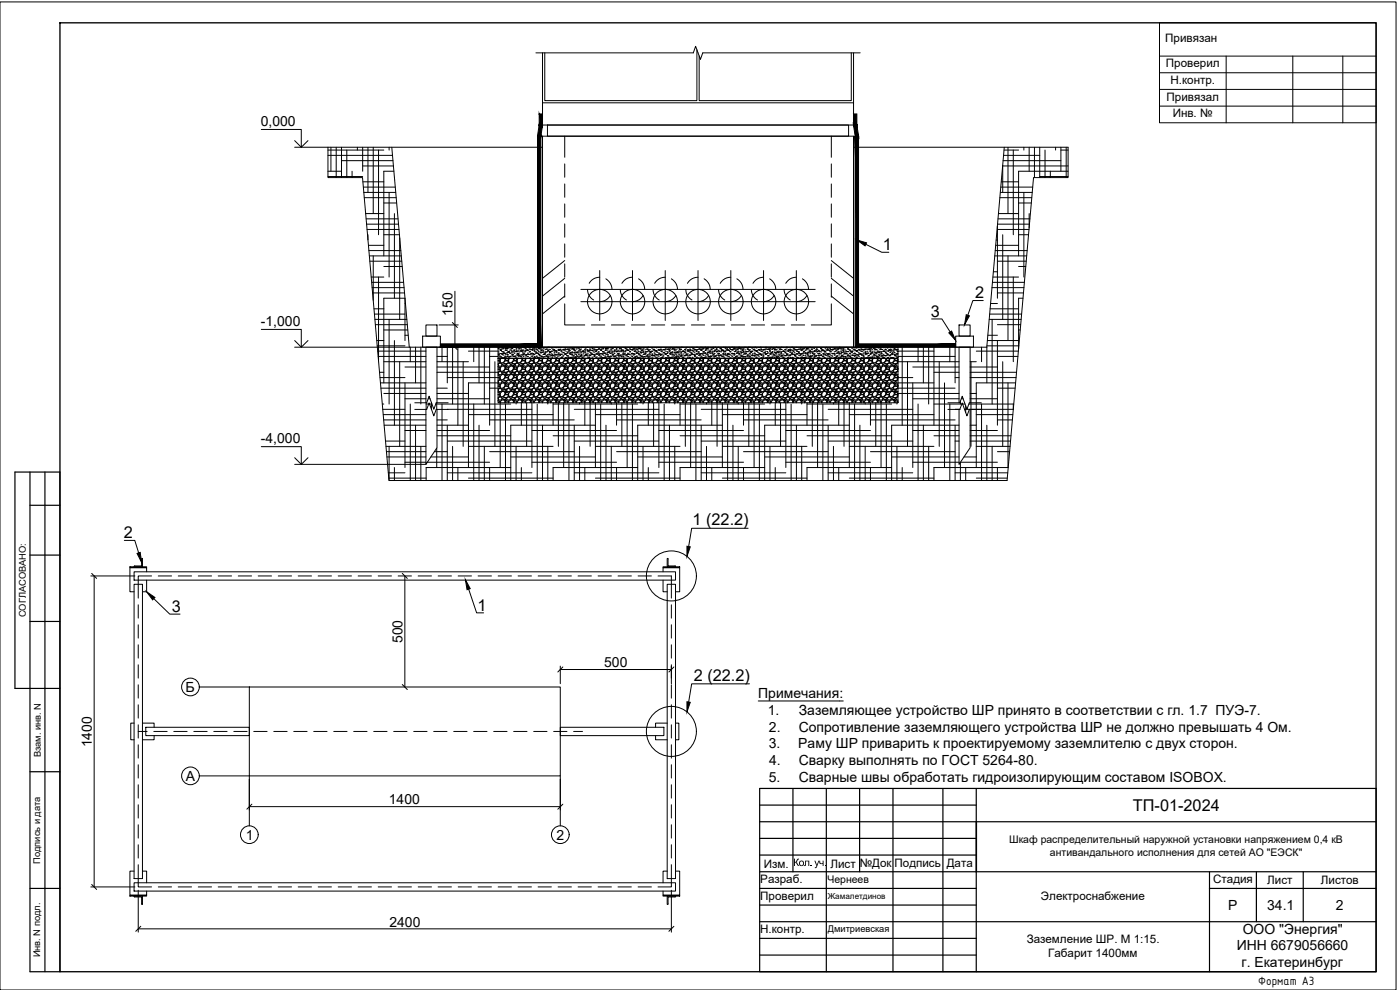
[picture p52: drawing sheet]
<svg xmlns="http://www.w3.org/2000/svg" width="420mm" height="297mm" viewBox="0 0 420 297" stroke-linecap="round" stroke-linejoin="round" font-family="sans-serif">
<defs><g id="words">
<g font-size="4.9">
<text x="264.9" y="75">1</text>
<text x="292.6" y="89.5">2</text>
<text x="279.4" y="95">3</text>
<text x="37.2" y="161.4">2</text>
<text x="207.9" y="157.6">1 (22.2)</text>
<text x="51.5" y="183.6">3</text>
<text x="143.3" y="183.2">1</text>
<text x="208.2" y="204.2">2 (22.2)</text>
<text x="340" y="243.3">ТП-01-2024</text>
</g>
<g font-size="4.2">
<text x="78.3" y="37.8">0,000</text>
<text x="135.8" y="94.8" transform="rotate(-90 135.8 94.8)">150</text>
<text x="78.3" y="97.8">-1,000</text>
<text x="78.3" y="132.9">-4,000</text>
<text x="120.8" y="192.9" transform="rotate(-90 120.8 192.9)">500</text>
<text x="181.3" y="200.2">500</text>
<text x="55.7" y="207.6">Б</text>
<text x="227.6" y="209.5">Примечания:</text>
<text x="230.4" y="214.5">1.</text>
<text x="239.7" y="214.5">Заземляющее устройство ШР принято в соответствии с гл. 1.7 ПУЭ-7.</text>
<text x="230.8" y="219.5">2.</text>
<text x="239.7" y="219.5">Сопротивление заземляющего устройства ШР не должно превышать 4 Ом.</text>
<text x="27.6" y="224.2" transform="rotate(-90 27.6 224.2)">1400</text>
<text x="230.7" y="224.6">3.</text>
<text x="239.6" y="224.6">Раму ШР приварить к проектируемому заземлителю с двух сторон.</text>
<text x="230.8" y="229.6">4.</text>
<text x="239.7" y="229.6">Сварку выполнять по ГОСТ 5264-80.</text>
<text x="55.8" y="234.3">А</text>
<text x="230.7" y="234.7">5.</text>
<text x="239.7" y="234.7">Сварные швы обработать гидроизолирующим составом ISOBOX.</text>
<text x="116.7" y="241.3">1400</text>
<text x="73.8" y="252">1</text>
<text x="167" y="252">2</text>
<text x="368.6" y="273.1">Р</text>
<text x="380.3" y="273">34.1</text>
<text x="400.9" y="273.1">2</text>
<text x="116.9" y="278">2400</text>
<text x="373" y="280.1">ООО &quot;Энергия&quot;</text>
<text x="371.2" y="285.1">ИНН 6679056660</text>
<text x="372.6" y="290.2">г. Екатеринбург</text>
</g>
<text font-size="3.9" x="377.6" y="295.5">Формат А3</text>
<g font-size="3.5">
<text x="349.7" y="12.7">Привязан</text>
<text x="349.9" y="20.2">Проверил</text>
<text x="351.3" y="25.2">Н.контр.</text>
<text x="350.1" y="30.2">Привязал</text>
<text x="351.9" y="35.1">Инв. №</text>
<text x="229.3" y="260.3">Изм.</text>
<text x="249.2" y="260.3">Лист</text>
<text x="258" y="260">№Док</text>
<text x="268.5" y="260">Подпись</text>
<text x="284.1" y="260">Дата</text>
<text x="228.2" y="269.9">Проверил</text>
<text x="228.2" y="265">Разраб.</text>
<text x="312.4" y="270">Электроснабжение</text>
<text x="364.1" y="265.1">Стадия</text>
<text x="380.3" y="265.3">Лист</text>
<text x="396.4" y="265.3">Листов</text>
<text x="228.2" y="280">Н.контр.</text>
<text x="308.1" y="282.9">Заземление ШР. М 1:15.</text>
<text x="314.6" y="287.1">Габарит 1400мм</text>
</g>
<g font-size="3.1">
<text x="302.9" y="253.1">Шкаф распределительный наружной установки напряжением 0,4 кВ</text>
<text x="315.1" y="256.8">антивандального исполнения для сетей АО &quot;ЕЭСК&quot;</text>
<text x="238" y="259.8">Кол . уч.</text>
<text x="248.3" y="264.9">Чернеев</text>
</g>
<g font-size="2.8">
<text x="7.7" y="185.2" transform="rotate(-90 7.7 185.2)">СОГЛАСОВАНО:</text>
<text x="12.2" y="227.2" transform="rotate(-90 12.2 227.2)">Взам. инв. N</text>
<text x="12" y="259.2" transform="rotate(-90 12 259.2)">Подпись и дата</text>
<text x="248.4" y="279.8">Дмитриевская</text>
<text x="12" y="287.3" transform="rotate(-90 12 287.3)">Инв. N подл.</text>
</g>
<text font-size="2.4" x="248.4" y="269.8">Жамалетдинов</text>
</g></defs>
<path d="M18 6.8h395v284.8h-395z" fill="none" stroke="#000" stroke-width=".4"/>
<path d="M9 141.6v150h9v-150h-13.5v65h13.5M9 151.6h9M13.5 141.6v150M9 166.5h9M9 186.5h9M9 231.5h9M9 266.6h9" fill="none" stroke="#000" stroke-width=".36"/>
<!-- layer: 0 -->
<g fill="none" stroke="#000" stroke-width=".36">
<path d="M228 236.6h185v55h-185zM238 236.6v25M248 236.6v55M258 236.6v25M268 236.6v55M283 236.6v55M293 236.6v10M228 241.6h65M228 246.6h185M228 251.6h65M228 256.5h65M228 261.6h185"/>
<path d="M228 266.6h65M228 271.6h65M228 276.5h185M293 261.6v30M363 266.6h50M363 261.6v30M377.1 261.6v14.9M391.1 261.6v14.9M228 281.5h65M228 286.6h65"/>
</g>
<path d="M293 246.6v15" fill="none" stroke="#000" stroke-width=".51"/>
<g fill="none" stroke="#000" stroke-width=".3">
<path d="M0 .6h419v296.4h-419zM160.8 15.9h47.3l.7-2 1.4 3.9 .7-1.9h47.2M162.8 15.9v14.9M209.1 14.9v15.3h-45.6v-14.3M255.5 15.9v14.3h-45.7v-13.4M256.2 15.9v14.9M78.4 38.8h12v5.4M162.8 30.8h93.4v6.7h-93.4zM164.3 37.5h90.4v3.4h-90.4zM88.4 42.2l2 2 2-2M88.4 44.2h74.4M98.4 44.2v9.1h10.4l7.9 90.9h185.5l8-90.9h10.3v-9.1h-64.3"/>
<path d="M98.4 45h16.8M98.4 46.6h19.4M98.4 51.4h4.1M98.4 53h10.4M99.3 44.2v7.2M100.9 44.2v9.1M102.5 44.2v9.1M102.5 48.2h15.4M104.1 45v8.3M105.7 51.4v1.9M107.3 44.2v.8M108.8 44.2v7.2"/>
<path d="M108.8 49.8h9.3M108.9 54.6h6.3M109.1 56.1h9.5M109.2 57.7h9.6M109.3 59.3h9.6M110.4 44.2v13.5M112 44.2v19.9M113.6 45v25.4M116.8 44.2v.8M116.8 57.7v25.4M117.6 44.2l5.2 60M118.2 51.4h-3v25.4"/>
<path d="M162.8 40.9v63.3h93.4v-63.3M162.8 40.9h93.4v63.3h-93.4zM169.5 40.9v6.3M169.5 49.2v4M169.5 55.2v4M249.5 40.9v6.3M249.5 49.2v4M249.5 55.2v4M300.1 59.3h9.5M300.2 57.7h9.6M300.4 56.1h9.5M300.5 54.6h5.2"/>
<path d="M300.9 49.8h19.6M300.9 49.6v8.1M301.1 48.2h17.3M301.2 46.6h10.8M301.3 45h4.4M301.4 44.2l-5.3 60h-39.9M302.5 44.2v19.9M304.1 45v25.4M307.3 44.2v.8M307.3 57.7v25.4M308.9 44.2v7.2M310.5 44.2v9.1"/>
<path d="M312 44.2v9.1M312 53h8.5M313.6 45v8.3M315.2 51.4v1.9M316.8 44.2v.8M318.4 44.2v7.2M318.4 45h2.1M320 44.2v9.1M320.5 51.4h-14.8v25.4M109.7 64.1h5.5M109.9 65.7h9.5M110 67.3h9.6"/>
<path d="M110.2 68.8h9.5M110.4 70.4v1.6M110.6 73.6h4.6M110.7 75.2h9.6M110.8 76.8h9.6M111 78.4h9.6M112 76.8v13.3M115.2 60.9h3.8M115.2 70.4h4.7M115.2 80h5.5M118.4 64.1v25.4M120 71.4v24.4"/>
<path d="M169.5 61.2v4M169.5 67.2v4M169.5 73.2v4M169.5 79.2v4M169.5 78.2l-6.7 5.3M249.5 61.2v4M249.5 67.2v4M249.5 73.2v4M249.5 79.2v4M249.5 78.2l6.7 5.3M259.8 73.3l4.8 2.4h2.1M298.6 76.8h9.5"/>
<path d="M298.7 75.2h9.6M298.8 73.6h6.9M299 72h.3M299.3 67.8v21.7M299.3 68.8h9.5M299.3 78.4h8.7M299.4 67.3h9.6M299.5 65.7h9.6M299.7 64.1h6M300.9 70.4v25.4M302.5 76.8v25.4M305.7 60.9h3.8"/>
<path d="M305.7 70.4h3M305.7 80h2.1M308.9 64.1v4.3M78.4 98.8h12v5.4M111.4 83.1h3.8M111.5 84.7h9.6M111.7 86.3h9.6M111.8 87.9h9.6M112.2 92.7h3M112.4 94.2h9.1M112.5 95.8h9.6M112.6 97.4h9.6"/>
<path d="M113.6 83.1v25.2M115.2 99h7.2M116.8 95.8v25.4M121.5 91.1h.2M127.8 97.5h3.3v3.3h-3.3zM131.7 97.5h5.8M135.8 96.8l1.5 1.5M136.5 87.4v16.8M169.5 91.2v6.3h6M169.5 85.2v4M169.5 88.8l-6.7 5.4M169.5 83.5l-6.7 5.3"/>
<path d="M174.3 90.5h70.3M174.3 86.8h70.3M176.3 86.9a3.7 3.7 0 0 0 1.9 3.1M177.5 97.5h4M180 83.2a3.5 3.5 0 0 0-3.2 1.8M180 81.2v15M181.8 83.7l.9 .7 .6 .8 .4 1.6M183.2 88.7a3.6 3.6 0 0 1-3.2 1.8M183.5 97.5h4M186.2 86.9a3.7 3.7 0 0 0 1.8 3.1M189.5 97.5h4M189.8 83.2a3.5 3.5 0 0 0-3.2 1.8"/>
<path d="M189.8 81.2v15M191.6 83.7l.9 .7 .6 .8 .4 1.6M193 88.7a3.7 3.7 0 0 1-3.2 1.8M195.5 97.5h4M196 86.9a3.7 3.7 0 0 0 1.8 3.1M199.6 83.2a3.5 3.5 0 0 0-3.1 1.8M199.6 81.2v15M201.5 83.7l1.5 1.5 .3 1.6M201.5 97.5h4M202.8 88.7a3.7 3.7 0 0 1-3.1 1.8M205.8 86.9a3.7 3.7 0 0 0 1.9 3.1M207.5 97.5h4"/>
<path d="M209.5 83.2a3.5 3.5 0 0 0-3.2 1.8M209.5 81.2v15M211.3 83.7a3.7 3.7 0 0 1 1.8 3.1M212.7 88.7a3.6 3.6 0 0 1-3.2 1.8M213.5 97.5h4M215.6 86.9a3.6 3.6 0 0 0 1.9 3.1M219.3 83.2a3.5 3.5 0 0 0-3.1 1.8M219.3 81.2v15M219.5 97.5h4M221.1 83.7l.9 .7 .6 .8 .4 1.6M222.5 88.7a3.7 3.7 0 0 1-3.2 1.8M225.5 86.9a3.7 3.7 0 0 0 1.8 3.1"/>
<path d="M225.5 97.5h4M229.2 83.2a3.6 3.6 0 0 0-3.2 1.8M229.2 81.2v15M231 83.7l.8 .7 .7 .8 .3 1.6M231.5 97.5h4M232.3 88.7a3.6 3.6 0 0 1-3.1 1.8M235.3 86.9a3.8 3.8 0 0 0 1.9 3.1M237.5 97.5h4M239 83.2a3.5 3.5 0 0 0-3.2 1.8M239 81.2v15M240.8 83.7l.9 .7 .6 .8 .4 1.6M242.2 88.7a3.7 3.7 0 0 1-3.2 1.8"/>
<path d="M249.5 91.2v6.3h-6M249.5 85.2v4M249.5 88.8l6.7 5.4M249.5 83.5l6.7 5.3M279.6 95.7h3.1l2.5 3.9M287.8 97.5h3.3v3.3h-3.3zM295.1 90.2h-3.1l-1.6 4.4M296.9 95.8h9.6M297 94.2h9.6M297.2 92.7h8.5M297.3 91.1h2M297.7 86.3h9.6"/>
<path d="M297.8 95.8v25.4M297.9 84.7h9.5M298 83.1h7.7M298.1 81.5h1.2M299.3 87.9h7.8M299.3 97.4h7M304.1 83.1v25.4M305.7 99h.5M307 89.5h-1.3v15.2M88.4 102.2l2 2 2-2M88.4 104.2h74.4M113.1 102.2h2.1"/>
<path d="M113.2 103.8h8.3M113.3 105.4h14.5M113.5 106.9h14.3M113.9 111.7h1.3M114 113.3h7.5M114.2 114.9h13.6M114.3 116.5h13.5M115.2 108.5h12.6M115.2 118.1h12.6M118.4 102.2v25.4M120 108.5v25.4M121.5 114.9v25.4"/>
<path d="M121.5 102.2v-12.7h-6.3v25.4M121.5 100.6h1M121.5 110.1h6.3M121.5 119.6h6.3M123.1 104.2v4.3M124.7 104.2v10.7M126.3 104.2v17M126.8 100.8h5.4v3.4h-5.4zM128.5 119.6h.6M131.1 106.9h3.1M131.1 108.5h9.5M131.1 110.1h15.8"/>
<path d="M131.1 111.7h18.4M131.1 116.5h3.1M131.1 118.1h9.5M131.1 119.6h15.8M132.7 104.2v4.3M134.2 104.2v10.7M134.2 113.3h15.3M135.8 103.4l1.5 1.5M135.8 104.2v17M137.4 104.2v23.4M139 108.5v25.4M140.6 105.4h8.9"/>
<path d="M142.2 104.2v4.3M143.8 104.2v10.7M145.4 104.2v17M146.9 104.2v23.4M146.9 106.9h2.6M146.9 116.5h2.6M148.5 108.5v25.4M149.5 104.2h120v3.3h-120zM149.5 107.5h120v13.3h-120zM149.5 114.9h-8.9v25.4M149.5 112.7l.6 .2-.1 .4-.5-.1M149.5 110.2l.6 .2-.1 .4-.5-.1"/>
<path d="M149.5 107.6l.6 .3-.1 .3h-.5M149.5 117.8l.6 .2-.1 .4-.5-.1M149.5 115.2l.6 .3-.1 .4-.5-.1M149.5 108.3l.6 .2-.1 .4-.5 .2M149.5 110.8l.6 .2-.1 .4-.5 .2M149.5 113.4l.6 .2-.1 .3-.5 .3M149.5 115.9l.6 .2-.1 .4-.5 .2M149.5 118.4l.6 .3-.1 .3-.5 .3M149.5 104.6h.1M149.5 104.5h.1M149.5 109.9h.1M149.5 112.5h.1"/>
<path d="M149.5 115h.1M149.5 117.5v.1M149.5 106.2h.1M149.5 106.4h.1M149.5 105.6h.1M149.6 106.6h.1M149.6 106.5h.1M149.7 109.1h.8v.7h-.9l-.1-.4zM149.7 111.6h.8v.7h-.9l-.1-.3zM149.7 114.1l.8 .1v.7h-.9l-.1-.4zM149.7 116.7h.8v.7h-.9l-.1-.4zM149.7 119.2l.8 .1v.6h-.9l-.1-.3z"/>
<path d="M149.7 107.4h.1M149.8 106.9h.1M149.9 106.1h.1M150 107.4h.1M150 105h.1M150.1 106.9h.1M150.1 105.1h.1M150.1 118l.6-.6 .6 .1 .3 .4-.2 .7-.6 .4h-.5zM150.1 115.5l.6-.6 .6 .1 .3 .4-.2 .6-.6 .5h-.5zM150.1 112.9l.6-.5h.6l.3 .5-.2 .6-.6 .4h-.5zM150.1 110.4l.6-.6 .6 .1 .3 .4-.2 .7-.6 .4h-.5zM150.2 104.8h.1"/>
<path d="M150.2 105.1h.1M150.3 106.1h.1M150.3 107h.1M150.4 107.4h.1M150.4 104.7h.1M150.4 106.2h.1M150.5 107.5l-.4 .3 .2 1 .5 .1 .6-.5 .2-.6M150.5 105.5h.1M150.6 107.3h.1M150.6 104.3h.1M150.6 106h.1M150.7 106.4h.1"/>
<path d="M150.7 107.4h.1M150.8 104.7h.1M150.9 104.6h.1M150.9 106h.1M150.9 119.4l.5-.1 .5 .3-.2 .2-.6 .1zM150.9 116.8h.5l.5 .2-.2 .3-.6 .1zM150.9 114.3l.5-.1 .5 .3-.2 .3h-.6zM150.9 111.8l.5-.1 .5 .3-.2 .2-.6 .1zM150.9 109.2h.5l.5 .2-.2 .3h-.6zM150.9 105.6h.1M150.9 106.5h.1M151 105.6h.1"/>
<path d="M151 105.9h.1M151.1 107.3h.1M151.2 106h.1M151.3 105.9h.1M151.4 107.2h.1M151.4 107.5l.2 .3M151.4 106.9h.1M151.5 105.1h.1M151.5 104.6h.1M151.5 104.5h.1M151.6 106.1h.1M151.6 117.5h.4l-.3 .3z"/>
<path d="M151.6 115h.4l-.3 .2zM151.6 112.4l.4 .1-.3 .2zM151.6 109.9h.4l-.3 .3zM151.6 107h.1M151.6 106.4h.1M151.6 105h.1M151.6 107.5h.2M151.6 118.4h.7l.3 .3-.1 .3-.5 .3h-.7l-.1-.4zM151.6 115.9h.7l.3 .2-.1 .4-.5 .3-.7-.1-.1-.3zM151.6 113.4h.7l.3 .2-.1 .3-.5 .3h-.7l-.1-.3zM151.6 110.8h.7l.3 .2-.1 .4-.5 .3-.7-.1-.1-.3zM151.6 108.3h.7l.3 .2-.1 .4-.5 .2h-.7l-.1-.3z"/>
<path d="M151.6 104.6h.1M151.7 118l.2-.2h.5l.2 .4-.1 .2-.6-.1zM151.7 115.5l.2-.3 .5 .1 .2 .3-.1 .3-.6-.1zM151.7 112.9l.2-.2h.5l.2 .4-.1 .2-.6-.1zM151.7 110.4l.2-.3 .5 .1 .2 .3-.1 .3-.6-.1zM151.7 107.9l.2-.3 .5 .1 .2 .3-.1 .2-.6-.1zM151.8 107.2h.1M151.8 104.5h.1M151.8 105.1h.1M152 105.8h.1M152 106.2h.1M152 109.4l.2 .4 .4 .1 .5-.1 .1-.4-.6-.5-.4 .2-.1 .3"/>
<path d="M152 112l.2 .3 .4 .1 .5-.1 .1-.3-.6-.5-.4 .1-.1 .4M152 114.5l.2 .4 .4 .1 .5-.1 .1-.4-.6-.5-.4 .1-.1 .4M152 117l.2 .4 .4 .1 .5-.1 .1-.4-.6-.4-.4 .1-.1 .3M152 119.6l.2 .3 .4 .2 .5-.2 .1-.3-.6-.5-.4 .1-.1 .4M152.1 105h.1M152.1 106.9h.1M152.2 104.3h.1M152.2 107h.1M152.2 104.6h.1M152.2 104.5h.1M152.2 106.4h.1M152.3 105.5h.1"/>
<path d="M152.3 105.8h.1M152.3 106.5h.1M152.3 107.5h.1M152.5 107.1h.1M152.6 105.5h.1M152.6 105.6h.1M152.6 107.4h.1M152.7 118l.5-.6 .6 .1 .3 .4-.2 .7-.5 .4h-.6zM152.7 115.5l.5-.6 .6 .1 .3 .4-.2 .6-.5 .5h-.6zM152.7 112.9l.5-.5h.6l.3 .5-.2 .6-.5 .4h-.6zM152.7 110.4l.5-.6 .6 .1 .3 .4-.2 .7-.5 .4h-.6zM152.7 105.7h.1"/>
<path d="M152.7 105.6h.1M152.7 107h.1M152.9 104.4h.1M152.9 105h.1M152.9 106h.1M153 107h.1M153 107.5l-.3 .3-.1 .6 .2 .4 .6 .1 .5-.5 .2-.6-.2-.3M153 106.9h.1M153.1 106h.1M153.1 107h.1M153.2 104.4h.1M153.2 105h.1"/>
<path d="M153.4 105.6h.1M153.4 105.1h.1M153.4 119.4l.5-.1 .6 .3-.3 .2-.6 .1zM153.4 116.8h.5l.6 .2-.3 .3-.6 .1zM153.4 114.3l.5-.1 .6 .3-.3 .3h-.6zM153.4 111.8l.5-.1 .6 .3-.3 .2-.6 .1zM153.4 109.2h.5l.6 .2-.3 .3h-.6zM153.5 104.6h.1M153.5 105.5h.1M153.6 106.5h.1M153.6 104.3h.1M153.6 106.2h.1"/>
<path d="M153.6 104.6h.1M153.6 105.6h.1M153.6 106.4h.1M153.7 106.5h.1M153.8 104.3h.1M153.8 106.4h.1M153.8 106.9h.1M154.1 105.6h.1M154.1 106.9h.1M154.1 117.5h.5l-.4 .3zM154.1 115h.5l-.4 .2zM154.1 112.4l.5 .1-.4 .2z"/>
<path d="M154.1 109.9h.5l-.4 .3zM154.1 105h.1M154.2 106.9h.1M154.2 107.5h.2M154.2 118.4h.6l.4 .3-.2 .3-.5 .3h-.6l-.2-.4zM154.2 115.9h.6l.4 .2-.2 .4-.5 .3-.6-.1-.2-.3zM154.2 113.4h.6l.4 .2-.2 .3-.5 .3h-.6l-.2-.3zM154.2 110.8h.6l.4 .2-.2 .4-.5 .3-.6-.1-.2-.3zM154.2 108.3h.6l.4 .2-.2 .4-.5 .2h-.6l-.2-.3zM154.2 105.6h.1M154.2 105.1h.1M154.2 118l.3-.2h.5l.2 .4-.2 .2-.6-.1z"/>
<path d="M154.2 115.5l.3-.3 .5 .1 .2 .3-.2 .3-.6-.1zM154.2 112.9l.3-.2h.5l.2 .4-.2 .2-.6-.1zM154.2 110.4l.3-.3 .5 .1 .2 .3-.2 .3-.6-.1zM154.2 107.9l.3-.3 .5 .1 .2 .3-.2 .2-.6-.1zM154.2 105h.1M154.3 106h.1M154.3 104.2h.1M154.3 107h.1M154.5 104.2h.1M154.5 106.8h.1M154.6 109.4l.1 .4 .5 .1 .4-.1 .1-.4-.5-.5-.4 .2-.2 .3M154.6 112l.1 .3 .5 .1 .4-.1 .1-.3-.5-.5-.4 .1-.2 .4"/>
<path d="M154.6 114.5l.1 .4 .5 .1 .4-.1 .1-.4-.5-.5-.4 .1-.2 .4M154.6 117l.1 .4 .5 .1 .4-.1 .1-.4-.5-.4-.4 .1-.2 .3M154.6 119.6l.1 .3 .5 .2 .4-.2 .1-.3-.5-.5-.4 .1-.2 .4M154.6 106.9h.1M154.6 105.5h.1M154.7 107.4h.1M154.7 105.5h.1M154.7 107.5h.1M154.8 105h.1M154.9 104.5h.1M154.9 105.5h.1M154.9 106.5h.1"/>
<path d="M155 107.5h.1M155 105.1h.1M155 105.4h.1M155.2 106h.1M155.2 106.7h.1M155.2 106.2h.1M155.2 118l.6-.6 .6 .1 .3 .4-.2 .7-.6 .4h-.5zM155.2 115.5l.6-.6 .6 .1 .3 .4-.2 .6-.6 .5h-.5zM155.2 112.9l.6-.5h.6l.3 .5-.2 .6-.6 .4h-.5zM155.2 110.4l.6-.6 .6 .1 .3 .4-.2 .7-.6 .4h-.5zM155.2 106.1h.1M155.3 104.3h.1"/>
<path d="M155.4 105.4h.1M155.4 106.4h.1M155.5 106.7h.1M155.5 105h.1M155.5 107.5l-.3 .3M155.6 106h.1M155.6 107h.1M155.6 104.6h.1M155.7 106.5h.1M155.7 104.7h.1M155.8 105.6h.1M155.9 106.6h.1"/>
<path d="M156 119.4l.5-.1 .5 .3-.2 .2-.6 .1zM156 116.8h.5l.5 .2-.2 .3-.6 .1zM156 114.3l.5-.1 .5 .3-.2 .3h-.6zM156 111.8l.5-.1 .5 .3-.2 .2-.6 .1zM156 109.2h.5l.5 .2-.2 .3h-.6zM156.1 105.3h.1M156.2 106.9h.1M156.2 105.1h.1M156.2 104.5h.1M156.3 105.5h.1M156.3 106.5h.1M156.3 107h.1"/>
<path d="M156.3 107.4h.1M156.4 105.3h.1M156.4 105h.1M156.5 107.5l.2 .3-.2 .6-.6 .5-.5-.1-.2-1M156.6 106.5h.1M156.6 105.1h.1M156.6 117.5h.5l-.4 .3zM156.6 115h.5l-.4 .2zM156.6 112.4l.5 .1-.4 .2zM156.6 109.9h.5l-.4 .3zM156.7 105.5h.1M156.7 107.5h.2"/>
<path d="M156.7 118.4h.7l.3 .3-.1 .3-.5 .3h-.7l-.2-.4zM156.7 115.9h.7l.3 .2-.1 .4-.5 .3-.7-.1-.2-.3zM156.7 113.4h.7l.3 .2-.1 .3-.5 .3h-.7l-.2-.3zM156.7 110.8h.7l.3 .2-.1 .4-.5 .3-.7-.1-.2-.3zM156.7 108.3h.7l.3 .2-.1 .4-.5 .2h-.7l-.2-.3zM156.7 107.4h.1M156.7 118l.3-.2h.5l.2 .4-.1 .2-.6-.1zM156.7 115.5l.3-.3 .5 .1 .2 .3-.1 .3-.6-.1zM156.7 112.9l.3-.2h.5l.2 .4-.1 .2-.6-.1zM156.7 110.4l.3-.3 .5 .1 .2 .3-.1 .3-.6-.1zM156.7 107.9l.3-.3 .5 .1 .2 .3-.1 .2-.6-.1zM156.8 106.2h.1"/>
<path d="M156.8 105.6h.1M156.8 105.2h.1M156.8 106.5h.1M156.9 105h.1M156.9 106h.1M156.9 104.3h.1M157 106.9h.1M157 106.4h.1M157.2 106h.1M157.2 106.5h.1M157.2 104.2h.1M157.3 109.1h.8v.7h-.8l-.2-.4z"/>
<path d="M157.3 111.6h.8v.7h-.8l-.2-.3zM157.3 114.1l.8 .1v.7h-.8l-.2-.4zM157.3 116.7h.8v.7h-.8l-.2-.4zM157.3 119.2l.8 .1v.6h-.8l-.2-.3zM157.4 105.6h.1M157.5 105.1h.1M157.5 104.5h.1M157.5 105.5h.1M157.6 106.5h.1M157.6 107.4h.1M157.7 104.6h.1M157.7 106.5h.1"/>
<path d="M157.7 105.1h.1M157.7 118l.6-.6 .6 .1 .3 .4-.2 .7-.5 .4h-.6zM157.7 115.5l.6-.6 .6 .1 .3 .4-.2 .6-.5 .5h-.6zM157.7 112.9l.6-.5h.6l.3 .5-.2 .6-.5 .4h-.6zM157.7 110.4l.6-.6 .6 .1 .3 .4-.2 .7-.5 .4h-.6zM157.8 106.9h.1M157.8 106.6h.1M157.9 106.4h.1M157.9 105h.1M158.1 107.5l-.4 .3M158.1 105h.1M158.2 105.1h.1"/>
<path d="M158.2 106.3h.1M158.2 105h.1M158.2 107h.1M158.3 105.9h.1M158.3 106.9h.1M158.3 105.2h.1M158.3 106.2h.1M158.5 104.3h.1M158.5 119.4l.5-.1 .5 .3-.2 .2-.6 .1zM158.5 116.8h.5l.5 .2-.2 .3-.6 .1zM158.5 114.3l.5-.1 .5 .3-.2 .3h-.6zM158.5 111.8l.5-.1 .5 .3-.2 .2-.6 .1z"/>
<path d="M158.5 109.2h.5l.5 .2-.2 .3h-.6zM158.6 106.4h.1M158.6 106.3h.1M158.7 105.6h.1M158.7 107.4h.1M158.8 107.5h.1M158.8 104.9h.1M158.9 104.5h.1M158.9 105.4h.1M158.9 105.6h.1M158.9 106.4h.1M159 107.4h.1"/>
<path d="M159 107.5l.2 .3-.2 .6-.5 .5-.6-.1-.2-1M159.1 104.9h.1M159.2 117.5h.5l-.4 .3zM159.2 115h.5l-.4 .2zM159.2 112.4l.5 .1-.4 .2zM159.2 109.9h.5l-.4 .3zM159.2 104.2h.1M159.2 106.1h.1M159.2 107.5h.3M159.2 118.4h.7l.3 .3-.1 .3-.5 .3h-.6l-.2-.4zM159.2 115.9h.7l.3 .2-.1 .4-.5 .3-.6-.1-.2-.3zM159.2 113.4h.7l.3 .2-.1 .3-.5 .3h-.6l-.2-.3z"/>
<path d="M159.2 110.8h.7l.3 .2-.1 .4-.5 .3-.6-.1-.2-.3zM159.2 108.3h.7l.3 .2-.1 .4-.5 .2h-.6l-.2-.3zM159.3 118l.2-.2h.5l.3 .4-.2 .2-.6-.1zM159.3 115.5l.2-.3 .5 .1 .3 .3-.2 .3-.6-.1zM159.3 112.9l.2-.2h.5l.3 .4-.2 .2-.6-.1zM159.3 110.4l.2-.3 .5 .1 .3 .3-.2 .3-.6-.1zM159.3 107.9l.2-.3 .5 .1 .3 .3-.2 .2-.6-.1zM159.3 106.2h.1M159.3 106.9h.1M159.3 106.1h.1M159.5 104.8h.1M159.5 105h.1"/>
<path d="M159.6 105.9h.1M159.6 106.2h.1M159.6 106.9h.1M159.7 104.7h.1M159.7 105.1h.1M159.8 107.4h.1M159.8 106.5h.1M159.8 104.7h.1M159.9 109.1h.8v.7h-.9l-.1-.4zM159.9 111.6h.8v.7h-.9l-.1-.3zM159.9 114.1l.8 .1v.7h-.9l-.1-.4zM159.9 116.7h.8v.7h-.9l-.1-.4z"/>
<path d="M159.9 119.2l.8 .1v.6h-.9l-.1-.3zM159.9 106.2h.1M160 106.1h.1M160 107.4h.1M160.1 104.3h.1M160.1 106.4h.1M160.2 104.4h.1M160.2 104.8h.1M160.3 105.4h.1M160.3 106.4h.1M160.3 105.1h.1M160.3 107h.1"/>
<path d="M160.3 118l.6-.6 .6 .1 .3 .4-.3 .7-.5 .4h-.6zM160.3 115.5l.6-.6 .6 .1 .3 .4-.3 .6-.5 .5h-.6zM160.3 112.9l.6-.5h.6l.3 .5-.3 .6-.5 .4h-.6zM160.3 110.4l.6-.6 .6 .1 .3 .4-.3 .7-.5 .4h-.6zM160.3 107.4h.1M160.3 107.5h.1M160.4 107.1h.1M160.4 107.3h.1M160.5 104.7h.1M160.5 105.6h.1M160.6 107.5l-.3 .3M160.7 106h.1"/>
<path d="M160.8 105.6h.1M160.8 107.5h.1M160.9 105.7h.1M160.9 104.7h.1M160.9 104.9h.1M160.9 105.9h.1M161 106.9h.1M161.1 119.4l.4-.1 .6 .3-.3 .2-.5 .1zM161.1 116.8h.4l.6 .2-.3 .3-.5 .1zM161.1 114.3l.4-.1 .6 .3-.3 .3h-.5zM161.1 111.8l.4-.1 .6 .3-.3 .2-.5 .1zM161.1 109.2h.4l.6 .2-.3 .3h-.5z"/>
<path d="M161.1 105h.1M161.1 107.3h.1M161.2 104.2h.1M161.3 105.1h.1M161.3 106.1h.1M161.4 105.9h.1M161.4 104.3h.1M161.4 107.2h.1M161.5 104.4h.1M161.5 106.2h.1M161.5 105.4h.1M161.6 104.6h.1"/>
<path d="M161.6 107.5l.2 .3-.3 .6-.5 .5-.6-.1-.1-1M161.6 106.4h.1M161.6 107.4h.1M161.7 104.3h.1M161.7 117.5h.5l-.4 .3zM161.7 115h.5l-.4 .2zM161.7 112.4l.5 .1-.4 .2zM161.7 109.9h.5l-.4 .3zM161.7 106.4h.1M161.8 107.5h.2M161.8 118.4h.6l.4 .3-.1 .3-.6 .3h-.6l-.2-.4zM161.8 115.9h.6l.4 .2-.1 .4-.6 .3-.6-.1-.2-.3z"/>
<path d="M161.8 113.4h.6l.4 .2-.1 .3-.6 .3h-.6l-.2-.3zM161.8 110.8h.6l.4 .2-.1 .4-.6 .3-.6-.1-.2-.3zM161.8 108.3h.6l.4 .2-.1 .4-.6 .2h-.6l-.2-.3zM161.8 104.7h.1M161.8 107.2h.1M161.8 106.6h.1M161.8 107.9l.3-.3 .5 .1 .2 .3-.1 .2-.7-.1zM161.8 110.4l.3-.3 .5 .1 .2 .3-.1 .3-.7-.1zM161.8 112.9l.3-.2h.5l.2 .4-.1 .2-.7-.1zM161.8 115.5l.3-.3 .5 .1 .2 .3-.1 .3-.7-.1zM161.8 118l.3-.2h.5l.2 .4-.1 .2-.7-.1zM161.8 104.5h.1"/>
<path d="M161.9 106.6h.1M161.9 107.5h.1M162 105.8h.1M162.1 105.6h.1M162.2 104.9h.1M162.2 104.5h.1M162.3 105.9h.1M162.3 106.9h.1M162.3 105.8h.1M162.3 105.2h.1M162.3 107h.1M162.4 105.2h.1"/>
<path d="M162.4 109.1h.8v.7h-.9l-.1-.4zM162.4 111.6h.8v.7h-.9l-.1-.3zM162.4 114.1l.8 .1v.7h-.9l-.1-.4zM162.4 116.7h.8v.7h-.9l-.1-.4zM162.4 119.2l.8 .1v.6h-.9l-.1-.3zM162.5 107.1h.1M162.5 106.9h.1M162.7 105h.1M162.7 105.7h.1M162.8 107h.1M162.8 118l.6-.6 .6 .1 .3 .4-.2 .7-.6 .4h-.5zM162.8 115.5l.6-.6 .6 .1 .3 .4-.2 .6-.6 .5h-.5z"/>
<path d="M162.8 112.9l.6-.5h.6l.3 .5-.2 .6-.6 .4h-.5zM162.8 110.4l.6-.6 .6 .1 .3 .4-.2 .7-.6 .4h-.5zM162.8 105.6h.1M162.9 104.4h.1M162.9 105.1h.1M162.9 105.4h.1M162.9 106.4h.1M163 107.3h.1M163.1 106.2h.1M163.2 107.5l-.4 .3M163.2 107h.1M163.2 104.4h.1"/>
<path d="M163.3 104.3h.1M163.3 106.4h.1M163.3 106.1h.1M163.4 105.6h.1M163.4 106.2h.1M163.5 107.5h.1M163.5 104.9h.1M163.6 105.9h.1M163.6 106.9h.1M163.6 119.4l.5-.1 .5 .3-.2 .2-.6 .1zM163.6 116.8h.5l.5 .2-.2 .3-.6 .1zM163.6 114.3l.5-.1 .5 .3-.2 .3h-.6z"/>
<path d="M163.6 111.8l.5-.1 .5 .3-.2 .2-.6 .1zM163.6 109.2h.5l.5 .2-.2 .3h-.6zM163.6 104.3h.1M163.7 105.6h.1M163.8 104.7h.1M163.9 106.9h.1M163.9 106.6h.1M163.9 104.8h.1M164.1 105.6h.1M164.1 106.9h.1M164.1 107.5l.2 .3-.2 .6-.6 .5-.5-.1-.2-1M164.2 104.4h.1"/>
<path d="M164.3 105.4h.1M164.3 117.5h.4l-.3 .3zM164.3 115h.4l-.3 .2zM164.3 112.4l.4 .1-.3 .2zM164.3 109.9h.4l-.3 .3zM164.3 106.3h.1M164.3 105h.1M164.3 104.2h.1M164.3 107.3h.1M164.3 107.5h.2M164.3 118.4h.7l.3 .3-.1 .3-.5 .3h-.7l-.1-.4zM164.3 115.9h.7l.3 .2-.1 .4-.5 .3-.7-.1-.1-.3z"/>
<path d="M164.3 113.4h.7l.3 .2-.1 .3-.5 .3h-.7l-.1-.3zM164.3 110.8h.7l.3 .2-.1 .4-.5 .3-.7-.1-.1-.3zM164.3 108.3h.7l.3 .2-.1 .4-.5 .2h-.7l-.1-.3zM164.4 105.2h.1M164.4 118l.2-.2h.5l.2 .4-.1 .2-.6-.1zM164.4 115.5l.2-.3 .5 .1 .2 .3-.1 .3-.6-.1zM164.4 112.9l.2-.2h.5l.2 .4-.1 .2-.6-.1zM164.4 110.4l.2-.3 .5 .1 .2 .3-.1 .3-.6-.1zM164.4 107.9l.2-.3 .5 .1 .2 .3-.1 .2-.6-.1zM164.4 107.1h.1M164.5 107.2h.1M164.5 105.1h.1"/>
<path d="M164.5 106.8h.1M164.6 104.2h.1M164.7 106.2h.1M164.8 105.5h.1M164.8 104.3h.1M164.9 105.7h.1M164.9 106.4h.1M164.9 104.9h.1M164.9 105.8h.1M164.9 109.1h.8l.1 .7h-.9l-.2-.4zM164.9 111.6h.8l.1 .7h-.9l-.2-.3zM164.9 114.1l.8 .1 .1 .7h-.9l-.2-.4z"/>
<path d="M164.9 116.7h.8l.1 .7h-.9l-.2-.4zM164.9 119.2l.8 .1 .1 .6h-.9l-.2-.3zM165 105.8h.1M165 106.8h.1M165 105.4h.1M165.1 107.5h.1M165.2 106.7h.1M165.2 105.6h.1M165.4 104.3h.1M165.4 118l.5-.6 .6 .1 .3 .4-.2 .7-.5 .4h-.6zM165.4 115.5l.5-.6 .6 .1 .3 .4-.2 .6-.5 .5h-.6zM165.4 112.9l.5-.5h.6l.3 .5-.2 .6-.5 .4h-.6z"/>
<path d="M165.4 110.4l.5-.6 .6 .1 .3 .4-.2 .7-.5 .4h-.6zM165.4 106.2h.1M165.4 105.4h.1M165.4 104.4h.1M165.5 106.7h.1M165.5 104.4h.1M165.5 105.4h.1M165.6 106.3h.1M165.6 107.3h.1M165.7 106.9h.1M165.7 107.5l-.3 .3M165.8 105h.1"/>
<path d="M165.9 104.8h.1M165.9 106.6h.1M166 106.7h.1M166.1 105.1h.1M166.1 105.3h.1M166.1 119.4l.5-.1 .6 .3-.3 .2-.6 .1zM166.1 116.8h.5l.6 .2-.3 .3-.6 .1zM166.1 114.3l.5-.1 .6 .3-.3 .3h-.6zM166.1 111.8l.5-.1 .6 .3-.3 .2-.6 .1zM166.1 109.2h.5l.6 .2-.3 .3h-.6zM166.2 104.8h.1M166.3 105.8h.1"/>
<path d="M166.3 106.2h.1M166.3 106.8h.1M166.4 105.2h.1M166.4 104.3h.1M166.4 107.1h.1M166.5 106.3h.1M166.5 105.3h.1M166.6 106.5h.1M166.6 107.5l.2 .3M166.7 107.5h.1M166.8 117.5h.5l-.4 .3zM166.8 115h.5l-.4 .2z"/>
<path d="M166.8 112.4l.5 .1-.4 .2zM166.8 109.9h.5l-.4 .3zM166.8 105.2h.1M166.8 105.6h.1M166.8 107.8l-.2 .6-.5 .5-.6-.1-.1-1M166.9 107.5h.2M166.9 118.4h.6l.4 .3-.2 .3-.5 .3h-.6l-.2-.4zM166.9 115.9h.6l.4 .2-.2 .4-.5 .3-.6-.1-.2-.3zM166.9 113.4h.6l.4 .2-.2 .3-.5 .3h-.6l-.2-.3zM166.9 110.8h.6l.4 .2-.2 .4-.5 .3-.6-.1-.2-.3zM166.9 108.3h.6l.4 .2-.2 .4-.5 .2h-.6l-.2-.3zM166.9 104.3h.1"/>
<path d="M166.9 106.5h.1M166.9 118l.3-.2h.5l.2 .4-.2 .2-.6-.1zM166.9 115.5l.3-.3 .5 .1 .2 .3-.2 .3-.6-.1zM166.9 112.9l.3-.2h.5l.2 .4-.2 .2-.6-.1zM166.9 110.4l.3-.3 .5 .1 .2 .3-.2 .3-.6-.1zM166.9 107.9l.3-.3 .5 .1 .2 .3-.2 .2-.6-.1zM166.9 105.3h.1M166.9 105.7h.1M166.9 106.3h.1M167 107.3h.1M167.2 106.9h.1M167.3 106.5h.1"/>
<path d="M167.4 104.3h.1M167.4 105h.1M167.4 106.2h.1M167.5 109.1h.8v.7h-.9l-.1-.4zM167.5 111.6h.8v.7h-.9l-.1-.3zM167.5 114.1l.8 .1v.7h-.9l-.1-.4zM167.5 116.7h.8v.7h-.9l-.1-.4zM167.5 119.2l.8 .1v.6h-.9l-.1-.3zM167.5 105.1h.1M167.5 104.8h.1M167.5 106.3h.1M167.6 105.8h.1"/>
<path d="M167.6 106.8h.1M167.6 105.1h.1M167.8 105.1h.1M167.9 106.2h.1M167.9 118l.6-.6 .6 .1 .3 .4-.2 .7-.6 .4h-.5zM167.9 115.5l.6-.6 .6 .1 .3 .4-.2 .6-.6 .5h-.5zM167.9 112.9l.6-.5h.6l.3 .5-.2 .6-.6 .4h-.5zM167.9 110.4l.6-.6 .6 .1 .3 .4-.2 .7-.6 .4h-.5zM167.9 104.8h.1M168 106.4h.1M168 106.7h.1M168 104.3h.1"/>
<path d="M168 104.9h.1M168.1 106.3h.1M168.2 105h.1M168.2 104.3h.1M168.2 106.3h.1M168.2 107.5l-.3 .3v.6l.2 .4 .5 .1 .6-.5 .2-.6-.2-.3M168.3 105.3h.1M168.3 107.5h.1M168.3 106.3h.1M168.3 107.3h.1M168.4 105.6h.1M168.4 105.3h.1"/>
<path d="M168.5 107.1h.1M168.6 107.2h.1M168.7 106.3h.1M168.7 119.4l.5-.1 .5 .3-.2 .2-.6 .1zM168.7 116.8h.5l.5 .2-.2 .3-.6 .1zM168.7 114.3l.5-.1 .5 .3-.2 .3h-.6zM168.7 111.8l.5-.1 .5 .3-.2 .2-.6 .1zM168.7 109.2h.5l.5 .2-.2 .3h-.6zM168.8 106.8h.1M168.9 104.9h.1M168.9 104.8h.1M168.9 105.8h.1"/>
<path d="M169 105.7h.1M169 106.8h.1M169 105h.1M169.1 105.8h.1M169.1 104.9h.1M169.2 105.1h.1M169.3 106.2h.1M169.3 117.5h.5l-.4 .3zM169.3 115h.5l-.4 .2zM169.3 112.4l.5 .1-.4 .2zM169.3 109.9h.5l-.4 .3zM169.4 107.5h.2"/>
<path d="M169.4 118.4h.7l.3 .3-.1 .3-.5 .3h-.7l-.2-.4zM169.4 115.9h.7l.3 .2-.1 .4-.5 .3-.7-.1-.2-.3zM169.4 113.4h.7l.3 .2-.1 .3-.5 .3h-.7l-.2-.3zM169.4 110.8h.7l.3 .2-.1 .4-.5 .3-.7-.1-.2-.3zM169.4 108.3h.7l.3 .2-.1 .4-.5 .2h-.7l-.2-.3zM169.4 106.2h.1M169.4 104.3h.1M169.4 118l.3-.2h.5l.2 .4-.1 .2-.6-.1zM169.4 115.5l.3-.3 .5 .1 .2 .3-.1 .3-.6-.1zM169.4 112.9l.3-.2h.5l.2 .4-.1 .2-.6-.1zM169.4 110.4l.3-.3 .5 .1 .2 .3-.1 .3-.6-.1zM169.4 107.9l.3-.3 .5 .1 .2 .3-.1 .2-.6-.1z"/>
<path d="M169.5 106.2h.1M169.5 104.3h.1M169.5 105.3h.1M169.5 104.8h.1M169.5 104.4h.1M169.6 106.3h.1M169.6 104.3h.1M169.6 107.3h.1M169.6 106.1h.1M169.8 107.4h.1M169.8 109.4l.2 .4 .4 .1 .4-.1 .2-.4-.6-.5-.4 .2-.2 .3M169.8 112l.2 .3 .4 .1 .4-.1 .2-.3-.6-.5-.4 .1-.2 .4"/>
<path d="M169.8 114.5l.2 .4 .4 .1 .4-.1 .2-.4-.6-.5-.4 .1-.2 .4M169.8 117l.2 .4 .4 .1 .4-.1 .2-.4-.6-.4-.4 .1-.2 .3M169.8 119.6l.2 .3 .4 .2 .4-.2 .2-.3-.6-.5-.4 .1-.2 .4M169.8 107.5h.1M170 104.8h.1M170 106.1h.1M170 105.6h.1M170 106.7h.1M170.1 107.4h.1M170.1 106.8h.1M170.2 104.8h.1M170.2 104.7h.1"/>
<path d="M170.3 105.8h.1M170.3 106.8h.1M170.4 106.8h.1M170.4 118l.6-.6 .6 .1 .3 .4-.2 .7-.5 .4h-.6zM170.4 115.5l.6-.6 .6 .1 .3 .4-.2 .6-.5 .5h-.6zM170.4 112.9l.6-.5h.6l.3 .5-.2 .6-.5 .4h-.6zM170.4 110.4l.6-.6 .6 .1 .3 .4-.2 .7-.5 .4h-.6zM170.5 104.7h.1M170.5 107.3h.1M170.5 105.3h.1M170.5 107.2h.1M170.6 105.4h.1"/>
<path d="M170.6 104.9h.1M170.7 106h.1M170.8 107.5l-.4 .3v.6l.2 .4 .6 .1 .5-.5 .2-.6-.2-.3M170.8 105.1h.1M170.9 104.3h.1M170.9 105.3h.1M170.9 104.7h.1M170.9 106.2h.1M171 106h.1M171 107.2h.1M171 106.2h.1M171 105.8h.1"/>
<path d="M171.2 107.3h.1M171.2 104.3h.1M171.2 106.3h.1M171.2 119.4l.5-.1 .5 .3-.2 .2-.6 .1zM171.2 116.8h.5l.5 .2-.2 .3-.6 .1zM171.2 114.3l.5-.1 .5 .3-.2 .3h-.6zM171.2 111.8l.5-.1 .5 .3-.2 .2-.6 .1zM171.2 109.2h.5l.5 .2-.2 .3h-.6zM171.4 105.9h.1M171.4 107.5h.1M171.4 107.2h.1M171.5 104.4h.1"/>
<path d="M171.5 104.8h.1M171.5 106.2h.1M171.6 105.8h.1M171.6 105.6h.1M171.6 106.8h.1M171.6 104.6h.1M171.6 106.3h.1M171.9 107.2h.1M171.9 104.5h.1M171.9 117.5h.5l-.4 .3zM171.9 115h.5l-.4 .2zM171.9 112.4l.5 .1-.4 .2z"/>
<path d="M171.9 109.9h.5l-.4 .3zM171.9 107.5h.3M171.9 118.4h.7l.3 .3-.1 .3-.5 .3h-.6l-.2-.4zM171.9 115.9h.7l.3 .2-.1 .4-.5 .3-.6-.1-.2-.3zM171.9 113.4h.7l.3 .2-.1 .3-.5 .3h-.6l-.2-.3zM171.9 110.8h.7l.3 .2-.1 .4-.5 .3-.6-.1-.2-.3zM171.9 108.3h.7l.3 .2-.1 .4-.5 .2h-.6l-.2-.3zM172 118l.2-.2h.5l.3 .4-.2 .2-.6-.1zM172 115.5l.2-.3 .5 .1 .3 .3-.2 .3-.6-.1zM172 112.9l.2-.2h.5l.3 .4-.2 .2-.6-.1zM172 110.4l.2-.3 .5 .1 .3 .3-.2 .3-.6-.1zM172 107.9l.2-.3 .5 .1 .3 .3-.2 .2-.6-.1z"/>
<path d="M172 106.8h.1M172 104.8h.1M172.1 106.7h.1M172.1 105.8h.1M172.1 104.9h.1M172.2 104.9h.1M172.2 104.3h.1M172.3 105.2h.1M172.3 106.2h.1M172.3 104.5h.1M172.3 107.2h.1M172.3 105.8h.1"/>
<path d="M172.4 109.4l.1 .4 .5 .1 .4-.1 .1-.4-.5-.5-.4 .2-.2 .3M172.4 112l.1 .3 .5 .1 .4-.1 .1-.3-.5-.5-.4 .1-.2 .4M172.4 114.5l.1 .4 .5 .1 .4-.1 .1-.4-.5-.5-.4 .1-.2 .4M172.4 117l.1 .4 .5 .1 .4-.1 .1-.4-.5-.4-.4 .1-.2 .3M172.4 119.6l.1 .3 .5 .2 .4-.2 .1-.3-.5-.5-.4 .1-.2 .4M172.4 105.1h.1M172.6 107.1h.1M172.6 105.3h.1M172.6 107.2h.1M172.6 106.2h.1M172.7 107.3h.1M172.8 105.7h.1"/>
<path d="M172.8 104.3h.1M172.8 107h.1M172.8 106.3h.1M172.9 104.7h.1M172.9 105.7h.1M173 106.7h.1M173 104.4h.1M173 118l.6-.6 .6 .1 .3 .4-.3 .7-.5 .4h-.6zM173 115.5l.6-.6 .6 .1 .3 .4-.3 .6-.5 .5h-.6zM173 112.9l.6-.5h.6l.3 .5-.3 .6-.5 .4h-.6zM173 110.4l.6-.6 .6 .1 .3 .4-.3 .7-.5 .4h-.6zM173 107.5h.1"/>
<path d="M173.1 105.8h.1M173.1 105.9h.1M173.2 105.6h.1M173.2 107h.1M173.2 104.4h.1M173.3 107.5l-.3 .3M173.4 105.6h.1M173.5 104.3h.1M173.5 105.2h.1M173.5 104.4h.1M173.6 106.8h.1M173.6 106.2h.1"/>
<path d="M173.6 106.3h.1M173.6 107.2h.1M173.6 104.5h.1M173.7 104.3h.1M173.7 105.6h.1M173.8 104.9h.1M173.8 119.4l.4-.1 .6 .3-.3 .2-.5 .1zM173.8 116.8h.4l.6 .2-.3 .3-.5 .1zM173.8 114.3l.4-.1 .6 .3-.3 .3h-.5zM173.8 111.8l.4-.1 .6 .3-.3 .2-.5 .1zM173.8 109.2h.4l.6 .2-.3 .3h-.5zM173.9 106.9h.1"/>
<path d="M174 105.1h.1M174.1 104.9h.1M174.1 106.8h.1M174.1 105.5h.1M174.2 106.9h.1M174.2 106.2h.1M174.2 104.7h.1M174.3 105.7h.1M174.3 107.5l.2 .3-.3 .6-.5 .5-.6-.1-.1-1M174.3 106.7h.1M174.3 104.3h.1M174.3 104.2h.1"/>
<path d="M174.4 106.3h.1M174.4 117.5h.5l-.4 .3zM174.4 115h.5l-.4 .2zM174.4 112.4l.5 .1-.4 .2zM174.4 109.9h.5l-.4 .3zM174.5 107.5h.2M174.5 118.4h.6l.4 .3-.1 .3-.6 .3h-.6l-.2-.4zM174.5 115.9h.6l.4 .2-.1 .4-.6 .3-.6-.1-.2-.3zM174.5 113.4h.6l.4 .2-.1 .3-.6 .3h-.6l-.2-.3zM174.5 110.8h.6l.4 .2-.1 .4-.6 .3-.6-.1-.2-.3zM174.5 108.3h.6l.4 .2-.1 .4-.6 .2h-.6l-.2-.3zM174.5 107.9l.3-.3 .5 .1 .2 .3-.1 .2-.7-.1z"/>
<path d="M174.5 110.4l.3-.3 .5 .1 .2 .3-.1 .3-.7-.1zM174.5 112.9l.3-.2h.5l.2 .4-.1 .2-.7-.1zM174.5 115.5l.3-.3 .5 .1 .2 .3-.1 .3-.7-.1zM174.5 118l.3-.2h.5l.2 .4-.1 .2-.7-.1zM174.6 106.8h.1M174.6 107.5h.1M174.6 105.4h.1M174.6 107.2h.1M174.7 105.4h.1M174.8 105.6h.1M174.8 105.5h.1M174.9 104.2h.1"/>
<path d="M174.9 105.2h.1M174.9 106.2h.1M175 107.2h.1M175.1 105.4h.1M175.1 109.1h.8v.7h-.9l-.1-.4zM175.1 111.6h.8v.7h-.9l-.1-.3zM175.1 114.1l.8 .1v.7h-.9l-.1-.4zM175.1 116.7h.8v.7h-.9l-.1-.4zM175.1 119.2l.8 .1v.6h-.9l-.1-.3zM175.1 105.8h.1M175.2 106.8h.1M175.3 106.7h.1"/>
<path d="M175.3 104.9h.1M175.5 105.4h.1M175.5 118l.6-.6 .6 .1 .3 .4-.2 .7-.6 .4h-.5zM175.5 115.5l.6-.6 .6 .1 .3 .4-.2 .6-.6 .5h-.5zM175.5 112.9l.6-.5h.6l.3 .5-.2 .6-.6 .4h-.5zM175.5 110.4l.6-.6 .6 .1 .3 .4-.2 .7-.6 .4h-.5zM175.5 104.7h.1M175.6 105.7h.1M175.6 105.1h.1M175.6 106.7h.1M175.6 104.4h.1M175.6 106.3h.1"/>
<path d="M175.7 106.4h.1M175.7 106.2h.1M175.9 107.5l-.4 .3M175.9 104.3h.1M176 106.6h.1M176 106.3h.1M176.1 104.9h.1M176.1 106.8h.1M176.2 105.3h.1M176.2 107.5h.1M176.2 104.2h.1M176.2 105h.1"/>
<path d="M176.3 105.2h.1M176.3 106.2h.1M176.3 119.4l.5-.1 .5 .3-.2 .2-.6 .1zM176.3 116.8h.5l.5 .2-.2 .3-.6 .1zM176.3 114.3l.5-.1 .5 .3-.2 .3h-.6zM176.3 111.8l.5-.1 .5 .3-.2 .2-.6 .1zM176.3 109.2h.5l.5 .2-.2 .3h-.6zM176.3 107.2h.1M176.3 105.6h.1M176.4 105.2h.1M176.6 105.4h.1M176.7 106.5h.1"/>
<path d="M176.7 107.3h.1M176.7 106.8h.1M176.8 107.3h.1M176.8 107.5l.2 .3-.2 .6-.6 .5-.5-.1-.2-1M176.8 105.2h.1M176.9 104.7h.1M176.9 106.5h.1M176.9 105.7h.1M176.9 104.9h.1M177 117.5h.4l-.3 .3zM177 115h.4l-.3 .2zM177 112.4l.4 .1-.3 .2z"/>
<path d="M177 109.9h.4l-.3 .3zM177 106.6h.1M177 107.5h.2M177 118.4h.7l.3 .3-.1 .3-.5 .3h-.7l-.1-.4zM177 115.9h.7l.3 .2-.1 .4-.5 .3-.7-.1-.1-.3zM177 113.4h.7l.3 .2-.1 .3-.5 .3h-.7l-.1-.3zM177 110.8h.7l.3 .2-.1 .4-.5 .3-.7-.1-.1-.3zM177 108.3h.7l.3 .2-.1 .4-.5 .2h-.7l-.1-.3zM177.1 118l.2-.2h.5l.2 .4-.1 .2-.6-.1zM177.1 115.5l.2-.3 .5 .1 .2 .3-.1 .3-.6-.1zM177.1 112.9l.2-.2h.5l.2 .4-.1 .2-.6-.1zM177.1 110.4l.2-.3 .5 .1 .2 .3-.1 .3-.6-.1z"/>
<path d="M177.1 107.9l.2-.3 .5 .1 .2 .3-.1 .2-.6-.1zM177.1 105.1h.1M177.1 105.9h.1M177.2 105.9h.1M177.3 106.5h.1M177.3 106.2h.1M177.5 104.3h.1M177.5 104.2h.1M177.5 105.2h.1M177.5 105.1h.1M177.5 106.3h.1M177.6 106.2h.1"/>
<path d="M177.6 107.2h.1M177.6 104.5h.1M177.6 109.1h.8l.1 .7h-.9l-.2-.4zM177.6 111.6h.8l.1 .7h-.9l-.2-.3zM177.6 114.1l.8 .1 .1 .7h-.9l-.2-.4zM177.6 116.7h.8l.1 .7h-.9l-.2-.4zM177.6 119.2l.8 .1 .1 .6h-.9l-.2-.3zM177.7 106.3h.1M177.7 107.5h.1M177.7 104.5h.1M177.8 105.1h.1M177.9 105.6h.1"/>
<path d="M178 106.3h.1M178.1 118l.5-.6 .6 .1 .3 .4-.2 .7-.5 .4h-.6zM178.1 115.5l.5-.6 .6 .1 .3 .4-.2 .6-.5 .5h-.6zM178.1 112.9l.5-.5h.6l.3 .5-.2 .6-.5 .4h-.6zM178.1 110.4l.5-.6 .6 .1 .3 .4-.2 .7-.5 .4h-.6zM178.2 105h.1M178.2 106.8h.1M178.2 104.7h.1M178.3 105.6h.1M178.3 106.3h.1M178.3 106.9h.1M178.3 106.6h.1"/>
<path d="M178.3 106.8h.1M178.4 107.5l-.3 .3M178.5 104.9h.1M178.7 105.4h.1M178.7 106.3h.1M178.7 105.1h.1M178.7 107.3h.1M178.8 105.5h.1M178.8 119.4l.5-.1 .6 .3-.3 .2-.6 .1zM178.8 116.8h.5l.6 .2-.3 .3-.6 .1zM178.8 114.3l.5-.1 .6 .3-.3 .3h-.6zM178.8 111.8l.5-.1 .6 .3-.3 .2-.6 .1z"/>
<path d="M178.8 109.2h.5l.6 .2-.3 .3h-.6zM178.9 105.1h.1M178.9 104.9h.1M178.9 106.2h.1M178.9 106.1h.1M179 107.1h.1M179.1 104.3h.1M179.1 106.3h.1M179.2 104.9h.1M179.2 105.9h.1M179.3 107.5h.1M179.3 107.5l.2 .3-.2 .6-.5 .5-.6-.1-.1-1"/>
<path d="M179.4 106.2h.1M179.5 105.5h.1M179.5 117.5h.5l-.4 .3zM179.5 115h.5l-.4 .2zM179.5 112.4l.5 .1-.4 .2zM179.5 109.9h.5l-.4 .3zM179.5 104.7h.1M179.6 105.6h.1M179.6 107.5h.2M179.6 118.4h.6l.4 .3-.2 .3-.5 .3h-.6l-.2-.4zM179.6 115.9h.6l.4 .2-.2 .4-.5 .3-.6-.1-.2-.3zM179.6 113.4h.6l.4 .2-.2 .3-.5 .3h-.6l-.2-.3z"/>
<path d="M179.6 110.8h.6l.4 .2-.2 .4-.5 .3-.6-.1-.2-.3zM179.6 108.3h.6l.4 .2-.2 .4-.5 .2h-.6l-.2-.3zM179.6 106.6h.1M179.6 104.8h.1M179.6 118l.3-.2h.5l.2 .4-.2 .2-.6-.1zM179.6 115.5l.3-.3 .5 .1 .2 .3-.2 .3-.6-.1zM179.6 112.9l.3-.2h.5l.2 .4-.2 .2-.6-.1zM179.6 110.4l.3-.3 .5 .1 .2 .3-.2 .3-.6-.1zM179.6 107.9l.3-.3 .5 .1 .2 .3-.2 .2-.6-.1zM179.6 106.1h.1M179.7 104.5h.1M179.7 106.4h.1"/>
<path d="M179.8 106.5h.1M179.9 107.4h.1M179.9 106.8h.1M180.1 106.1h.1M180.1 104.9h.1M180.1 107.4h.1M180.2 109.1h.8v.7h-.9l-.1-.4zM180.2 111.6h.8v.7h-.9l-.1-.3zM180.2 114.1l.8 .1v.7h-.9l-.1-.4zM180.2 116.7h.8v.7h-.9l-.1-.4zM180.2 119.2l.8 .1v.6h-.9l-.1-.3zM180.2 105h.1"/>
<path d="M180.3 105.1h.1M180.3 106.9h.1M180.3 106.1h.1M180.3 104.7h.1M180.3 107.1h.1M180.5 106.2h.1M180.5 107.3h.1M180.6 104.7h.1M180.6 118l.6-.6 .6 .1 .3 .4-.2 .7-.6 .4h-.5zM180.6 115.5l.6-.6 .6 .1 .3 .4-.2 .6-.6 .5h-.5zM180.6 112.9l.6-.5h.6l.3 .5-.2 .6-.6 .4h-.5zM180.6 110.4l.6-.6 .6 .1 .3 .4-.2 .7-.6 .4h-.5z"/>
<path d="M180.7 104.3h.1M180.7 106.3h.1M180.7 106h.1M180.7 105.5h.1M180.8 107.3h.1M180.8 107.4h.1M180.9 104.6h.1M180.9 107.5h.1M180.9 105.6h.1M180.9 107.5l-.3 .3M181 104.7h.1M181 106.6h.1"/>
<path d="M181 106h.1M181.1 105.5h.1M181.2 107.2h.1M181.3 105.9h.1M181.3 106h.1M181.4 119.4l.5-.1 .5 .3-.2 .2-.6 .1zM181.4 116.8h.5l.5 .2-.2 .3-.6 .1zM181.4 114.3l.5-.1 .5 .3-.2 .3h-.6zM181.4 111.8l.5-.1 .5 .3-.2 .2-.6 .1zM181.4 109.2h.5l.5 .2-.2 .3h-.6zM181.4 105.9h.1M181.5 107.2h.1"/>
<path d="M181.5 106.8h.1M181.5 105.1h.1M181.6 106.1h.1M181.6 107.1h.1M181.7 104.6h.1M181.7 104.9h.1M181.7 104.5h.1M181.8 106.4h.1M181.8 104.6h.1M181.9 107.2h.1M181.9 105.1h.1M181.9 107.5l.2 .3-.2 .6-.6 .5-.5-.1-.2-1"/>
<path d="M181.9 104.5h.1M182 117.5h.5l-.4 .3zM182 115h.5l-.4 .2zM182 112.4l.5 .1-.4 .2zM182 109.9h.5l-.4 .3zM182.1 106.2h.1M182.1 107.5h.2M182.1 118.4h.7l.3 .3-.1 .3-.5 .3h-.7l-.2-.4zM182.1 115.9h.7l.3 .2-.1 .4-.5 .3-.7-.1-.2-.3zM182.1 113.4h.7l.3 .2-.1 .3-.5 .3h-.7l-.2-.3zM182.1 110.8h.7l.3 .2-.1 .4-.5 .3-.7-.1-.2-.3zM182.1 108.3h.7l.3 .2-.1 .4-.5 .2h-.7l-.2-.3z"/>
<path d="M182.1 105.8h.1M182.1 118l.3-.2h.5l.2 .4-.1 .2-.6-.1zM182.1 115.5l.3-.3 .5 .1 .2 .3-.1 .3-.6-.1zM182.1 112.9l.3-.2h.5l.2 .4-.1 .2-.6-.1zM182.1 110.4l.3-.3 .5 .1 .2 .3-.1 .3-.6-.1zM182.1 107.9l.3-.3 .5 .1 .2 .3-.1 .2-.6-.1zM182.2 104.6h.1M182.2 104.3h.1M182.3 105.6h.1M182.3 105h.1M182.3 106.3h.1M182.3 106.9h.1"/>
<path d="M182.3 106.6h.1M182.3 104.5h.1M182.4 105.8h.1M182.4 107h.1M182.5 107.5h.1M182.6 107.1h.1M182.6 105.5h.1M182.7 109.1h.8v.7h-.8l-.2-.4zM182.7 111.6h.8v.7h-.8l-.2-.3zM182.7 114.1l.8 .1v.7h-.8l-.2-.4zM182.7 116.7h.8v.7h-.8l-.2-.4zM182.7 119.2l.8 .1v.6h-.8l-.2-.3z"/>
<path d="M182.8 105.5h.1M182.8 105.7h.1M182.8 107.4h.1M182.9 107h.1M182.9 105.6h.1M182.9 105.1h.1M183 106.1h.1M183 107h.1M183 104.4h.1M183.1 106.8h.1M183.1 118l.6-.6 .6 .1 .3 .4-.2 .7-.5 .4h-.6zM183.1 115.5l.6-.6 .6 .1 .3 .4-.2 .6-.5 .5h-.6z"/>
<path d="M183.1 112.9l.6-.5h.6l.3 .5-.2 .6-.5 .4h-.6zM183.1 110.4l.6-.6 .6 .1 .3 .4-.2 .7-.5 .4h-.6zM183.3 107h.1M183.3 104.9h.1M183.3 104.3h.1M183.3 106h.1M183.5 105.1h.1M183.5 107.5l-.4 .3M183.5 105.6h.1M183.5 104.6h.1M183.6 105.6h.1M183.6 106.6h.1"/>
<path d="M183.7 106.2h.1M183.7 104.3h.1M183.7 105.6h.1M183.8 104.6h.1M183.8 106.4h.1M183.8 104.3h.1M183.9 106.3h.1M183.9 106.5h.1M183.9 119.4l.5-.1 .5 .3-.2 .2-.6 .1zM183.9 116.8h.5l.5 .2-.2 .3-.6 .1zM183.9 114.3l.5-.1 .5 .3-.2 .3h-.6zM183.9 111.8l.5-.1 .5 .3-.2 .2-.6 .1z"/>
<path d="M183.9 109.2h.5l.5 .2-.2 .3h-.6zM184 106.9h.1M184.1 107.5h.1M184.2 105.5h.1M184.2 106.9h.1M184.3 105.1h.1M184.3 106.1h.1M184.3 107h.1M184.3 106.9h.1M184.4 104.2h.1M184.4 105.1h.1M184.4 107.5l.2 .3"/>
<path d="M184.6 117.5h.5l-.4 .3zM184.6 115h.5l-.4 .2zM184.6 112.4l.5 .1-.4 .2zM184.6 109.9h.5l-.4 .3zM184.6 107.8l-.2 .6-.5 .5-.6-.1-.2-1M184.6 106.8h.1M184.6 107.5h.3M184.6 118.4h.7l.3 .3-.1 .3-.5 .3h-.6l-.2-.4zM184.6 115.9h.7l.3 .2-.1 .4-.5 .3-.6-.1-.2-.3zM184.6 113.4h.7l.3 .2-.1 .3-.5 .3h-.6l-.2-.3zM184.6 110.8h.7l.3 .2-.1 .4-.5 .3-.6-.1-.2-.3zM184.6 108.3h.7l.3 .2-.1 .4-.5 .2h-.6l-.2-.3z"/>
<path d="M184.7 106.8h.1M184.7 118l.2-.2h.5l.3 .4-.2 .2-.6-.1zM184.7 115.5l.2-.3 .5 .1 .3 .3-.2 .3-.6-.1zM184.7 112.9l.2-.2h.5l.3 .4-.2 .2-.6-.1zM184.7 110.4l.2-.3 .5 .1 .3 .3-.2 .3-.6-.1zM184.7 107.9l.2-.3 .5 .1 .3 .3-.2 .2-.6-.1zM184.8 104.9h.1M184.8 105.5h.1M184.8 107.4h.1M184.9 104.6h.1M184.9 105.5h.1M185 107.5h.1"/>
<path d="M185 106.5h.1M185 105.1h.1M185.1 105.4h.1M185.3 106.2h.1M185.3 109.1h.8v.7h-.9l-.1-.4zM185.3 111.6h.8v.7h-.9l-.1-.3zM185.3 114.1l.8 .1v.7h-.9l-.1-.4zM185.3 116.7h.8v.7h-.9l-.1-.4zM185.3 119.2l.8 .1v.6h-.9l-.1-.3zM185.3 106.7h.1M185.3 106h.1M185.4 104.3h.1"/>
<path d="M185.4 106.1h.1M185.5 106.3h.1M185.5 105.4h.1M185.5 105.1h.1M185.6 106.1h.1M185.6 106.7h.1M185.6 107h.1M185.7 107.4h.1M185.7 118l.6-.6 .6 .1 .3 .4-.3 .7-.5 .4h-.6zM185.7 115.5l.6-.6 .6 .1 .3 .4-.3 .6-.5 .5h-.6zM185.7 112.9l.6-.5h.6l.3 .5-.3 .6-.5 .4h-.6zM185.7 110.4l.6-.6 .6 .1 .3 .4-.3 .7-.5 .4h-.6z"/>
<path d="M185.8 105.5h.1M185.8 104.6h.1M185.9 106.5h.1M185.9 104.7h.1M186 106.6h.1M186 107.5l-.3 .3v.6l.1 .4 .6 .1 .5-.5 .3-.6-.2-.3M186.2 105.3h.1M186.2 106.8h.1M186.2 104.5h.1M186.3 105.5h.1M186.3 106.5h.1M186.3 107.5h.1"/>
<path d="M186.4 105.1h.1M186.4 106.9h.1M186.4 104.9h.1M186.5 119.4l.4-.1 .6 .3-.3 .2-.5 .1zM186.5 116.8h.4l.6 .2-.3 .3-.5 .1zM186.5 114.3l.4-.1 .6 .3-.3 .3h-.5zM186.5 111.8l.4-.1 .6 .3-.3 .2-.5 .1zM186.5 109.2h.4l.6 .2-.3 .3h-.5zM186.5 105.2h.1M186.5 107h.1M186.6 105.1h.1M186.7 106.5h.1"/>
<path d="M186.8 106.2h.1M186.9 105.5h.1M186.9 105.2h.1M186.9 105h.1M186.9 107.4h.1M186.9 106.5h.1M187 106h.1M187 105.6h.1M187 107h.1M187 104.3h.1M187 106.3h.1M187.1 117.5h.5l-.4 .3z"/>
<path d="M187.1 115h.5l-.4 .2zM187.1 112.4l.5 .1-.4 .2zM187.1 109.9h.5l-.4 .3zM187.2 107.5h.2M187.2 118.4h.6l.4 .3-.1 .3-.6 .3h-.6l-.2-.4zM187.2 115.9h.6l.4 .2-.1 .4-.6 .3-.6-.1-.2-.3zM187.2 113.4h.6l.4 .2-.1 .3-.6 .3h-.6l-.2-.3zM187.2 110.8h.6l.4 .2-.1 .4-.6 .3-.6-.1-.2-.3zM187.2 108.3h.6l.4 .2-.1 .4-.6 .2h-.6l-.2-.3zM187.2 118l.3-.2h.5l.2 .4-.1 .2-.7-.1zM187.2 115.5l.3-.3 .5 .1 .2 .3-.1 .3-.7-.1zM187.2 112.9l.3-.2h.5l.2 .4-.1 .2-.7-.1z"/>
<path d="M187.2 110.4l.3-.3 .5 .1 .2 .3-.1 .3-.7-.1zM187.2 107.9l.3-.3 .5 .1 .2 .3-.1 .2-.7-.1zM187.2 107.4h.1M187.4 106.4h.1M187.4 105.5h.1M187.4 106h.1M187.5 104.2h.1M187.5 104.5h.1M187.6 105.5h.1M187.6 105.1h.1M187.6 106.5h.1M187.6 109.4l.1 .4 .5 .1 .4-.1 .1-.4-.5-.5-.4 .2-.2 .3"/>
<path d="M187.6 112l.1 .3 .5 .1 .4-.1 .1-.3-.5-.5-.4 .1-.2 .4M187.6 114.5l.1 .4 .5 .1 .4-.1 .1-.4-.5-.5-.4 .1-.2 .4M187.6 117l.1 .4 .5 .1 .4-.1 .1-.4-.5-.4-.4 .1-.2 .3M187.6 119.6l.1 .3 .5 .2 .4-.2 .1-.3-.5-.5-.4 .1-.2 .4M187.6 107.5h.1M187.8 106.8h.1M187.9 105.1h.1M187.9 104.6h.1M187.9 106.5h.1M188 104.9h.1M188 106.6h.1M188 106.3h.1"/>
<path d="M188.2 118l.6-.6 .6 .1 .3 .4-.2 .7-.6 .4h-.5zM188.2 115.5l.6-.6 .6 .1 .3 .4-.2 .6-.6 .5h-.5zM188.2 112.9l.6-.5h.6l.3 .5-.2 .6-.6 .4h-.5zM188.2 110.4l.6-.6 .6 .1 .3 .4-.2 .7-.6 .4h-.5zM188.3 105h.1M188.3 106h.1M188.3 107h.1M188.3 106.3h.1M188.4 106.2h.1M188.4 105.1h.1M188.4 107h.1M188.5 105.2h.1"/>
<path d="M188.6 107.5l-.4 .3v.6l.2 .4 .5 .1 .6-.5 .2-.6-.2-.3M188.6 104.3h.1M188.6 106.3h.1M188.7 106.3h.1M188.8 107.4h.1M188.9 104.5h.1M188.9 105.5h.1M188.9 105.6h.1M189 104.9h.1M189 107.4h.1M189 106.5h.1M189 105.5h.1"/>
<path d="M189 119.4l.5-.1 .5 .3-.2 .2-.6 .1zM189 116.8h.5l.5 .2-.2 .3-.6 .1zM189 114.3l.5-.1 .5 .3-.2 .3h-.6zM189 111.8l.5-.1 .5 .3-.2 .2-.6 .1zM189 109.2h.5l.5 .2-.2 .3h-.6zM189.2 104.9h.1M189.4 106.8h.1M189.4 106.2h.1M189.4 104.2h.1M189.4 106.1h.1M189.5 106.1h.1M189.5 105h.1"/>
<path d="M189.6 106h.1M189.6 104.9h.1M189.6 107h.1M189.6 104.8h.1M189.7 117.5h.4l-.3 .3zM189.7 115h.4l-.3 .2zM189.7 112.4l.4 .1-.3 .2zM189.7 109.9h.4l-.3 .3zM189.7 106.1h.1M189.7 107.5h.2M189.7 118.4h.7l.3 .3-.1 .3-.5 .3h-.7l-.1-.4zM189.7 115.9h.7l.3 .2-.1 .4-.5 .3-.7-.1-.1-.3z"/>
<path d="M189.7 113.4h.7l.3 .2-.1 .3-.5 .3h-.7l-.1-.3zM189.7 110.8h.7l.3 .2-.1 .4-.5 .3-.7-.1-.1-.3zM189.7 108.3h.7l.3 .2-.1 .4-.5 .2h-.7l-.1-.3zM189.8 118l.2-.2h.5l.2 .4-.1 .2-.6-.1zM189.8 115.5l.2-.3 .5 .1 .2 .3-.1 .3-.6-.1zM189.8 112.9l.2-.2h.5l.2 .4-.1 .2-.6-.1zM189.8 110.4l.2-.3 .5 .1 .2 .3-.1 .3-.6-.1zM189.8 107.9l.2-.3 .5 .1 .2 .3-.1 .2-.6-.1zM189.8 105h.1M189.9 107.4h.1M189.9 104.7h.1M190 106.5h.1"/>
<path d="M190 106.2h.1M190 104.7h.1M190.1 106.1h.1M190.1 109.4l.2 .4 .4 .1 .5-.1 .1-.4-.6-.5-.4 .2-.1 .3M190.1 112l.2 .3 .4 .1 .5-.1 .1-.3-.6-.5-.4 .1-.1 .4M190.1 114.5l.2 .4 .4 .1 .5-.1 .1-.4-.6-.5-.4 .1-.1 .4M190.1 117l.2 .4 .4 .1 .5-.1 .1-.4-.6-.4-.4 .1-.1 .3M190.1 119.6l.2 .3 .4 .2 .5-.2 .1-.3-.6-.5-.4 .1-.1 .4M190.2 107.4h.1M190.2 104.3h.1M190.2 106.3h.1M190.2 104.5h.1"/>
<path d="M190.3 105.5h.1M190.3 106.4h.1M190.3 107.4h.1M190.3 104.7h.1M190.4 107.4h.1M190.5 105.1h.1M190.5 107h.1M190.6 107.3h.1M190.6 105.5h.1M190.6 107.1h.1M190.6 104.7h.1M190.8 118l.5-.6 .6 .1 .3 .4-.2 .7-.5 .4h-.6z"/>
<path d="M190.8 115.5l.5-.6 .6 .1 .3 .4-.2 .6-.5 .5h-.6zM190.8 112.9l.5-.5h.6l.3 .5-.2 .6-.5 .4h-.6zM190.8 110.4l.5-.6 .6 .1 .3 .4-.2 .7-.5 .4h-.6zM190.8 106h.1M190.9 105h.1M191 105.9h.1M191 106.8h.1M191 105.6h.1M191 106.9h.1M191 104.7h.1M191 107.5h.1M191.1 105.9h.1"/>
<path d="M191.1 105.7h.1M191.1 107.5l-.3 .3M191.2 104.9h.1M191.3 107.2h.1M191.4 105h.1M191.5 104.2h.1M191.5 105.9h.1M191.5 106.1h.1M191.5 107.2h.1M191.5 104.5h.1M191.5 104.3h.1M191.5 119.4l.5-.1 .6 .3-.3 .2-.6 .1z"/>
<path d="M191.5 116.8h.5l.6 .2-.3 .3-.6 .1zM191.5 114.3l.5-.1 .6 .3-.3 .3h-.6zM191.5 111.8l.5-.1 .6 .3-.3 .2-.6 .1zM191.5 109.2h.5l.6 .2-.3 .3h-.6zM191.6 105.5h.1M191.6 106.2h.1M191.6 106.5h.1M191.6 107.4h.1M191.7 104.5h.1M191.7 104.3h.1M191.8 106.3h.1M191.9 107.2h.1"/>
<path d="M192 104.5h.1M192 107.4h.1M192 104.7h.1M192 106.6h.1M192 107.5l.2 .3-.2 .6-.5 .5-.6-.1-.1-1M192.1 106.6h.1M192.2 105.8h.1M192.2 105.5h.1M192.2 117.5h.5l-.4 .3zM192.2 115h.5l-.4 .2zM192.2 112.4l.5 .1-.4 .2zM192.2 109.9h.5l-.4 .3z"/>
<path d="M192.3 105h.1M192.3 107.5h.2M192.3 118.4h.6l.3 .3-.1 .3-.5 .3h-.6l-.2-.4zM192.3 115.9h.6l.3 .2-.1 .4-.5 .3-.6-.1-.2-.3zM192.3 113.4h.6l.3 .2-.1 .3-.5 .3h-.6l-.2-.3zM192.3 110.8h.6l.3 .2-.1 .4-.5 .3-.6-.1-.2-.3zM192.3 108.3h.6l.3 .2-.1 .4-.5 .2h-.6l-.2-.3zM192.3 105.9h.1M192.3 118l.3-.2h.5l.2 .4-.2 .2-.6-.1zM192.3 115.5l.3-.3 .5 .1 .2 .3-.2 .3-.6-.1zM192.3 112.9l.3-.2h.5l.2 .4-.2 .2-.6-.1zM192.3 110.4l.3-.3 .5 .1 .2 .3-.2 .3-.6-.1z"/>
<path d="M192.3 107.9l.3-.3 .5 .1 .2 .3-.2 .2-.6-.1zM192.3 106.9h.1M192.4 104.5h.1M192.4 105.8h.1M192.5 105.2h.1M192.5 107h.1M192.6 106.8h.1M192.6 105.2h.1M192.6 107.1h.1M192.7 104.9h.1M192.8 105.7h.1M192.8 109.1h.9v.7h-.9z"/>
<path d="M192.8 111.6h.9v.7h-.9zM192.8 114.1l.9 .1v.7h-.9zM192.8 116.7h.9v.7h-.9zM192.8 119.2l.9 .1v.6h-.9l-.1-.3zM192.9 107h.1M192.9 104.4h.1M192.9 105.4h.1M193 105h.1M193 106.4h.1M193 107.4h.1M193 105.6h.1M193.1 104.4h.1"/>
<path d="M193.1 106.2h.1M193.3 107h.1M193.3 118l.6-.6 .6 .1 .3 .4-.2 .7-.6 .4h-.5zM193.3 115.5l.6-.6 .6 .1 .3 .4-.2 .6-.6 .5h-.5zM193.3 112.9l.6-.5h.6l.3 .5-.2 .6-.6 .4h-.5zM193.3 110.4l.6-.6 .6 .1 .3 .4-.2 .7-.6 .4h-.5zM193.3 104.3h.1M193.4 106.3h.1M193.5 104.3h.1M193.5 105.6h.1M193.5 106.1h.1M193.5 105h.1"/>
<path d="M193.6 107.4h.1M193.6 105.9h.1M193.6 106.9h.1M193.6 106.2h.1M193.6 107.5l-.3 .3M193.7 104.3h.1M193.7 105.5h.1M193.8 105.6h.1M194 106.9h.1M194 104.7h.1M194.1 106.6h.1M194.1 119.4l.5-.1 .5 .3-.2 .2-.6 .1-.3-.3z"/>
<path d="M194.1 116.8h.5l.5 .2-.2 .3-.6 .1-.3-.4zM194.1 114.3l.5-.1 .5 .3-.2 .3h-.6l-.3-.3zM194.1 111.8l.5-.1 .5 .3-.2 .2-.6 .1-.3-.3zM194.1 109.2h.5l.5 .2-.2 .3h-.6l-.3-.3zM194.1 104.8h.1M194.1 106.8h.1M194.2 105.5h.1M194.2 104.4h.1M194.2 106.9h.1M194.3 105.4h.1M194.3 106.4h.1M194.3 107.4h.1"/>
<path d="M194.3 104.9h.1M194.4 104.2h.1M194.5 105h.1M194.6 105.2h.1M194.6 107.1h.1M194.6 107.5l.2 .3-.2 .6-.6 .5-.5-.1-.2-1M194.7 106.8h.1M194.7 107.2h.1M194.7 106.2h.1M194.7 117.5h.5l-.4 .3zM194.7 115h.5l-.4 .2zM194.7 112.4l.5 .1-.4 .2z"/>
<path d="M194.7 109.9h.5l-.4 .3zM194.8 107.5h.2M194.8 118.4h.7l.3 .3-.1 .3-.6 .3h-.6l-.2-.4zM194.8 115.9h.7l.3 .2-.1 .4-.6 .3-.6-.1-.2-.3zM194.8 113.4h.7l.3 .2-.1 .3-.6 .3h-.6l-.2-.3zM194.8 110.8h.7l.3 .2-.1 .4-.6 .3-.6-.1-.2-.3zM194.8 108.3h.7l.3 .2-.1 .4-.6 .2h-.6l-.2-.3zM194.8 118l.3-.2h.5l.2 .4-.1 .2-.6-.1zM194.8 115.5l.3-.3 .5 .1 .2 .3-.1 .3-.6-.1zM194.8 112.9l.3-.2h.5l.2 .4-.1 .2-.6-.1zM194.8 110.4l.3-.3 .5 .1 .2 .3-.1 .3-.6-.1zM194.8 107.9l.3-.3 .5 .1 .2 .3-.1 .2-.6-.1z"/>
<path d="M194.9 105.4h.1M194.9 104.3h.1M194.9 104.9h.1M194.9 106.3h.1M195 105.9h.1M195 106.9h.1M195.1 105.7h.1M195.2 105.4h.1M195.2 107.4h.1M195.2 105.8h.1M195.3 105.5h.1M195.4 106.7h.1"/>
<path d="M195.4 109.1h.8v.7h-.8zM195.4 111.6h.8v.7h-.8zM195.4 114.1l.8 .1v.7h-.8zM195.4 116.7h.8v.7h-.8l-.2-.4zM195.4 119.2l.8 .1v.6h-.8zM195.5 104.4h.1M195.5 104.3h.1M195.6 105.4h.1M195.6 106.4h.1M195.6 106.2h.1M195.6 106.7h.1M195.6 107.4h.1"/>
<path d="M195.6 104.4h.1M195.7 106.8h.1M195.8 118l.6-.6 .6 .1 .3 .4-.2 .7-.6 .4h-.5zM195.8 115.5l.6-.6 .6 .1 .3 .4-.2 .6-.6 .5h-.5zM195.8 112.9l.6-.5h.6l.3 .5-.2 .6-.6 .4h-.5zM195.8 110.4l.6-.6 .6 .1 .3 .4-.2 .7-.6 .4h-.5zM195.9 104.9h.1M196 106.6h.1M196.1 104.8h.1M196.1 106.6h.1M196.1 105h.1M196.2 107.5l-.4 .3"/>
<path d="M196.2 106.7h.1M196.3 104.9h.1M196.3 105.3h.1M196.3 105.9h.1M196.3 106.8h.1M196.3 106.2h.1M196.5 104.3h.1M196.5 105.2h.1M196.5 106.3h.1M196.6 105.2h.1M196.6 119.4l.5-.1 .5 .3-.2 .2-.6 .1-.3-.3zM196.6 116.8h.5l.5 .2-.2 .3-.6 .1-.3-.4z"/>
<path d="M196.6 114.3l.5-.1 .5 .3-.2 .3h-.6l-.3-.3zM196.6 111.8l.5-.1 .5 .3-.2 .2-.6 .1-.3-.3zM196.6 109.2h.5l.5 .2-.2 .3h-.6l-.3-.3zM196.6 107.1h.1M196.7 105.3h.1M196.7 106.5h.1M196.7 107.4h.1M196.9 105.5h.1M196.9 104.4h.1M196.9 105.4h.1M196.9 105.2h.1M197 106.3h.1"/>
<path d="M197 107.3h.1M197 106.5h.1M197.1 105.7h.1M197.1 107.5l.2 .3-.2 .6-.6 .5-.5-.1-.2-1M197.3 117.5h.5l-.4 .3zM197.3 115h.5l-.4 .2zM197.3 112.4l.5 .1-.4 .2zM197.3 109.9h.5l-.4 .3zM197.3 106.8h.1M197.3 107.5h.3M197.3 118.4h.7l.3 .3-.1 .3-.5 .3h-.7l-.1-.4zM197.3 115.9h.7l.3 .2-.1 .4-.5 .3-.7-.1-.1-.3z"/>
<path d="M197.3 113.4h.7l.3 .2-.1 .3-.5 .3h-.7l-.1-.3zM197.3 110.8h.7l.3 .2-.1 .4-.5 .3-.7-.1-.1-.3zM197.3 108.3h.7l.3 .2-.1 .4-.5 .2h-.7l-.1-.3zM197.4 118l.2-.2h.5l.3 .4-.2 .2-.6-.1zM197.4 115.5l.2-.3 .5 .1 .3 .3-.2 .3-.6-.1zM197.4 112.9l.2-.2h.5l.3 .4-.2 .2-.6-.1zM197.4 110.4l.2-.3 .5 .1 .3 .3-.2 .3-.6-.1zM197.4 107.9l.2-.3 .5 .1 .3 .3-.2 .2-.6-.1zM197.4 106.4h.1M197.5 104.9h.1M197.6 105.9h.1M197.6 106.9h.1"/>
<path d="M197.6 104.3h.1M197.6 105.1h.1M197.6 106.2h.1M197.7 105h.1M197.7 106.3h.1M197.9 105.1h.1M197.9 106.2h.1M197.9 109.1h.9v.7h-.9zM197.9 111.6h.9v.7h-.9zM197.9 114.1l.9 .1v.7h-.9zM197.9 116.7h.9v.7h-.9l-.1-.4zM197.9 119.2l.9 .1v.6h-.9l-.1-.3z"/>
<path d="M198.1 104.3h.1M198.1 106.3h.1M198.1 104.8h.1M198.2 106.7h.1M198.2 104.9h.1M198.2 104.4h.1M198.3 105.4h.1M198.3 106.3h.1M198.3 105h.1M198.3 107.4h.1M198.3 107.3h.1M198.4 106.3h.1"/>
<path d="M198.4 118l.5-.6 .7 .1 .2 .4-.2 .7-.5 .4h-.6zM198.4 115.5l.5-.6 .7 .1 .2 .4-.2 .6-.5 .5h-.6zM198.4 112.9l.5-.5h.7l.2 .5-.2 .6-.5 .4h-.6zM198.4 110.4l.5-.6 .7 .1 .2 .4-.2 .7-.5 .4h-.6zM198.5 105.5h.1M198.6 105.3h.1M198.7 107.1h.1M198.7 107.5l-.3 .3M198.8 107.2h.1M198.8 106.2h.1M198.9 106.8h.1M198.9 104.8h.1"/>
<path d="M199 105.8h.1M199 106.8h.1M199 104.9h.1M199.1 104.9h.1M199.2 105.7h.1M199.2 119.4l.4-.1 .6 .3-.3 .2-.5 .1-.3-.3zM199.2 116.8h.4l.6 .2-.3 .3-.5 .1-.3-.4zM199.2 114.3l.4-.1 .6 .3-.3 .3h-.5l-.3-.3zM199.2 111.8l.4-.1 .6 .3-.3 .2-.5 .1-.3-.3zM199.2 109.2h.4l.6 .2-.3 .3h-.5l-.3-.3zM199.2 107.5h.1M199.2 105.8h.1"/>
<path d="M199.3 104.9h.1M199.3 105h.1M199.5 106.2h.1M199.5 104.4h.1M199.6 105.4h.1M199.6 106.3h.1M199.6 107.3h.1M199.6 104.3h.1M199.7 104.8h.1M199.7 107.5l.1 .3-.2 .6-.5 .5-.6-.1-.1-1M199.7 106.3h.1M199.7 106.2h.1"/>
<path d="M199.7 106.1h.1M199.7 104.4h.1M199.8 117.5h.5l-.4 .3zM199.8 115h.5l-.4 .2zM199.8 112.4l.5 .1-.4 .2zM199.8 109.9h.5l-.4 .3zM199.9 107.5h.2M199.9 118.4h.6l.4 .3-.1 .3-.6 .3h-.6l-.2-.4zM199.9 115.9h.6l.4 .2-.1 .4-.6 .3-.6-.1-.2-.3zM199.9 113.4h.6l.4 .2-.1 .3-.6 .3h-.6l-.2-.3zM199.9 110.8h.6l.4 .2-.1 .4-.6 .3-.6-.1-.2-.3zM199.9 108.3h.6l.4 .2-.1 .4-.6 .2h-.6l-.2-.3z"/>
<path d="M199.9 107.4h.1M199.9 107.9l.3-.3 .5 .1 .2 .3-.1 .2-.7-.1zM199.9 110.4l.3-.3 .5 .1 .2 .3-.1 .3-.7-.1zM199.9 112.9l.3-.2h.5l.2 .4-.1 .2-.7-.1zM199.9 115.5l.3-.3 .5 .1 .2 .3-.1 .3-.7-.1zM199.9 118l.3-.2h.5l.2 .4-.1 .2-.7-.1zM200.1 105.5h.1M200.1 106.1h.1M200.2 104.8h.1M200.2 107.4h.1M200.2 106.7h.1M200.3 104.8h.1"/>
<path d="M200.3 105.8h.1M200.3 106.8h.1M200.4 104.7h.1M200.5 106.8h.1M200.5 109.1h.8v.7h-.9zM200.5 111.6h.8v.7h-.9zM200.5 114.1l.8 .1v.7h-.9zM200.5 116.7h.8v.7h-.9zM200.5 119.2l.8 .1v.6h-.9l-.1-.3zM200.6 104.7h.1M200.6 107.3h.1M200.7 104.9h.1"/>
<path d="M200.7 105.3h.1M200.7 107.2h.1M200.8 105.4h.1M200.8 106h.1M200.9 105h.1M200.9 104.3h.1M200.9 118l.6-.6 .6 .1 .3 .4-.2 .7-.6 .4h-.5zM200.9 115.5l.6-.6 .6 .1 .3 .4-.2 .6-.6 .5h-.5zM200.9 112.9l.6-.5h.6l.3 .5-.2 .6-.6 .4h-.5zM200.9 110.4l.6-.6 .6 .1 .3 .4-.2 .7-.6 .4h-.5zM200.9 105.3h.1M201 106.3h.1"/>
<path d="M201 107.3h.1M201 104.6h.1M201.1 106.2h.1M201.1 105.9h.1M201.2 105.8h.1M201.2 104.2h.1M201.3 107.5l-.4 .3M201.3 106.3h.1M201.3 107.2h.1M201.5 107.4h.1M201.5 105.9h.1M201.5 104.8h.1"/>
<path d="M201.6 107.2h.1M201.6 105.8h.1M201.6 106.8h.1M201.6 105.5h.1M201.7 104.4h.1M201.7 119.4l.5-.1 .5 .3-.2 .2-.6 .1-.3-.3zM201.7 116.8h.5l.5 .2-.2 .3-.6 .1-.3-.4zM201.7 114.3l.5-.1 .5 .3-.2 .3h-.6l-.3-.3zM201.7 111.8l.5-.1 .5 .3-.2 .2-.6 .1-.3-.3zM201.7 109.2h.5l.5 .2-.2 .3h-.6l-.3-.3zM201.7 104.5h.1M201.7 106.2h.1"/>
<path d="M201.8 106.3h.1M202 107.2h.1M202 104.5h.1M202.1 106.8h.1M202.2 105.8h.1M202.2 104.8h.1M202.2 107.5l.2 .3-.2 .6-.6 .5-.5-.1-.2-1M202.2 104.9h.1M202.2 104.3h.1M202.3 105.3h.1M202.3 106.7h.1M202.3 106.3h.1"/>
<path d="M202.3 104.9h.1M202.3 107.2h.1M202.4 117.5h.4l-.3 .3zM202.4 115h.4l-.3 .2zM202.4 112.4l.4 .1-.3 .2zM202.4 109.9h.4l-.3 .3zM202.4 104.5h.1M202.4 107.5h.2M202.4 118.4h.7l.3 .3-.1 .3-.5 .3h-.7l-.1-.4zM202.4 115.9h.7l.3 .2-.1 .4-.5 .3-.7-.1-.1-.3zM202.4 113.4h.7l.3 .2-.1 .3-.5 .3h-.7l-.1-.3zM202.4 110.8h.7l.3 .2-.1 .4-.5 .3-.7-.1-.1-.3z"/>
<path d="M202.4 108.3h.7l.3 .2-.1 .4-.5 .2h-.7l-.1-.3zM202.5 105.8h.1M202.5 105h.1M202.5 118l.2-.2h.5l.2 .4-.1 .2-.6-.1zM202.5 115.5l.2-.3 .5 .1 .2 .3-.1 .3-.6-.1zM202.5 112.9l.2-.2h.5l.2 .4-.1 .2-.6-.1zM202.5 110.4l.2-.3 .5 .1 .2 .3-.1 .3-.6-.1zM202.5 107.9l.2-.3 .5 .1 .2 .3-.1 .2-.6-.1zM202.6 106.2h.1M202.7 107h.1M202.7 105.3h.1M202.8 107.2h.1"/>
<path d="M202.8 104.2h.1M202.9 106.3h.1M202.9 107.3h.1M202.9 105.7h.1M202.9 104.8h.1M202.9 107h.1M203 105.8h.1M203 106.7h.1M203 109.1h.8l.1 .7h-.9zM203 111.6h.8l.1 .7h-.9zM203 114.1l.8 .1 .1 .7h-.9zM203 116.7h.8l.1 .7h-.9l-.2-.4z"/>
<path d="M203 119.2l.8 .1 .1 .6h-.9zM203.1 107.4h.1M203.1 104.4h.1M203.2 105.5h.1M203.2 105.8h.1M203.3 107h.1M203.3 105.9h.1M203.4 104.3h.1M203.5 118l.5-.6 .6 .1 .3 .4-.2 .7-.5 .4h-.6zM203.5 115.5l.5-.6 .6 .1 .3 .4-.2 .6-.5 .5h-.6zM203.5 112.9l.5-.5h.6l.3 .5-.2 .6-.5 .4h-.6zM203.5 110.4l.5-.6 .6 .1 .3 .4-.2 .7-.5 .4h-.6z"/>
<path d="M203.5 104.3h.1M203.6 105.6h.1M203.6 105.3h.1M203.6 106.3h.1M203.6 106.8h.1M203.6 107.2h.1M203.7 104.4h.1M203.8 104.3h.1M203.8 106.3h.1M203.8 107.5l-.3 .3-.1 .6 .2 .4 .6 .1 .5-.5 .2-.6-.2-.3M203.8 104.9h.1M203.8 105.6h.1"/>
<path d="M203.8 104.5h.1M204 106.9h.1M204 105h.1M204.2 105.5h.1M204.2 106.2h.1M204.2 119.4l.5-.1 .6 .3-.3 .2-.6 .1-.2-.3zM204.2 116.8h.5l.6 .2-.3 .3-.6 .1-.2-.4zM204.2 114.3l.5-.1 .6 .3-.3 .3h-.6l-.2-.3zM204.2 111.8l.5-.1 .6 .3-.3 .2-.6 .1-.2-.3zM204.2 109.2h.5l.6 .2-.3 .3h-.6l-.2-.3zM204.3 104.8h.1M204.3 104.9h.1"/>
<path d="M204.3 105.7h.1M204.3 106.8h.1M204.3 106.7h.1M204.4 104.2h.1M204.4 106.8h.1M204.4 106.3h.1M204.5 104.2h.1M204.6 107.4h.1M204.7 106.8h.1M204.8 105.4h.1M204.8 105.5h.1M204.8 107.2h.1"/>
<path d="M204.9 117.5h.5l-.4 .3zM204.9 115h.5l-.4 .2zM204.9 112.4l.5 .1-.4 .2zM204.9 109.9h.5l-.4 .3zM204.9 104.3h.1M204.9 105.2h.1M204.9 105.4h.1M205 107.5h.2M205 118.4h.6l.3 .3-.1 .3-.5 .3h-.6l-.2-.4zM205 115.9h.6l.3 .2-.1 .4-.5 .3-.6-.1-.2-.3zM205 113.4h.6l.3 .2-.1 .3-.5 .3h-.6l-.2-.3zM205 110.8h.6l.3 .2-.1 .4-.5 .3-.6-.1-.2-.3z"/>
<path d="M205 108.3h.6l.3 .2-.1 .4-.5 .2h-.6l-.2-.3zM205 106.2h.1M205 107.2h.1M205 118l.3-.2h.5l.2 .4-.2 .2-.6-.1zM205 115.5l.3-.3 .5 .1 .2 .3-.2 .3-.6-.1zM205 112.9l.3-.2h.5l.2 .4-.2 .2-.6-.1zM205 110.4l.3-.3 .5 .1 .2 .3-.2 .3-.6-.1zM205 107.9l.3-.3 .5 .1 .2 .3-.2 .2-.6-.1zM205.2 105.4h.1M205.2 106.8h.1M205.3 105.8h.1M205.4 109.4l.1 .4 .5 .1 .4-.1 .1-.4-.5-.5-.5 .2-.1 .3"/>
<path d="M205.4 112l.1 .3 .5 .1 .4-.1 .1-.3-.5-.5-.5 .1-.1 .4M205.4 114.5l.1 .4 .5 .1 .4-.1 .1-.4-.5-.5-.5 .1-.1 .4M205.4 117l.1 .4 .5 .1 .4-.1 .1-.4-.5-.4-.5 .1-.1 .3M205.4 119.6l.1 .3 .5 .2 .4-.2 .1-.3-.5-.5-.5 .1-.1 .4M205.4 106.7h.1M205.4 104.9h.1M205.5 104.8h.1M205.6 105.8h.1M205.6 106.7h.1M205.6 105.4h.1M205.6 105h.1M205.7 106.7h.1"/>
<path d="M205.8 106.2h.1M205.8 104.4h.1M205.8 106.3h.1M205.9 106.4h.1M206 104.2h.1M206 118l.6-.6 .6 .1 .3 .4-.2 .7-.6 .4h-.5zM206 115.5l.6-.6 .6 .1 .3 .4-.2 .6-.6 .5h-.5zM206 112.9l.6-.5h.6l.3 .5-.2 .6-.6 .4h-.5zM206 110.4l.6-.6 .6 .1 .3 .4-.2 .7-.6 .4h-.5zM206 106.3h.1M206.1 106.6h.1M206.2 107.4h.1"/>
<path d="M206.2 104.3h.1M206.3 105.2h.1M206.3 105.3h.1M206.3 106.2h.1M206.3 104.9h.1M206.3 107.2h.1M206.3 107.5l-.3 .3v.6l.2 .4 .5 .1 .6-.5 .2-.6-.2-.3M206.4 106.8h.1M206.4 105.5h.1M206.4 105h.1M206.6 105.2h.1M206.8 106.5h.1"/>
<path d="M206.8 119.4l.5-.1 .5 .3-.2 .2-.6 .1-.3-.3zM206.8 116.8h.5l.5 .2-.2 .3-.6 .1-.3-.4zM206.8 114.3l.5-.1 .5 .3-.2 .3h-.6l-.3-.3zM206.8 111.8l.5-.1 .5 .3-.2 .2-.6 .1-.3-.3zM206.8 109.2h.5l.5 .2-.2 .3h-.6l-.3-.3zM206.8 106.8h.1M206.8 105.4h.1M206.9 107.3h.1M206.9 104.7h.1M207 105.7h.1M207 105.2h.1M207 106.7h.1"/>
<path d="M207 104.9h.1M207 106.5h.1M207.2 105h.1M207.3 105.9h.1M207.4 106.1h.1M207.4 105.9h.1M207.4 117.5h.5l-.4 .3zM207.4 115h.5l-.4 .2zM207.4 112.4l.5 .1-.4 .2zM207.4 109.9h.5l-.4 .3zM207.5 106.4h.1M207.5 107.5h.2"/>
<path d="M207.5 118.4h.7l.3 .3-.1 .3-.6 .3h-.6l-.2-.4zM207.5 115.9h.7l.3 .2-.1 .4-.6 .3-.6-.1-.2-.3zM207.5 113.4h.7l.3 .2-.1 .3-.6 .3h-.6l-.2-.3zM207.5 110.8h.7l.3 .2-.1 .4-.6 .3-.6-.1-.2-.3zM207.5 108.3h.7l.3 .2-.1 .4-.6 .2h-.6l-.2-.3zM207.5 104.3h.1M207.5 118l.3-.2h.5l.2 .4-.1 .2-.6-.1zM207.5 115.5l.3-.3 .5 .1 .2 .3-.1 .3-.6-.1zM207.5 112.9l.3-.2h.5l.2 .4-.1 .2-.6-.1zM207.5 110.4l.3-.3 .5 .1 .2 .3-.1 .3-.6-.1zM207.5 107.9l.3-.3 .5 .1 .2 .3-.1 .2-.6-.1zM207.6 104.2h.1"/>
<path d="M207.6 105.2h.1M207.6 106.2h.1M207.6 106.3h.1M207.6 107.2h.1M207.7 105.1h.1M207.8 107.4h.1M207.8 104.4h.1M207.9 106.3h.1M207.9 105h.1M207.9 104.5h.1M207.9 109.4l.2 .4 .4 .1 .4-.1 .2-.4-.6-.5-.4 .2-.2 .3M207.9 112l.2 .3 .4 .1 .4-.1 .2-.3-.6-.5-.4 .1-.2 .4"/>
<path d="M207.9 114.5l.2 .4 .4 .1 .4-.1 .2-.4-.6-.5-.4 .1-.2 .4M207.9 117l.2 .4 .4 .1 .4-.1 .2-.4-.6-.4-.4 .1-.2 .3M207.9 119.6l.2 .3 .4 .2 .4-.2 .2-.3-.6-.5-.4 .1-.2 .4M208 105.5h.1M208.1 106.3h.1M208.3 104.7h.1M208.3 105.7h.1M208.3 106.7h.1M208.3 105h.1M208.4 106.8h.1M208.4 106.3h.1M208.5 106.9h.1"/>
<path d="M208.5 118l.6-.6 .6 .1 .3 .4-.2 .7-.6 .4h-.5zM208.5 115.5l.6-.6 .6 .1 .3 .4-.2 .6-.6 .5h-.5zM208.5 112.9l.6-.5h.6l.3 .5-.2 .6-.6 .4h-.5zM208.5 110.4l.6-.6 .6 .1 .3 .4-.2 .7-.6 .4h-.5zM208.6 104.9h.1M208.8 105h.1M208.8 106.2h.1M208.9 105.4h.1M208.9 107.5l-.4 .3M208.9 104.2h.1M208.9 107.3h.1M209 105.2h.1"/>
<path d="M209 105.5h.1M209 106.2h.1M209 107.1h.1M209 104.9h.1M209.1 104.2h.1M209.2 106.3h.1M209.3 107.5h.1M209.3 104.9h.1M209.3 119.4l.5-.1 .5 .3-.2 .2-.6 .1-.3-.3zM209.3 116.8h.5l.5 .2-.2 .3-.6 .1-.3-.4zM209.3 114.3l.5-.1 .5 .3-.2 .3h-.6l-.3-.3zM209.3 111.8l.5-.1 .5 .3-.2 .2-.6 .1-.3-.3z"/>
<path d="M209.3 109.2h.5l.5 .2-.2 .3h-.6l-.3-.3zM209.4 107.4h.1M209.4 105.9h.1M209.5 106.2h.1M209.5 104.7h.1M209.5 105.5h.1M209.6 105.7h.1M209.6 106.7h.1M209.7 104.8h.1M209.8 106.1h.1M209.8 107.5l.2 .3-.2 .6-.6 .5-.5-.1-.2-1M209.9 104.5h.1"/>
<path d="M209.9 106.4h.1M210 106.8h.1M210 107.4h.1M210 117.5h.5l-.4 .3zM210 115h.5l-.4 .2zM210 112.4l.5 .1-.4 .2zM210 109.9h.5l-.4 .3zM210 106.5h.1M210 107.5h.3M210 118.4h.7l.3 .3-.1 .3-.5 .3h-.7l-.1-.4zM210 115.9h.7l.3 .2-.1 .4-.5 .3-.7-.1-.1-.3zM210 113.4h.7l.3 .2-.1 .3-.5 .3h-.7l-.1-.3z"/>
<path d="M210 110.8h.7l.3 .2-.1 .4-.5 .3-.7-.1-.1-.3zM210 108.3h.7l.3 .2-.1 .4-.5 .2h-.7l-.1-.3zM210.1 118l.2-.2h.5l.3 .4-.2 .2-.6-.1zM210.1 115.5l.2-.3 .5 .1 .3 .3-.2 .3-.6-.1zM210.1 112.9l.2-.2h.5l.3 .4-.2 .2-.6-.1zM210.1 110.4l.2-.3 .5 .1 .3 .3-.2 .3-.6-.1zM210.1 107.9l.2-.3 .5 .1 .3 .3-.2 .2-.6-.1zM210.1 104.9h.1M210.2 106.1h.1M210.2 107.4h.1M210.2 104.2h.1M210.3 105.2h.1"/>
<path d="M210.3 106.1h.1M210.3 107.1h.1M210.4 105h.1M210.4 104.7h.1M210.4 106.9h.1M210.5 105h.1M210.6 106.1h.1M210.6 109.1h.9v.7h-.9zM210.6 111.6h.9v.7h-.9zM210.6 114.1l.9 .1v.7h-.9zM210.6 116.7h.9v.7h-.9l-.1-.4zM210.6 119.2l.9 .1v.6h-.9z"/>
<path d="M210.7 107.3h.1M210.7 104.7h.1M210.7 104.2h.1M210.8 106.3h.1M210.9 106h.1M210.9 104.7h.1M210.9 105.5h.1M210.9 107.3h.1M211 105.6h.1M211 107.4h.1M211 106.6h.1M211.1 107.4h.1"/>
<path d="M211.1 104.6h.1M211.1 118l.5-.6 .7 .1 .2 .4-.2 .7-.5 .4h-.6zM211.1 115.5l.5-.6 .7 .1 .2 .4-.2 .6-.5 .5h-.6zM211.1 112.9l.5-.5h.7l.2 .5-.2 .6-.5 .4h-.6zM211.1 110.4l.5-.6 .7 .1 .2 .4-.2 .7-.5 .4h-.6zM211.1 105.9h.1M211.1 105.5h.1M211.3 107.2h.1M211.4 107.5l-.3 .3M211.4 105.9h.1M211.5 104.2h.1M211.5 105.9h.1"/>
<path d="M211.5 106.8h.1M211.5 106h.1M211.6 105.2h.1M211.6 106.2h.1M211.6 107.2h.1M211.6 107.1h.1M211.7 104.9h.1M211.8 104.5h.1M211.9 119.4l.4-.1 .6 .3-.3 .2-.5 .1-.3-.3zM211.9 116.8h.4l.6 .2-.3 .3-.5 .1-.3-.4zM211.9 114.3l.4-.1 .6 .3-.3 .3h-.5l-.3-.3zM211.9 111.8l.4-.1 .6 .3-.3 .2-.5 .1-.3-.3z"/>
<path d="M211.9 109.2h.4l.6 .2-.3 .3h-.5l-.3-.3zM211.9 104.5h.1M211.9 105h.1M212 106.4h.1M212 107.1h.1M212 104.5h.1M212 104.6h.1M212.1 106.1h.1M212.2 105.8h.1M212.3 104.6h.1M212.3 105.6h.1M212.3 104.2h.1"/>
<path d="M212.3 106.6h.1M212.3 106.3h.1M212.4 107.5l.1 .3-.2 .6-.5 .5-.6-.1-.1-1M212.4 104.4h.1M212.5 105h.1M212.5 105.8h.1M212.5 106.9h.1M212.5 117.5h.5l-.4 .3zM212.5 115h.5l-.4 .2zM212.5 112.4l.5 .1-.4 .2zM212.5 109.9h.5l-.4 .3zM212.6 107.4h.1"/>
<path d="M212.6 107h.1M212.6 107.5h.2M212.6 118.4h.6l.4 .3-.1 .3-.6 .3h-.6l-.2-.4zM212.6 115.9h.6l.4 .2-.1 .4-.6 .3-.6-.1-.2-.3zM212.6 113.4h.6l.4 .2-.1 .3-.6 .3h-.6l-.2-.3zM212.6 110.8h.6l.4 .2-.1 .4-.6 .3-.6-.1-.2-.3zM212.6 108.3h.6l.4 .2-.1 .4-.6 .2h-.6l-.2-.3zM212.6 107.9l.3-.3 .5 .1 .2 .3-.1 .2-.7-.1zM212.6 110.4l.3-.3 .5 .1 .2 .3-.1 .3-.7-.1zM212.6 112.9l.3-.2h.5l.2 .4-.1 .2-.7-.1zM212.6 115.5l.3-.3 .5 .1 .2 .3-.1 .3-.7-.1zM212.6 118l.3-.2h.5l.2 .4-.1 .2-.7-.1z"/>
<path d="M212.7 107h.1M212.7 105.5h.1M212.9 105.7h.1M213 105.1h.1M213 105.5h.1M213 106.1h.1M213 107h.1M213 107.1h.1M213 107.4h.1M213.1 105.5h.1M213.1 104.4h.1M213.1 106.8h.1"/>
<path d="M213.2 109.1h.8v.7h-.9zM213.2 111.6h.8v.7h-.9zM213.2 114.1l.8 .1v.7h-.9zM213.2 116.7h.8v.7h-.9l-.1-.4zM213.2 119.2l.8 .1v.6h-.9l-.1-.3zM213.3 104.9h.1M213.4 107h.1M213.4 104.3h.1M213.5 106h.1M213.5 105h.1M213.6 104.7h.1M213.6 105.6h.1"/>
<path d="M213.6 118l.6-.6 .6 .1 .3 .4-.2 .7-.6 .4h-.5zM213.6 115.5l.6-.6 .6 .1 .3 .4-.2 .6-.6 .5h-.5zM213.6 112.9l.6-.5h.6l.3 .5-.2 .6-.6 .4h-.5zM213.6 110.4l.6-.6 .6 .1 .3 .4-.2 .7-.6 .4h-.5zM213.6 106.6h.1M213.7 106.1h.1M213.8 104.3h.1M213.9 105.6h.1M213.9 104.2h.1M213.9 106.3h.1M214 107.5l-.4 .3M214 104.5h.1"/>
<path d="M214 106.4h.1M214.1 106.9h.1M214.1 106.5h.1M214.1 107.4h.1M214.3 105.1h.1M214.3 105.5h.1M214.3 106.1h.1M214.3 107.1h.1M214.3 106.8h.1M214.4 119.4l.5-.1 .5 .3-.2 .2-.6 .1-.3-.3zM214.4 116.8h.5l.5 .2-.2 .3-.6 .1-.3-.4zM214.4 114.3l.5-.1 .5 .3-.2 .3h-.6l-.3-.3z"/>
<path d="M214.4 111.8l.5-.1 .5 .3-.2 .2-.6 .1-.3-.3zM214.4 109.2h.5l.5 .2-.2 .3h-.6l-.3-.3zM214.5 104.2h.1M214.5 105h.1M214.5 106.9h.1M214.6 105.1h.1M214.8 106.8h.1M214.9 104.9h.1M214.9 107.5l.2 .3-.2 .6-.6 .5-.5-.1-.2-1M214.9 104.6h.1M215 105.6h.1M215 105.4h.1"/>
<path d="M215 106.6h.1M215 105.5h.1M215.1 107.4h.1M215.1 117.5h.4l-.3 .3zM215.1 115h.4l-.3 .2zM215.1 112.4l.4 .1-.3 .2zM215.1 109.9h.4l-.3 .3zM215.1 105h.1M215.1 107.5h.2M215.1 118.4h.7l.3 .3-.1 .3-.5 .3h-.7l-.1-.4zM215.1 115.9h.7l.3 .2-.1 .4-.5 .3-.7-.1-.1-.3zM215.1 113.4h.7l.3 .2-.1 .3-.5 .3h-.7l-.1-.3z"/>
<path d="M215.1 110.8h.7l.3 .2-.1 .4-.5 .3-.7-.1-.1-.3zM215.1 108.3h.7l.3 .2-.1 .4-.5 .2h-.7l-.1-.3zM215.1 107.5h.1M215.2 118l.2-.2h.5l.2 .4-.1 .2-.6-.1zM215.2 115.5l.2-.3 .5 .1 .2 .3-.1 .3-.6-.1zM215.2 112.9l.2-.2h.5l.2 .4-.1 .2-.6-.1zM215.2 110.4l.2-.3 .5 .1 .2 .3-.1 .3-.6-.1zM215.2 107.9l.2-.3 .5 .1 .2 .3-.1 .2-.6-.1zM215.2 105.4h.1M215.3 106.1h.1M215.4 106.7h.1M215.5 104.2h.1"/>
<path d="M215.5 106.3h.1M215.5 106h.1M215.6 105.1h.1M215.6 106.1h.1M215.6 107.1h.1M215.6 105.4h.1M215.7 106.6h.1M215.7 107.4h.1M215.7 109.1h.8l.1 .7h-.9zM215.7 111.6h.8l.1 .7h-.9zM215.7 114.1l.8 .1 .1 .7h-.9zM215.7 116.7h.8l.1 .7h-.9z"/>
<path d="M215.7 119.2l.8 .1 .1 .6h-.9l-.2-.3zM215.9 105.5h.1M216 104.6h.1M216.1 106.5h.1M216.1 106.6h.1M216.1 104.7h.1M216.2 118l.5-.6 .6 .1 .3 .4-.2 .7-.5 .4h-.6zM216.2 115.5l.5-.6 .6 .1 .3 .4-.2 .6-.5 .5h-.6zM216.2 112.9l.5-.5h.6l.3 .5-.2 .6-.5 .4h-.6zM216.2 110.4l.5-.6 .6 .1 .3 .4-.2 .7-.5 .4h-.6zM216.3 104.6h.1M216.3 106.8h.1"/>
<path d="M216.3 105.6h.1M216.3 106.5h.1M216.3 105.2h.1M216.5 104.8h.1M216.5 107.5l-.3 .3M216.6 105.1h.1M216.6 106.9h.1M216.6 105.2h.1M216.7 107h.1M216.7 105h.1M216.8 106.5h.1M216.9 106.1h.1"/>
<path d="M216.9 119.4l.5-.1 .6 .3-.3 .2-.6 .1-.2-.3zM216.9 116.8h.5l.6 .2-.3 .3-.6 .1-.2-.4zM216.9 114.3l.5-.1 .6 .3-.3 .3h-.6l-.2-.3zM216.9 111.8l.5-.1 .6 .3-.3 .2-.6 .1-.2-.3zM216.9 109.2h.5l.6 .2-.3 .3h-.6l-.2-.3zM217 105.1h.1M217 106h.1M217 107h.1M217 105.2h.1M217 104.2h.1M217.1 106.5h.1M217.1 105.5h.1"/>
<path d="M217.1 106.3h.1M217.1 107.4h.1M217.1 105.6h.1M217.3 107.4h.1M217.4 107.5l.2 .3-.2 .6-.5 .5-.6-.1-.1-1M217.5 105.5h.1M217.5 106.4h.1M217.6 104.6h.1M217.6 105.6h.1M217.6 106h.1M217.6 117.5h.5l-.4 .3zM217.6 115h.5l-.4 .2z"/>
<path d="M217.6 112.4l.5 .1-.4 .2zM217.6 109.9h.5l-.4 .3zM217.6 106.5h.1M217.6 104.2h.1M217.7 107.5h.2M217.7 118.4h.6l.3 .3-.1 .3-.5 .3h-.6l-.2-.4zM217.7 115.9h.6l.3 .2-.1 .4-.5 .3-.6-.1-.2-.3zM217.7 113.4h.6l.3 .2-.1 .3-.5 .3h-.6l-.2-.3zM217.7 110.8h.6l.3 .2-.1 .4-.5 .3-.6-.1-.2-.3zM217.7 108.3h.6l.3 .2-.1 .4-.5 .2h-.6l-.2-.3zM217.7 105.1h.1M217.7 118l.3-.2h.5l.2 .4-.2 .2-.6-.1z"/>
<path d="M217.7 115.5l.3-.3 .5 .1 .2 .3-.2 .3-.6-.1zM217.7 112.9l.3-.2h.5l.2 .4-.2 .2-.6-.1zM217.7 110.4l.3-.3 .5 .1 .2 .3-.2 .3-.6-.1zM217.7 107.9l.3-.3 .5 .1 .2 .3-.2 .2-.6-.1zM217.9 106.8h.1M218 105h.1M218.1 104.8h.1M218.1 104.6h.1M218.1 106.5h.1M218.2 106.3h.1M218.2 106.6h.1M218.2 109.1h.9v.7h-.9z"/>
<path d="M218.2 111.6h.9v.7h-.9zM218.2 114.1l.9 .1v.7h-.9zM218.2 116.7h.9v.7h-.9l-.1-.4zM218.2 119.2l.9 .1v.6h-.9zM218.3 105h.1M218.3 106h.1M218.3 107h.1M218.4 105h.1M218.4 106.3h.1M218.5 106.1h.1M218.6 105.1h.1M218.6 104.2h.1"/>
<path d="M218.6 107h.1M218.7 106.3h.1M218.7 105.2h.1M218.7 118l.6-.6 .6 .1 .3 .4-.2 .7-.6 .4h-.5zM218.7 115.5l.6-.6 .6 .1 .3 .4-.2 .6-.6 .5h-.5zM218.7 112.9l.6-.5h.6l.3 .5-.2 .6-.6 .4h-.5zM218.7 110.4l.6-.6 .6 .1 .3 .4-.2 .7-.6 .4h-.5zM218.8 106.2h.1M218.9 107.4h.1M218.9 104.5h.1M219 105.5h.1M219 106.5h.1"/>
<path d="M219 107.5h.1M219 107.5l-.3 .3M219.1 104.9h.1M219.1 105.6h.1M219.1 107.4h.1M219.3 104.9h.1M219.3 107.5h.1M219.5 106.8h.1M219.5 119.4l.5-.1 .5 .3-.2 .2-.6 .1-.3-.3zM219.5 116.8h.5l.5 .2-.2 .3-.6 .1-.3-.4zM219.5 114.3l.5-.1 .5 .3-.2 .3h-.6l-.3-.3zM219.5 111.8l.5-.1 .5 .3-.2 .2-.6 .1-.3-.3z"/>
<path d="M219.5 109.2h.5l.5 .2-.2 .3h-.6l-.3-.3zM219.5 106.2h.1M219.6 105.1h.1M219.6 106h.1M219.6 104.2h.1M219.6 107h.1M219.6 104.8h.1M219.7 106.1h.1M219.8 104.8h.1M219.8 106.1h.1M219.9 105h.1M220 107.5l.2 .3-.2 .6-.6 .5-.5-.1-.2-1"/>
<path d="M220 107.4h.1M220 106.1h.1M220.1 104.6h.1M220.1 117.5h.5l-.4 .3zM220.1 115h.5l-.4 .2zM220.1 112.4l.5 .1-.4 .2zM220.1 109.9h.5l-.4 .3zM220.2 106.5h.1M220.2 107.5h.2M220.2 118.4h.7l.3 .3-.1 .3-.6 .3h-.6l-.2-.4zM220.2 115.9h.7l.3 .2-.1 .4-.6 .3-.6-.1-.2-.3zM220.2 113.4h.7l.3 .2-.1 .3-.6 .3h-.6l-.2-.3z"/>
<path d="M220.2 110.8h.7l.3 .2-.1 .4-.6 .3-.6-.1-.2-.3zM220.2 108.3h.7l.3 .2-.1 .4-.6 .2h-.6l-.2-.3zM220.2 106.1h.1M220.2 104.2h.1M220.2 104.7h.1M220.2 118l.3-.2h.5l.2 .4-.1 .2-.6-.1zM220.2 115.5l.3-.3 .5 .1 .2 .3-.1 .3-.6-.1zM220.2 112.9l.3-.2h.5l.2 .4-.1 .2-.6-.1zM220.2 110.4l.3-.3 .5 .1 .2 .3-.1 .3-.6-.1zM220.2 107.9l.3-.3 .5 .1 .2 .3-.1 .2-.6-.1zM220.3 104.5h.1M220.3 106.3h.1"/>
<path d="M220.3 107.4h.1M220.3 105.5h.1M220.3 106.5h.1M220.4 107.5h.1M220.5 104.7h.1M220.5 107.4h.1M220.6 105.5h.1M220.6 109.4l.2 .4 .4 .1 .4-.1 .2-.4-.6-.5-.4 .2-.2 .3M220.6 112l.2 .3 .4 .1 .4-.1 .2-.3-.6-.5-.4 .1-.2 .4M220.6 114.5l.2 .4 .4 .1 .4-.1 .2-.4-.6-.5-.4 .1-.2 .4M220.6 117l.2 .4 .4 .1 .4-.1 .2-.4-.6-.4-.4 .1-.2 .3M220.6 119.6l.2 .3 .4 .2 .4-.2 .2-.3-.6-.5-.4 .1-.2 .4"/>
<path d="M220.7 105.1h.1M220.7 107h.1M220.7 107.3h.1M220.7 104.7h.1M220.8 107.1h.1M220.9 106h.1M221 105h.1M221 106h.1M221 107h.1M221 106.8h.1M221.1 104.6h.1M221.1 105.6h.1"/>
<path d="M221.2 105.9h.1M221.2 104.8h.1M221.2 107.5h.1M221.2 118l.6-.6 .6 .1 .3 .4-.2 .7-.6 .4h-.5zM221.2 115.5l.6-.6 .6 .1 .3 .4-.2 .6-.6 .5h-.5zM221.2 112.9l.6-.5h.6l.3 .5-.2 .6-.6 .4h-.5zM221.2 110.4l.6-.6 .6 .1 .3 .4-.2 .7-.6 .4h-.5zM221.3 105.7h.1M221.4 107.2h.1M221.4 105h.1M221.6 104.5h.1M221.6 107.5l-.4 .3v.6l.2 .4 .5 .1 .6-.5 .2-.6-.2-.3"/>
<path d="M221.6 105.5h.1M221.6 105.9h.1M221.6 106.5h.1M221.6 107.2h.1M221.6 106.1h.1M221.6 104.2h.1M221.7 107.5h.1M221.7 106.1h.1M221.7 104.3h.1M221.8 104.2h.1M221.8 104.5h.1M221.8 106.3h.1"/>
<path d="M222 119.4l.5-.1 .5 .3-.2 .2-.6 .1-.3-.3zM222 116.8h.5l.5 .2-.2 .3-.6 .1-.3-.4zM222 114.3l.5-.1 .5 .3-.2 .3h-.6l-.3-.3zM222 111.8l.5-.1 .5 .3-.2 .2-.6 .1-.3-.3zM222 109.2h.5l.5 .2-.2 .3h-.6l-.3-.3zM222 107.4h.1M222.1 107.1h.1M222.1 104.5h.1M222.2 104.7h.1M222.2 105.5h.1M222.2 106.5h.1M222.3 105h.1"/>
<path d="M222.3 105.8h.1M222.3 106.6h.1M222.3 106h.1M222.3 106.9h.1M222.5 104.4h.1M222.5 105.8h.1M222.6 106.8h.1M222.7 117.5h.5l-.4 .3zM222.7 115h.5l-.4 .2zM222.7 112.4l.5 .1-.4 .2zM222.7 109.9h.5l-.4 .3zM222.7 105.1h.1"/>
<path d="M222.7 107h.1M222.7 107.5h.3M222.7 118.4h.7l.3 .3-.1 .3-.5 .3h-.7l-.1-.4zM222.7 115.9h.7l.3 .2-.1 .4-.5 .3-.7-.1-.1-.3zM222.7 113.4h.7l.3 .2-.1 .3-.5 .3h-.7l-.1-.3zM222.7 110.8h.7l.3 .2-.1 .4-.5 .3-.7-.1-.1-.3zM222.7 108.3h.7l.3 .2-.1 .4-.5 .2h-.7l-.1-.3zM222.8 105.2h.1M222.8 118l.2-.2h.5l.3 .4-.2 .2-.6-.1zM222.8 115.5l.2-.3 .5 .1 .3 .3-.2 .3-.6-.1zM222.8 112.9l.2-.2h.5l.3 .4-.2 .2-.6-.1zM222.8 110.4l.2-.3 .5 .1 .3 .3-.2 .3-.6-.1z"/>
<path d="M222.8 107.9l.2-.3 .5 .1 .3 .3-.2 .2-.6-.1zM222.8 104.8h.1M222.9 104.5h.1M222.9 105.7h.1M223 105.5h.1M223 106.4h.1M223 107h.1M223 105h.1M223 107.4h.1M223.2 109.4l.1 .4 .5 .1 .4-.1 .1-.4-.5-.5-.5 .2-.1 .3M223.2 112l.1 .3 .5 .1 .4-.1 .1-.3-.5-.5-.5 .1-.1 .4M223.2 114.5l.1 .4 .5 .1 .4-.1 .1-.4-.5-.5-.5 .1-.1 .4"/>
<path d="M223.2 117l.1 .4 .5 .1 .4-.1 .1-.4-.5-.4-.5 .1-.1 .3M223.2 119.6l.1 .3 .5 .2 .4-.2 .1-.3-.5-.5-.5 .1-.1 .4M223.2 104.4h.1M223.2 106.1h.1M223.2 105.6h.1M223.2 107.5h.1M223.4 104.2h.1M223.4 107h.1M223.4 104.3h.1M223.4 106.2h.1M223.6 105h.1M223.6 106h.1"/>
<path d="M223.6 107.4h.1M223.6 106.9h.1M223.6 105.6h.1M223.7 104.2h.1M223.7 106.1h.1M223.8 118l.5-.6 .7 .1 .2 .4-.2 .7-.5 .4h-.6zM223.8 115.5l.5-.6 .7 .1 .2 .4-.2 .6-.5 .5h-.6zM223.8 112.9l.5-.5h.7l.2 .5-.2 .6-.5 .4h-.6zM223.8 110.4l.5-.6 .7 .1 .2 .4-.2 .7-.5 .4h-.6zM223.8 105.5h.1M223.8 106.2h.1M223.9 104.3h.1"/>
<path d="M223.9 105.6h.1M224.1 106.9h.1M224.1 107.5l-.3 .3v.6l.1 .4 .6 .1 .5-.5 .2-.6-.1-.3M224.2 106.8h.1M224.2 104.7h.1M224.3 104.5h.1M224.3 106.6h.1M224.3 105.4h.1M224.3 104.8h.1M224.3 106.4h.1M224.3 105.5h.1M224.4 107.4h.1"/>
<path d="M224.4 106.8h.1M224.4 104.8h.1M224.5 104.2h.1M224.6 119.4l.4-.1 .6 .3-.3 .2-.5 .1-.3-.3zM224.6 116.8h.4l.6 .2-.3 .3-.5 .1-.3-.4zM224.6 114.3l.4-.1 .6 .3-.3 .3h-.5l-.3-.3zM224.6 111.8l.4-.1 .6 .3-.3 .2-.5 .1-.3-.3zM224.6 109.2h.4l.6 .2-.3 .3h-.5l-.3-.3zM224.6 105h.1M224.7 105.2h.1M224.8 107h.1M224.8 106.8h.1"/>
<path d="M224.8 106.1h.1M224.9 107.1h.1M225 104.9h.1M225 104.2h.1M225 105.9h.1M225 105.4h.1M225 106.2h.1M225 106.9h.1M225.2 107.4h.1M225.2 117.5h.5l-.4 .3zM225.2 115h.5l-.4 .2zM225.2 112.4l.5 .1-.4 .2z"/>
<path d="M225.2 109.9h.5l-.4 .3zM225.3 105.6h.1M225.3 105.4h.1M225.3 107.5h.2M225.3 118.4h.6l.4 .3-.1 .3-.6 .3h-.6l-.2-.4zM225.3 115.9h.6l.4 .2-.1 .4-.6 .3-.6-.1-.2-.3zM225.3 113.4h.6l.4 .2-.1 .3-.6 .3h-.6l-.2-.3zM225.3 110.8h.6l.4 .2-.1 .4-.6 .3-.6-.1-.2-.3zM225.3 108.3h.6l.4 .2-.1 .4-.6 .2h-.6l-.2-.3zM225.3 107.9l.3-.3 .5 .1 .2 .3-.1 .2-.7-.1zM225.3 110.4l.3-.3 .5 .1 .2 .3-.1 .3-.7-.1zM225.3 112.9l.3-.2h.5l.2 .4-.1 .2-.7-.1z"/>
<path d="M225.3 115.5l.3-.3 .5 .1 .2 .3-.1 .3-.7-.1zM225.3 118l.3-.2h.5l.2 .4-.1 .2-.7-.1zM225.3 105.7h.1M225.4 105.5h.1M225.5 106.7h.1M225.6 104.5h.1M225.6 105.4h.1M225.6 106.4h.1M225.7 107.4h.1M225.7 105.3h.1M225.7 106.6h.1M225.7 104.3h.1"/>
<path d="M225.8 106.8h.1M225.8 106.1h.1M225.8 104.3h.1M225.9 109.1h.8v.7h-.9zM225.9 111.6h.8v.7h-.9zM225.9 114.1l.8 .1v.7h-.9zM225.9 116.7h.8v.7h-.9l-.1-.4zM225.9 119.2l.8 .1v.6h-.9zM226 104.8h.1M226.2 106.6h.1M226.2 105h.1M226.3 104.9h.1"/>
<path d="M226.3 104.7h.1M226.3 106.6h.1M226.3 105.9h.1M226.3 118l.6-.6 .6 .1 .3 .4-.2 .7-.6 .4h-.5zM226.3 115.5l.6-.6 .6 .1 .3 .4-.2 .6-.6 .5h-.5zM226.3 112.9l.6-.5h.6l.3 .5-.2 .6-.6 .4h-.5zM226.3 110.4l.6-.6 .6 .1 .3 .4-.2 .7-.6 .4h-.5zM226.3 106.9h.1M226.4 105.2h.1M226.4 106.1h.1M226.4 106.7h.1M226.5 104.2h.1"/>
<path d="M226.6 106.2h.1M226.7 105.2h.1M226.7 107.5l-.4 .3M226.8 107.4h.1M226.8 105.2h.1M226.8 107.1h.1M226.8 106.5h.1M226.9 105.3h.1M226.9 104.4h.1M226.9 105.5h.1M227 105.4h.1M227 106.4h.1"/>
<path d="M227 107.4h.1M227.1 105.2h.1M227.1 119.4l.5-.1 .5 .3-.2 .2-.6 .1-.3-.3zM227.1 116.8h.5l.5 .2-.2 .3-.6 .1-.3-.4zM227.1 114.3l.5-.1 .5 .3-.2 .3h-.6l-.3-.3zM227.1 111.8l.5-.1 .5 .3-.2 .2-.6 .1-.3-.3zM227.1 109.2h.5l.5 .2-.2 .3h-.6l-.3-.3zM227.1 106.5h.1M227.3 105.7h.1M227.4 106.7h.1M227.5 106.4h.1M227.5 104.8h.1"/>
<path d="M227.6 104.9h.1M227.6 105.9h.1M227.6 107.5l.2 .3-.2 .6-.6 .5-.5-.1-.2-1M227.6 106.9h.1M227.8 105.1h.1M227.8 105h.1M227.8 117.5h.4l-.3 .3zM227.8 115h.4l-.3 .2zM227.8 112.4l.4 .1-.3 .2zM227.8 109.9h.4l-.3 .3zM227.8 104.3h.1M227.8 106.2h.1"/>
<path d="M227.8 107.5h.2M227.8 118.4h.7l.3 .3-.1 .3-.5 .3h-.7l-.1-.4zM227.8 115.9h.7l.3 .2-.1 .4-.5 .3-.7-.1-.1-.3zM227.8 113.4h.7l.3 .2-.1 .3-.5 .3h-.7l-.1-.3zM227.8 110.8h.7l.3 .2-.1 .4-.5 .3-.7-.1-.1-.3zM227.8 108.3h.7l.3 .2-.1 .4-.5 .2h-.7l-.1-.3zM227.9 118l.2-.2h.5l.2 .4-.1 .2-.6-.1zM227.9 115.5l.2-.3 .5 .1 .2 .3-.1 .3-.6-.1zM227.9 112.9l.2-.2h.5l.2 .4-.1 .2-.6-.1zM227.9 110.4l.2-.3 .5 .1 .2 .3-.1 .3-.6-.1zM227.9 107.9l.2-.3 .5 .1 .2 .3-.1 .2-.6-.1zM227.9 106.2h.1"/>
<path d="M228 106.1h.1M228 105h.1M228.1 104.2h.1M228.2 106.2h.1M228.2 106.3h.1M228.3 104.4h.1M228.3 105.4h.1M228.3 104.8h.1M228.3 106.4h.1M228.4 107.3h.1M228.4 106.6h.1M228.4 104.8h.1"/>
<path d="M228.4 109.1h.8l.1 .7h-.9zM228.4 111.6h.8l.1 .7h-.9zM228.4 114.1l.8 .1 .1 .7h-.9zM228.4 116.7h.8l.1 .7h-.9l-.2-.4zM228.4 119.2l.8 .1 .1 .6h-.9l-.2-.3zM228.4 105h.1M228.5 106.3h.1M228.5 105.5h.1M228.9 105.2h.1M228.9 107.1h.1M228.9 118l.5-.6 .6 .1 .3 .4-.2 .7-.5 .4h-.6zM228.9 115.5l.5-.6 .6 .1 .3 .4-.2 .6-.5 .5h-.6z"/>
<path d="M228.9 112.9l.5-.5h.6l.3 .5-.2 .6-.5 .4h-.6zM228.9 110.4l.5-.6 .6 .1 .3 .4-.2 .7-.5 .4h-.6zM228.9 106.2h.1M228.9 106.7h.1M229 104.9h.1M229 107.2h.1M229 105.9h.1M229 106.8h.1M229.1 104.9h.1M229.1 104.8h.1M229.2 107.5l-.3 .3M229.3 105h.1"/>
<path d="M229.3 105.7h.1M229.4 107.5h.1M229.4 104.8h.1M229.4 105.8h.1M229.5 106.1h.1M229.6 104.4h.1M229.6 106.1h.1M229.6 105.4h.1M229.6 106.4h.1M229.6 119.4l.5-.1 .6 .3-.3 .2-.6 .1-.2-.3zM229.6 116.8h.5l.6 .2-.3 .3-.6 .1-.2-.4zM229.6 114.3l.5-.1 .6 .3-.3 .3h-.6l-.2-.3z"/>
<path d="M229.6 111.8l.5-.1 .6 .3-.3 .2-.6 .1-.2-.3zM229.6 109.2h.5l.6 .2-.3 .3h-.6l-.2-.3zM229.7 107.3h.1M229.7 104.2h.1M229.8 106.2h.1M229.8 104.8h.1M229.8 104.3h.1M229.8 106.1h.1M229.9 106.2h.1M229.9 104.4h.1M230 107.4h.1M230.1 107.4h.1"/>
<path d="M230.1 105.5h.1M230.1 107.5l.2 .3-.2 .6-.5 .5-.6-.1-.1-1M230.3 106.1h.1M230.3 104.9h.1M230.3 117.5h.5l-.4 .3zM230.3 115h.5l-.4 .2zM230.3 112.4l.5 .1-.4 .2zM230.3 109.9h.5l-.4 .3zM230.3 105.8h.1M230.3 107.4h.1M230.4 106.8h.1M230.4 107.5h.2"/>
<path d="M230.4 118.4h.6l.3 .3-.1 .3-.5 .3h-.6l-.2-.4zM230.4 115.9h.6l.3 .2-.1 .4-.5 .3-.6-.1-.2-.3zM230.4 113.4h.6l.3 .2-.1 .3-.5 .3h-.6l-.2-.3zM230.4 110.8h.6l.3 .2-.1 .4-.5 .3-.6-.1-.2-.3zM230.4 108.3h.6l.3 .2-.1 .4-.5 .2h-.6l-.2-.3zM230.4 104.8h.1M230.4 106.7h.1M230.4 118l.3-.2h.5l.2 .4-.2 .2-.6-.1zM230.4 115.5l.3-.3 .5 .1 .2 .3-.2 .3-.6-.1zM230.4 112.9l.3-.2h.5l.2 .4-.2 .2-.6-.1zM230.4 110.4l.3-.3 .5 .1 .2 .3-.2 .3-.6-.1zM230.4 107.9l.3-.3 .5 .1 .2 .3-.2 .2-.6-.1z"/>
<path d="M230.5 104.7h.1M230.5 106.8h.1M230.5 106.7h.1M230.7 104.8h.1M230.7 104.7h.1M230.7 107.3h.1M230.9 105.3h.1M230.9 104.4h.1M230.9 105h.1M230.9 107.2h.1M230.9 106h.1M230.9 109.1h.9v.7h-.9z"/>
<path d="M230.9 111.6h.9v.7h-.9zM230.9 114.1l.9 .1v.7h-.9zM230.9 116.7h.9v.7h-.9zM230.9 119.2l.9 .1v.6h-.9l-.1-.3zM231 105.3h.1M231 106.3h.1M231 107.3h.1M231.1 106.1h.1M231.2 104.6h.1M231.2 105.9h.1M231.3 104.2h.1M231.3 106.2h.1"/>
<path d="M231.4 118l.6-.6 .6 .1 .3 .4-.2 .7-.6 .4h-.5zM231.4 115.5l.6-.6 .6 .1 .3 .4-.2 .6-.6 .5h-.5zM231.4 112.9l.6-.5h.6l.3 .5-.2 .6-.6 .4h-.5zM231.4 110.4l.6-.6 .6 .1 .3 .4-.2 .7-.6 .4h-.5zM231.4 107.2h.1M231.4 105.8h.1M231.5 107.4h.1M231.6 104.9h.1M231.6 105.8h.1M231.6 106.8h.1M231.7 107.2h.1M231.7 105.5h.1"/>
<path d="M231.7 107.5l-.3 .3M231.8 104.5h.1M231.9 104.4h.1M231.9 106.2h.1M232 106.3h.1M232.1 107.1h.1M232.1 104.5h.1M232.1 106.7h.1M232.2 119.4l.5-.1 .5 .3-.2 .2-.6 .1-.3-.3zM232.2 116.8h.5l.5 .2-.2 .3-.6 .1-.3-.4zM232.2 114.3l.5-.1 .5 .3-.2 .3h-.6l-.3-.3zM232.2 111.8l.5-.1 .5 .3-.2 .2-.6 .1-.3-.3z"/>
<path d="M232.2 109.2h.5l.5 .2-.2 .3h-.6l-.3-.3zM232.3 104.3h.1M232.3 104.8h.1M232.3 105.3h.1M232.3 106.3h.1M232.3 105.8h.1M232.4 107.3h.1M232.4 104.8h.1M232.5 106.7h.1M232.5 104.9h.1M232.5 104.4h.1M232.5 105h.1"/>
<path d="M232.6 105.8h.1M232.7 107.5l.2 .3-.2 .6-.6 .5-.5-.1-.2-1M232.7 106.1h.1M232.8 107h.1M232.8 117.5h.5l-.4 .3zM232.8 115h.5l-.4 .2zM232.8 112.4l.5 .1-.4 .2zM232.8 109.9h.5l-.4 .3zM232.9 104.2h.1M232.9 107.5h.2M232.9 118.4h.7l.3 .3-.1 .3-.6 .3h-.6l-.2-.4zM232.9 115.9h.7l.3 .2-.1 .4-.6 .3-.6-.1-.2-.3z"/>
<path d="M232.9 113.4h.7l.3 .2-.1 .3-.6 .3h-.6l-.2-.3zM232.9 110.8h.7l.3 .2-.1 .4-.6 .3-.6-.1-.2-.3zM232.9 108.3h.7l.3 .2-.1 .4-.6 .2h-.6l-.2-.3zM232.9 106.2h.1M232.9 105.3h.1M232.9 118l.3-.2h.5l.2 .4-.1 .2-.6-.1zM232.9 115.5l.3-.3 .5 .1 .2 .3-.1 .3-.6-.1zM232.9 112.9l.3-.2h.5l.2 .4-.1 .2-.6-.1zM232.9 110.4l.3-.3 .5 .1 .2 .3-.1 .3-.6-.1zM232.9 107.9l.3-.3 .5 .1 .2 .3-.1 .2-.6-.1zM233 104.8h.1M233 107.2h.1"/>
<path d="M233 105.8h.1M233 105.7h.1M233 106.8h.1M233 107h.1M233 107.3h.1M233.1 107.4h.1M233.2 104.4h.1M233.3 105.5h.1M233.4 105.8h.1M233.5 106.9h.1M233.5 104.3h.1M233.5 109.1h.8v.7h-.8z"/>
<path d="M233.5 111.6h.8v.7h-.8zM233.5 114.1l.8 .1v.7h-.8zM233.5 116.7h.8v.7h-.8l-.2-.4zM233.5 119.2l.8 .1v.6h-.8zM233.5 105.9h.1M233.6 104.4h.1M233.6 105.3h.1M233.6 106.3h.1M233.7 107.3h.1M233.7 105.6h.1M233.7 106.7h.1M233.9 104.8h.1"/>
<path d="M233.9 104.3h.1M233.9 104.4h.1M233.9 118l.6-.6 .6 .1 .3 .4-.2 .7-.6 .4h-.5zM233.9 115.5l.6-.6 .6 .1 .3 .4-.2 .6-.6 .5h-.5zM233.9 112.9l.6-.5h.6l.3 .5-.2 .6-.6 .4h-.5zM233.9 110.4l.6-.6 .6 .1 .3 .4-.2 .7-.6 .4h-.5zM234 105.6h.1M234 106.3h.1M234 104.5h.1M234.1 105h.1M234.1 106.9h.1M234.3 107.5l-.4 .3"/>
<path d="M234.3 104.8h.1M234.3 106.1h.1M234.3 105.8h.1M234.4 106.8h.1M234.4 105.5h.1M234.4 104.2h.1M234.5 104.9h.1M234.5 106.7h.1M234.5 106.2h.1M234.6 106.8h.1M234.7 107.4h.1M234.7 119.4l.5-.1 .5 .3-.2 .2-.6 .1-.3-.3z"/>
<path d="M234.7 116.8h.5l.5 .2-.2 .3-.6 .1-.3-.4zM234.7 114.3l.5-.1 .5 .3-.2 .3h-.6l-.3-.3zM234.7 111.8l.5-.1 .5 .3-.2 .2-.6 .1-.3-.3zM234.7 109.2h.5l.5 .2-.2 .3h-.6l-.3-.3zM234.8 106.8h.1M234.9 105.5h.1M234.9 107.5h.1M234.9 104.3h.1M235 105.3h.1M235 106.3h.1M235 107.2h.1M235.1 105.4h.1"/>
<path d="M235.2 107.5l.2 .3-.2 .6-.6 .5-.5-.1-.2-1M235.3 106.7h.1M235.3 105.4h.1M235.4 117.5h.5l-.4 .3zM235.4 115h.5l-.4 .2zM235.4 112.4l.5 .1-.4 .2zM235.4 109.9h.5l-.4 .3zM235.4 107.5h.3M235.4 118.4h.7l.3 .3-.1 .3-.5 .3h-.7l-.1-.4zM235.4 115.9h.7l.3 .2-.1 .4-.5 .3-.7-.1-.1-.3zM235.4 113.4h.7l.3 .2-.1 .3-.5 .3h-.7l-.1-.3zM235.4 110.8h.7l.3 .2-.1 .4-.5 .3-.7-.1-.1-.3z"/>
<path d="M235.4 108.3h.7l.3 .2-.1 .4-.5 .2h-.7l-.1-.3zM235.5 104.8h.1M235.5 118l.2-.2h.5l.3 .4-.2 .2-.6-.1zM235.5 115.5l.2-.3 .5 .1 .3 .3-.2 .3-.6-.1zM235.5 112.9l.2-.2h.5l.3 .4-.2 .2-.6-.1zM235.5 110.4l.2-.3 .5 .1 .3 .3-.2 .3-.6-.1zM235.5 107.9l.2-.3 .5 .1 .3 .3-.2 .2-.6-.1zM235.5 105.8h.1M235.5 106.7h.1M235.6 104.8h.1M235.6 105.8h.1M235.6 106.8h.1"/>
<path d="M235.7 105h.1M235.7 105.3h.1M235.8 106.6h.1M235.9 106.1h.1M236 104.4h.1M236 106.3h.1M236 104.2h.1M236 109.1h.9v.7h-.9zM236 111.6h.9v.7h-.9zM236 114.1l.9 .1v.7h-.9zM236 116.7h.9v.7h-.9l-.1-.4zM236 119.2l.9 .1v.6h-.9l-.1-.3z"/>
<path d="M236.1 106.2h.1M236.1 106.4h.1M236.2 106.6h.1M236.3 104.3h.1M236.3 107.4h.1M236.3 105.3h.1M236.3 106.2h.1M236.4 107.2h.1M236.4 105.2h.1M236.5 105.5h.1M236.5 118l.5-.6 .7 .1 .2 .4-.2 .7-.5 .4h-.6zM236.5 115.5l.5-.6 .7 .1 .2 .4-.2 .6-.5 .5h-.6z"/>
<path d="M236.5 112.9l.5-.5h.7l.2 .5-.2 .6-.5 .4h-.6zM236.5 110.4l.5-.6 .7 .1 .2 .4-.2 .7-.5 .4h-.6zM236.5 107.5h.1M236.5 104.9h.1M236.6 106.8h.1M236.6 105h.1M236.7 105.2h.1M236.8 107.5l-.3 .3M236.9 106.7h.1M236.9 106.5h.1M237 104.8h.1M237 105.7h.1"/>
<path d="M237 106.7h.1M237 105.4h.1M237 107.2h.1M237.1 105.2h.1M237.2 106.5h.1M237.2 107.3h.1M237.3 105h.1M237.3 119.4l.4-.1 .6 .3-.3 .2-.5 .1-.3-.3zM237.3 116.8h.4l.6 .2-.3 .3-.5 .1-.3-.4zM237.3 114.3l.4-.1 .6 .3-.3 .3h-.5l-.3-.3zM237.3 111.8l.4-.1 .6 .3-.3 .2-.5 .1-.3-.3zM237.3 109.2h.4l.6 .2-.3 .3h-.5l-.3-.3z"/>
<path d="M237.4 106.1h.1M237.5 105.8h.1M237.6 104.3h.1M237.6 106.4h.1M237.6 105.3h.1M237.6 104.2h.1M237.6 106.2h.1M237.6 105.9h.1M237.7 107.2h.1M237.7 106.2h.1M237.8 107.5l.1 .3-.2 .6-.5 .5-.6-.1-.1-1M237.8 105.1h.1"/>
<path d="M237.8 107.4h.1M237.9 117.5h.5l-.4 .3zM237.9 115h.5l-.4 .2zM237.9 112.4l.5 .1-.4 .2zM237.9 109.9h.5l-.4 .3zM238 107.5h.2M238 118.4h.6l.4 .3-.1 .3-.6 .3h-.6l-.2-.4zM238 115.9h.6l.4 .2-.1 .4-.6 .3-.6-.1-.2-.3zM238 113.4h.6l.4 .2-.1 .3-.6 .3h-.6l-.2-.3zM238 110.8h.6l.4 .2-.1 .4-.6 .3-.6-.1-.2-.3zM238 108.3h.6l.4 .2-.1 .4-.6 .2h-.6l-.2-.3zM238 105.4h.1"/>
<path d="M238 104.4h.1M238 118l.3-.2h.5l.2 .4-.1 .2-.7-.1zM238 115.5l.3-.3 .5 .1 .2 .3-.1 .3-.7-.1zM238 112.9l.3-.2h.5l.2 .4-.1 .2-.7-.1zM238 110.4l.3-.3 .5 .1 .2 .3-.1 .3-.7-.1zM238 107.9l.3-.3 .5 .1 .2 .3-.1 .2-.7-.1zM238.1 105h.1M238.1 107.5h.1M238.1 106.3h.1M238.1 104.5h.1M238.3 106.3h.1M238.3 104.7h.1"/>
<path d="M238.3 105.7h.1M238.4 106.7h.1M238.4 109.4l.1 .4 .5 .1 .4-.1 .1-.4-.5-.5-.4 .2-.2 .3M238.4 112l.1 .3 .5 .1 .4-.1 .1-.3-.5-.5-.4 .1-.2 .4M238.4 114.5l.1 .4 .5 .1 .4-.1 .1-.4-.5-.5-.4 .1-.2 .4M238.4 117l.1 .4 .5 .1 .4-.1 .1-.4-.5-.4-.4 .1-.2 .3M238.4 119.6l.1 .3 .5 .2 .4-.2 .1-.3-.5-.5-.4 .1-.2 .4M238.5 105h.1M238.5 106.3h.1M238.6 104.9h.1M238.6 106.8h.1M238.6 104.8h.1"/>
<path d="M238.7 106.9h.1M238.8 105h.1M238.9 106.2h.1M239 104.2h.1M239 105.2h.1M239 106.2h.1M239 118l.6-.6 .6 .1 .3 .4-.2 .7-.6 .4h-.5zM239 115.5l.6-.6 .6 .1 .3 .4-.2 .6-.6 .5h-.5zM239 112.9l.6-.5h.6l.3 .5-.2 .6-.6 .4h-.5zM239 110.4l.6-.6 .6 .1 .3 .4-.2 .7-.6 .4h-.5zM239 107.2h.1M239 106.1h.1"/>
<path d="M239.1 105.4h.1M239.1 107.3h.1M239.2 104.9h.1M239.2 105.5h.1M239.2 106.2h.1M239.4 107.5l-.4 .3v.6l.2 .4 .5 .1 .6-.5 .2-.6-.2-.3M239.4 107.5h.1M239.4 104.8h.1M239.4 107.4h.1M239.6 104.7h.1M239.6 105.7h.1M239.6 105.4h.1"/>
<path d="M239.6 105.9h.1M239.6 106.1h.1M239.6 106.7h.1M239.6 107.5h.1M239.8 119.4l.5-.1 .5 .3-.2 .2-.6 .1-.3-.3zM239.8 116.8h.5l.5 .2-.2 .3-.6 .1-.3-.4zM239.8 114.3l.5-.1 .5 .3-.2 .3h-.6l-.3-.3zM239.8 111.8l.5-.1 .5 .3-.2 .2-.6 .1-.3-.3zM239.8 109.2h.5l.5 .2-.2 .3h-.6l-.3-.3zM239.8 104.8h.1M239.9 106.1h.1M240 106.7h.1"/>
<path d="M240.1 107.4h.1M240.1 104.5h.1M240.1 106.3h.1M240.2 104.8h.1M240.2 106.4h.1M240.3 104.2h.1M240.3 105.2h.1M240.3 106.1h.1M240.3 106.2h.1M240.3 107.4h.1M240.4 107.2h.1M240.4 105h.1"/>
<path d="M240.5 117.5h.4l-.3 .3zM240.5 115h.4l-.3 .2zM240.5 112.4l.4 .1-.3 .2zM240.5 109.9h.4l-.3 .3zM240.5 104.7h.1M240.5 107.5h.2M240.5 118.4h.7l.3 .3-.1 .3-.5 .3h-.7l-.1-.4zM240.5 115.9h.7l.3 .2-.1 .4-.5 .3-.7-.1-.1-.3zM240.5 113.4h.7l.3 .2-.1 .3-.5 .3h-.7l-.1-.3zM240.5 110.8h.7l.3 .2-.1 .4-.5 .3-.7-.1-.1-.3zM240.5 108.3h.7l.3 .2-.1 .4-.5 .2h-.7l-.1-.3zM240.6 118l.2-.2h.5l.2 .4-.1 .2-.6-.1z"/>
<path d="M240.6 115.5l.2-.3 .5 .1 .2 .3-.1 .3-.6-.1zM240.6 112.9l.2-.2h.5l.2 .4-.1 .2-.6-.1zM240.6 110.4l.2-.3 .5 .1 .2 .3-.1 .3-.6-.1zM240.6 107.9l.2-.3 .5 .1 .2 .3-.1 .2-.6-.1zM240.6 105h.1M240.6 106.1h.1M240.6 106.8h.1M240.7 105h.1M240.8 107.3h.1M240.8 104.7h.1M240.8 106.2h.1M240.9 109.4l.2 .4 .4 .1 .5-.1 .1-.4-.6-.5-.4 .2-.1 .3"/>
<path d="M240.9 112l.2 .3 .4 .1 .5-.1 .1-.3-.6-.5-.4 .1-.1 .4M240.9 114.5l.2 .4 .4 .1 .5-.1 .1-.4-.6-.5-.4 .1-.1 .4M240.9 117l.2 .4 .4 .1 .5-.1 .1-.4-.6-.4-.4 .1-.1 .3M240.9 119.6l.2 .3 .4 .2 .5-.2 .1-.3-.6-.5-.4 .1-.1 .4M241 104.7h.1M241 105.7h.1M241 105.9h.1M241 106.7h.1M241 107.4h.1M241.1 105.4h.1M241.2 107.3h.1M241.2 104.6h.1"/>
<path d="M241.2 105.4h.1M241.2 107.5h.1M241.2 107.4h.1M241.3 105.9h.1M241.4 107.2h.1M241.6 118l.5-.6 .6 .1 .3 .4-.2 .7-.5 .4h-.6zM241.6 115.5l.5-.6 .6 .1 .3 .4-.2 .6-.5 .5h-.6zM241.6 112.9l.5-.5h.6l.3 .5-.2 .6-.5 .4h-.6zM241.6 110.4l.5-.6 .6 .1 .3 .4-.2 .7-.5 .4h-.6zM241.6 104.2h.1M241.6 105.2h.1M241.6 106.7h.1"/>
<path d="M241.6 106.2h.1M241.6 105.9h.1M241.7 107.2h.1M241.7 105.9h.1M241.7 106h.1M241.8 104.8h.1M241.9 104.5h.1M241.9 107.5l-.3 .3-.1 .6 .2 .4 .6 .1 .5-.5 .2-.6-.2-.3M242 105h.1M242.1 107.1h.1M242.1 104.5h.1M242.2 106.4h.1"/>
<path d="M242.2 106.1h.1M242.2 104.6h.1M242.3 104.7h.1M242.3 105.7h.1M242.3 119.4l.5-.1 .6 .3-.3 .2-.6 .1-.2-.3zM242.3 116.8h.5l.6 .2-.3 .3-.6 .1-.2-.4zM242.3 114.3l.5-.1 .6 .3-.3 .3h-.6l-.2-.3zM242.3 111.8l.5-.1 .6 .3-.3 .2-.6 .1-.2-.3zM242.3 109.2h.5l.6 .2-.3 .3h-.6l-.2-.3zM242.4 106.6h.1M242.4 105.8h.1M242.4 106.2h.1"/>
<path d="M242.6 104.4h.1M242.6 105.7h.1M242.6 107.4h.1M242.7 105h.1M242.7 106.9h.1M242.8 105.4h.1M242.8 106.9h.1M242.8 107h.1M242.8 107.5h.1M243 104.2h.1M243 105.2h.1M243 117.5h.5l-.4 .3z"/>
<path d="M243 115h.5l-.4 .2zM243 112.4l.5 .1-.4 .2zM243 109.9h.5l-.4 .3zM243 106.1h.1M243 107.1h.1M243 105.7h.1M243.1 107.5h.2M243.1 118.4h.6l.3 .3-.1 .3-.5 .3h-.6l-.2-.4zM243.1 115.9h.6l.3 .2-.1 .4-.5 .3-.6-.1-.2-.3zM243.1 113.4h.6l.3 .2-.1 .3-.5 .3h-.6l-.2-.3zM243.1 110.8h.6l.3 .2-.1 .4-.5 .3-.6-.1-.2-.3zM243.1 108.3h.6l.3 .2-.1 .4-.5 .2h-.6l-.2-.3z"/>
<path d="M243.1 107h.1M243.1 118l.3-.2h.5l.2 .4-.2 .2-.6-.1zM243.1 115.5l.3-.3 .5 .1 .2 .3-.2 .3-.6-.1zM243.1 112.9l.3-.2h.5l.2 .4-.2 .2-.6-.1zM243.1 110.4l.3-.3 .5 .1 .2 .3-.2 .3-.6-.1zM243.1 107.9l.3-.3 .5 .1 .2 .3-.2 .2-.6-.1zM243.2 105.5h.1M243.2 106.7h.1M243.2 107.3h.1M243.2 104.3h.1M243.4 104.8h.1M243.5 106.9h.1"/>
<path d="M243.5 104.3h.1M243.6 104.7h.1M243.6 105h.1M243.6 105.7h.1M243.6 106.6h.1M243.6 109.1h.9v.7h-.9zM243.6 111.6h.9v.7h-.9zM243.6 114.1l.9 .1v.7h-.9zM243.6 116.7h.9v.7h-.9l-.1-.4zM243.6 119.2l.9 .1v.6h-.9l-.1-.3zM243.7 105.9h.1M243.7 105.6h.1"/>
<path d="M243.8 106.1h.1M243.9 104.3h.1M244 105.6h.1M244 106.2h.1M244.1 118l.6-.6 .6 .1 .3 .4-.2 .7-.6 .4h-.5zM244.1 115.5l.6-.6 .6 .1 .3 .4-.2 .6-.6 .5h-.5zM244.1 112.9l.6-.5h.6l.3 .5-.2 .6-.6 .4h-.5zM244.1 110.4l.6-.6 .6 .1 .3 .4-.2 .7-.6 .4h-.5zM244.2 107.3h.1M244.2 104.5h.1M244.2 106.9h.1M244.2 106.4h.1"/>
<path d="M244.3 105.1h.1M244.3 106.5h.1M244.3 106.1h.1M244.3 105.4h.1M244.4 107.1h.1M244.4 105.5h.1M244.4 107.5h.1M244.4 107.5l-.3 .3M244.5 106.8h.1M244.7 105h.1M244.7 106.9h.1M244.8 106.7h.1"/>
<path d="M244.8 105.1h.1M244.9 106.8h.1M244.9 119.4l.5-.1 .5 .3-.2 .2-.6 .1-.3-.3zM244.9 116.8h.5l.5 .2-.2 .3-.6 .1-.3-.4zM244.9 114.3l.5-.1 .5 .3-.2 .3h-.6l-.3-.3zM244.9 111.8l.5-.1 .5 .3-.2 .2-.6 .1-.3-.3zM244.9 109.2h.5l.5 .2-.2 .3h-.6l-.3-.3zM244.9 104.8h.1M245 104.6h.1M245 105.6h.1M245 106.6h.1M245.1 105.4h.1"/>
<path d="M245.2 104.9h.1M245.2 105.5h.1M245.2 107.4h.1M245.3 107.4h.1M245.4 105.4h.1M245.4 106.1h.1M245.4 107.5l.2 .3-.2 .6-.6 .5-.5-.1-.2-1M245.5 117.5h.5l-.4 .3zM245.5 115h.5l-.4 .2zM245.5 112.4l.5 .1-.4 .2zM245.5 109.9h.5l-.4 .3zM245.6 106.7h.1"/>
<path d="M245.6 106.2h.1M245.6 105.1h.1M245.6 107.5h.2M245.6 118.4h.7l.3 .3-.1 .3-.6 .3h-.6l-.2-.4zM245.6 115.9h.7l.3 .2-.1 .4-.6 .3-.6-.1-.2-.3zM245.6 113.4h.7l.3 .2-.1 .3-.6 .3h-.6l-.2-.3zM245.6 110.8h.7l.3 .2-.1 .4-.6 .3-.6-.1-.2-.3zM245.6 108.3h.7l.3 .2-.1 .4-.6 .2h-.6l-.2-.3zM245.6 106.1h.1M245.6 118l.3-.2h.5l.2 .4-.1 .2-.6-.1zM245.6 115.5l.3-.3 .5 .1 .2 .3-.1 .3-.6-.1zM245.6 112.9l.3-.2h.5l.2 .4-.1 .2-.6-.1z"/>
<path d="M245.6 110.4l.3-.3 .5 .1 .2 .3-.1 .3-.6-.1zM245.6 107.9l.3-.3 .5 .1 .2 .3-.1 .2-.6-.1zM245.7 107.1h.1M245.7 106h.1M245.8 105.3h.1M245.8 107.3h.1M245.8 106.6h.1M245.8 106.1h.1M245.9 105.4h.1M246 107.5h.1M246.2 109.1h.8v.7h-.8zM246.2 111.6h.8v.7h-.8z"/>
<path d="M246.2 114.1l.8 .1v.7h-.8zM246.2 116.7h.8v.7h-.8zM246.2 119.2l.8 .1v.6h-.8l-.2-.3zM246.2 104.6h.1M246.2 106.6h.1M246.3 106.5h.1M246.3 104.6h.1M246.3 105.6h.1M246.3 104.7h.1M246.3 106.7h.1M246.4 106.6h.1M246.5 105.2h.1"/>
<path d="M246.5 104.8h.1M246.6 118l.6-.6 .6 .1 .3 .4-.2 .7-.6 .4h-.5zM246.6 115.5l.6-.6 .6 .1 .3 .4-.2 .6-.6 .5h-.5zM246.6 112.9l.6-.5h.6l.3 .5-.2 .6-.6 .4h-.5zM246.6 110.4l.6-.6 .6 .1 .3 .4-.2 .7-.6 .4h-.5zM246.7 105.2h.1M246.7 104.9h.1M246.8 105.1h.1M246.8 106.9h.1M246.9 107h.1M246.9 106.5h.1M247 106.1h.1"/>
<path d="M247 105.1h.1M247 107.5l-.4 .3M247 107h.1M247.1 105.1h.1M247.2 106.2h.1M247.2 106.5h.1M247.2 105.5h.1M247.3 107.4h.1M247.4 107.3h.1M247.4 105.6h.1M247.4 119.4l.5-.1 .5 .3-.2 .2-.6 .1-.3-.3zM247.4 116.8h.5l.5 .2-.2 .3-.6 .1-.3-.4z"/>
<path d="M247.4 114.3l.5-.1 .5 .3-.2 .3h-.6l-.3-.3zM247.4 111.8l.5-.1 .5 .3-.2 .2-.6 .1-.3-.3zM247.4 109.2h.5l.5 .2-.2 .3h-.6l-.3-.3zM247.5 105.4h.1M247.6 107.5h.1M247.6 104.6h.1M247.6 106.4h.1M247.6 105.6h.1M247.6 106.6h.1M247.8 106h.1M247.8 105.1h.1M247.8 104.2h.1"/>
<path d="M247.9 106.7h.1M247.9 107.5l.2 .3-.2 .6-.6 .5-.5-.1-.2-1M248.1 117.5h.5l-.4 .3zM248.1 115h.5l-.4 .2zM248.1 112.4l.5 .1-.4 .2zM248.1 109.9h.5l-.4 .3zM248.1 105h.1M248.1 104.8h.1M248.1 107.5h.3M248.1 118.4h.7l.3 .3-.1 .3-.5 .3h-.7l-.1-.4zM248.1 115.9h.7l.3 .2-.1 .4-.5 .3-.7-.1-.1-.3zM248.1 113.4h.7l.3 .2-.1 .3-.5 .3h-.7l-.1-.3z"/>
<path d="M248.1 110.8h.7l.3 .2-.1 .4-.5 .3-.7-.1-.1-.3zM248.1 108.3h.7l.3 .2-.1 .4-.5 .2h-.7l-.1-.3zM248.2 118l.2-.2h.5l.3 .4-.2 .2-.6-.1zM248.2 115.5l.2-.3 .5 .1 .3 .3-.2 .3-.6-.1zM248.2 112.9l.2-.2h.5l.3 .4-.2 .2-.6-.1zM248.2 110.4l.2-.3 .5 .1 .3 .3-.2 .3-.6-.1zM248.2 107.9l.2-.3 .5 .1 .3 .3-.2 .2-.6-.1zM248.3 106.3h.1M248.3 104.6h.1M248.3 105.1h.1M248.3 106.5h.1M248.3 106.1h.1"/>
<path d="M248.3 104.9h.1M248.4 107h.1M248.4 106.6h.1M248.5 105h.1M248.5 106.1h.1M248.6 106.3h.1M248.7 106.2h.1M248.7 109.1h.9v.7h-.9zM248.7 111.6h.9v.7h-.9zM248.7 114.1l.9 .1v.7h-.9zM248.7 116.7h.9v.7h-.9l-.1-.4zM248.7 119.2l.9 .1v.6h-.9z"/>
<path d="M248.8 105.1h.1M248.8 107h.1M248.9 105.2h.1M248.9 107.3h.1M249 104.6h.1M249 106.2h.1M249 105.6h.1M249 106.5h.1M249.1 105.4h.1M249.2 107.5h.1M249.2 118l.5-.6 .7 .1 .2 .4-.2 .7-.5 .4h-.6zM249.2 115.5l.5-.6 .7 .1 .2 .4-.2 .6-.5 .5h-.6z"/>
<path d="M249.2 112.9l.5-.5h.7l.2 .5-.2 .6-.5 .4h-.6zM249.2 110.4l.5-.6 .7 .1 .2 .4-.2 .7-.5 .4h-.6zM249.2 104.9h.1M249.3 105.6h.1M249.3 107.4h.1M249.4 104.8h.1M249.4 107.5h.1M249.5 106.7h.1M249.5 107.5l-.3 .3M249.6 105.1h.1M249.6 106.1h.1M249.7 107h.1"/>
<path d="M249.7 106.1h.1M249.7 104.8h.1M249.8 106h.1M249.9 104.8h.1M249.9 104.9h.1M249.9 106.1h.1M250 119.4l.4-.1 .6 .3-.3 .2-.5 .1-.3-.3zM250 116.8h.4l.6 .2-.3 .3-.5 .1-.3-.4zM250 114.3l.4-.1 .6 .3-.3 .3h-.5l-.3-.3zM250 111.8l.4-.1 .6 .3-.3 .2-.5 .1-.3-.3zM250 109.2h.4l.6 .2-.3 .3h-.5l-.3-.3zM250.1 106.1h.1"/>
<path d="M250.1 107.4h.1M250.3 104.6h.1M250.3 105.5h.1M250.3 106.2h.1M250.3 106h.1M250.4 106.5h.1M250.4 107.5h.1M250.4 107.3h.1M250.4 104.7h.1M250.5 107.5l.1 .3-.2 .6-.5 .5-.6-.1-.1-1M250.5 107.3h.1M250.6 104.7h.1"/>
<path d="M250.6 117.5h.5l-.4 .3zM250.6 115h.5l-.4 .2zM250.6 112.4l.5 .1-.4 .2zM250.6 109.9h.5l-.4 .3zM250.7 105.4h.1M250.7 107.5h.2M250.7 118.4h.6l.4 .3-.1 .3-.6 .3h-.6l-.2-.4zM250.7 115.9h.6l.4 .2-.1 .4-.6 .3-.6-.1-.2-.3zM250.7 113.4h.6l.4 .2-.1 .3-.6 .3h-.6l-.2-.3zM250.7 110.8h.6l.4 .2-.1 .4-.6 .3-.6-.1-.2-.3zM250.7 108.3h.6l.4 .2-.1 .4-.6 .2h-.6l-.2-.3zM250.7 107.5h.1"/>
<path d="M250.7 107.9l.3-.3 .5 .1 .2 .3-.1 .2-.7-.1zM250.7 110.4l.3-.3 .5 .1 .2 .3-.1 .3-.7-.1zM250.7 112.9l.3-.2h.5l.2 .4-.1 .2-.7-.1zM250.7 115.5l.3-.3 .5 .1 .2 .3-.1 .3-.7-.1zM250.7 118l.3-.2h.5l.2 .4-.1 .2-.7-.1zM250.8 107.3h.1M250.8 104.7h.1M250.8 105.1h.1M250.9 107h.1M251 107.1h.1M251 105h.1M251 106h.1"/>
<path d="M251 107h.1M251 105.9h.1M251.1 106.7h.1M251.2 104.6h.1M251.3 104.8h.1M251.3 109.1h.8v.7h-.9zM251.3 111.6h.8v.7h-.9zM251.3 114.1l.8 .1v.7h-.9zM251.3 116.7h.8v.7h-.9l-.1-.4zM251.3 119.2l.8 .1v.6h-.9l-.1-.3zM251.3 105.9h.1M251.4 105.6h.1"/>
<path d="M251.4 107.5h.1M251.4 105.7h.1M251.5 104.9h.1M251.5 107.2h.1M251.6 104.6h.1M251.6 105.5h.1M251.7 106.5h.1M251.7 107.5h.1M251.7 106.1h.1M251.7 105.9h.1M251.7 118l.6-.6 .6 .1 .3 .4-.2 .7-.6 .4h-.5zM251.7 115.5l.6-.6 .6 .1 .3 .4-.2 .6-.6 .5h-.5z"/>
<path d="M251.7 112.9l.6-.5h.6l.3 .5-.2 .6-.6 .4h-.5zM251.7 110.4l.6-.6 .6 .1 .3 .4-.2 .7-.6 .4h-.5zM251.8 107.2h.1M251.8 104.2h.1M251.9 106.1h.1M251.9 106.2h.1M251.9 104.5h.1M251.9 104.3h.1M252.1 107.5l-.4 .3M252.1 107.3h.1M252.2 107.1h.1M252.2 104.5h.1"/>
<path d="M252.3 105.4h.1M252.3 105h.1M252.3 107.5h.1M252.3 106h.1M252.4 107h.1M252.4 104.7h.1M252.4 105.8h.1M252.4 106.5h.1M252.5 106.6h.1M252.5 119.4l.5-.1 .5 .3-.2 .2-.6 .1-.3-.3zM252.5 116.8h.5l.5 .2-.2 .3-.6 .1-.3-.4zM252.5 114.3l.5-.1 .5 .3-.2 .3h-.6l-.3-.3z"/>
<path d="M252.5 111.8l.5-.1 .5 .3-.2 .2-.6 .1-.3-.3zM252.5 109.2h.5l.5 .2-.2 .3h-.6l-.3-.3zM252.6 104.4h.1M252.7 105.7h.1M252.7 106.7h.1M252.9 107h.1M252.9 104.8h.1M252.9 105.1h.1M253 104.5h.1M253 105.5h.1M253 105.2h.1M253 107.5l.2 .3-.2 .6-.6 .5-.5-.1-.2-1"/>
<path d="M253 106.5h.1M253 107.4h.1M253.1 105.7h.1M253.1 104.9h.1M253.1 107h.1M253.2 117.5h.4l-.3 .3zM253.2 115h.4l-.3 .2zM253.2 112.4l.4 .1-.3 .2zM253.2 109.9h.4l-.3 .3zM253.2 107.5h.2M253.2 118.4h.7l.3 .3-.1 .3-.5 .3h-.7l-.1-.4zM253.2 115.9h.7l.3 .2-.1 .4-.5 .3-.7-.1-.1-.3z"/>
<path d="M253.2 113.4h.7l.3 .2-.1 .3-.5 .3h-.7l-.1-.3zM253.2 110.8h.7l.3 .2-.1 .4-.5 .3-.7-.1-.1-.3zM253.2 108.3h.7l.3 .2-.1 .4-.5 .2h-.7l-.1-.3zM253.3 106.1h.1M253.3 118l.2-.2h.5l.2 .4-.1 .2-.6-.1zM253.3 115.5l.2-.3 .5 .1 .2 .3-.1 .3-.6-.1zM253.3 112.9l.2-.2h.5l.2 .4-.1 .2-.6-.1zM253.3 110.4l.2-.3 .5 .1 .2 .3-.1 .3-.6-.1zM253.3 107.9l.2-.3 .5 .1 .2 .3-.1 .2-.6-.1zM253.3 104.3h.1M253.4 105.6h.1M253.4 107.5h.1"/>
<path d="M253.5 106.2h.1M253.5 106.9h.1M253.6 104.3h.1M253.6 105h.1M253.6 106h.1M253.7 107h.1M253.7 107.3h.1M253.8 105.6h.1M253.8 109.1h.8l.1 .7h-.9zM253.8 111.6h.8l.1 .7h-.9zM253.8 114.1l.8 .1 .1 .7h-.9zM253.8 116.7h.8l.1 .7h-.9z"/>
<path d="M253.8 119.2l.8 .1 .1 .6h-.9l-.2-.3zM253.9 105.4h.1M253.9 107.5h.1M253.9 104.2h.1M253.9 106.1h.1M254 104.3h.1M254 105.5h.1M254 106.2h.1M254.2 106.8h.1M254.3 106.7h.1M254.3 118l.5-.6 .6 .1 .3 .4-.2 .7-.5 .4h-.6zM254.3 115.5l.5-.6 .6 .1 .3 .4-.2 .6-.5 .5h-.6z"/>
<path d="M254.3 112.9l.5-.5h.6l.3 .5-.2 .6-.5 .4h-.6zM254.3 110.4l.5-.6 .6 .1 .3 .4-.2 .7-.5 .4h-.6zM254.3 104.5h.1M254.3 105.5h.1M254.4 106.5h.1M254.4 107.4h.1M254.4 104.7h.1M254.4 105.5h.1M254.4 104.8h.1M254.5 106.6h.1M254.5 106.8h.1M254.5 104.8h.1"/>
<path d="M254.6 107.5l-.3 .3-.1 .6 .2 .4 .6 .1 .5-.5 .2-.6-.2-.3M254.7 104.9h.1M254.8 106.1h.1M254.9 106.8h.1M255 105.2h.1M255 107h.1M255 105h.1M255 105.9h.1M255 106.9h.1M255 119.4l.5-.1 .6 .3-.3 .2-.6 .1-.2-.3zM255 116.8h.5l.6 .2-.3 .3-.6 .1-.2-.4zM255 114.3l.5-.1 .6 .3-.3 .3h-.6l-.2-.3z"/>
<path d="M255 111.8l.5-.1 .6 .3-.3 .2-.6 .1-.2-.3zM255 109.2h.5l.6 .2-.3 .3h-.6l-.2-.3zM255.1 106.2h.1M255.1 107.1h.1M255.1 105.4h.1M255.3 107.3h.1M255.4 105.4h.1M255.4 105.6h.1M255.5 107.5h.1M255.5 105.7h.1M255.6 104.5h.1M255.6 106.7h.1"/>
<path d="M255.6 105.5h.1M255.7 106.5h.1M255.7 107.4h.1M255.7 117.5h.5l-.4 .3zM255.7 115h.5l-.4 .2zM255.7 112.4l.5 .1-.4 .2zM255.7 109.9h.5l-.4 .3zM255.8 107.5h.2M255.8 118.4h.6l.3 .3-.1 .3-.5 .3h-.6l-.2-.4zM255.8 115.9h.6l.3 .2-.1 .4-.5 .3-.6-.1-.2-.3zM255.8 113.4h.6l.3 .2-.1 .3-.5 .3h-.6l-.2-.3zM255.8 110.8h.6l.3 .2-.1 .4-.5 .3-.6-.1-.2-.3z"/>
<path d="M255.8 108.3h.6l.3 .2-.1 .4-.5 .2h-.6l-.2-.3zM255.8 105.3h.1M255.8 118l.3-.2h.5l.2 .4-.2 .2-.6-.1zM255.8 115.5l.3-.3 .5 .1 .2 .3-.2 .3-.6-.1zM255.8 112.9l.3-.2h.5l.2 .4-.2 .2-.6-.1zM255.8 110.4l.3-.3 .5 .1 .2 .3-.2 .3-.6-.1zM255.8 107.9l.3-.3 .5 .1 .2 .3-.2 .2-.6-.1zM255.8 106.7h.1M255.9 106.6h.1M255.9 104.3h.1M256 106.1h.1M256 104.8h.1"/>
<path d="M256 104.3h.1M256.2 109.4l.1 .4 .5 .1 .4-.1 .1-.4-.5-.5-.5 .2-.1 .3M256.2 112l.1 .3 .5 .1 .4-.1 .1-.3-.5-.5-.5 .1-.1 .4M256.2 114.5l.1 .4 .5 .1 .4-.1 .1-.4-.5-.5-.5 .1-.1 .4M256.2 117l.1 .4 .5 .1 .4-.1 .1-.4-.5-.4-.5 .1-.1 .3M256.2 119.6l.1 .3 .5 .2 .4-.2 .1-.3-.5-.5-.5 .1-.1 .4M256.2 104.9h.1M256.3 106.6h.1M256.3 105h.1M256.3 105.9h.1M256.4 106.9h.1M256.4 106.1h.1"/>
<path d="M256.5 104.7h.1M256.5 105.2h.1M256.5 106.6h.1M256.6 106.7h.1M256.6 106.2h.1M256.8 105.2h.1M256.8 118l.6-.6 .6 .1 .3 .4-.2 .7-.6 .4h-.5zM256.8 115.5l.6-.6 .6 .1 .3 .4-.2 .6-.6 .5h-.5zM256.8 112.9l.6-.5h.6l.3 .5-.2 .6-.6 .4h-.5zM256.8 110.4l.6-.6 .6 .1 .3 .4-.2 .7-.6 .4h-.5zM256.8 107.3h.1M257 104.5h.1"/>
<path d="M257 106.5h.1M257 105.4h.1M257 105.2h.1M257 106.4h.1M257 107.1h.1M257 107.4h.1M257 107.5h.1M257.1 105.3h.1M257.1 107.5l-.3 .3v.6l.2 .4 .5 .1 .6-.5 .2-.6-.2-.3M257.2 105.1h.1M257.2 106.5h.1M257.4 106.7h.1"/>
<path d="M257.5 105.7h.1M257.6 119.4l.5-.1 .5 .3-.2 .2-.6 .1-.3-.3zM257.6 116.8h.5l.5 .2-.2 .3-.6 .1-.3-.4zM257.6 114.3l.5-.1 .5 .3-.2 .3h-.6l-.3-.3zM257.6 111.8l.5-.1 .5 .3-.2 .2-.6 .1-.3-.3zM257.6 109.2h.5l.5 .2-.2 .3h-.6l-.3-.3zM257.6 105h.1M257.6 104.8h.1M257.6 105.9h.1M257.6 106.4h.1M257.7 106.9h.1M257.8 104.9h.1"/>
<path d="M257.9 105.1h.1M258 104.3h.1M258 106.1h.1M258 106.2h.1M258.1 106.2h.1M258.1 105h.1M258.2 106.2h.1M258.2 117.5h.5l-.4 .3zM258.2 115h.5l-.4 .2zM258.2 112.4l.5 .1-.4 .2zM258.2 109.9h.5l-.4 .3zM258.3 104.4h.1"/>
<path d="M258.3 107.5h.2M258.3 118.4h.7l.3 .3-.1 .3-.6 .3h-.6l-.2-.4zM258.3 115.9h.7l.3 .2-.1 .4-.6 .3-.6-.1-.2-.3zM258.3 113.4h.7l.3 .2-.1 .3-.6 .3h-.6l-.2-.3zM258.3 110.8h.7l.3 .2-.1 .4-.6 .3-.6-.1-.2-.3zM258.3 108.3h.7l.3 .2-.1 .4-.6 .2h-.6l-.2-.3zM258.3 105.4h.1M258.3 106.3h.1M258.3 118l.3-.2h.5l.2 .4-.1 .2-.6-.1zM258.3 115.5l.3-.3 .5 .1 .2 .3-.1 .3-.6-.1zM258.3 112.9l.3-.2h.5l.2 .4-.1 .2-.6-.1zM258.3 110.4l.3-.3 .5 .1 .2 .3-.1 .3-.6-.1z"/>
<path d="M258.3 107.9l.3-.3 .5 .1 .2 .3-.1 .2-.6-.1zM258.4 106.4h.1M258.4 107.4h.1M258.4 107.3h.1M258.5 104.8h.1M258.6 105h.1M258.6 106.6h.1M258.6 106.3h.1M258.6 105.4h.1M258.6 104.8h.1M258.6 107.5h.1M258.7 109.4l.2 .4 .4 .1 .4-.1 .2-.4-.6-.5-.4 .2-.2 .3"/>
<path d="M258.7 112l.2 .3 .4 .1 .4-.1 .2-.3-.6-.5-.4 .1-.2 .4M258.7 114.5l.2 .4 .4 .1 .4-.1 .2-.4-.6-.5-.4 .1-.2 .4M258.7 117l.2 .4 .4 .1 .4-.1 .2-.4-.6-.4-.4 .1-.2 .3M258.7 119.6l.2 .3 .4 .2 .4-.2 .2-.3-.6-.5-.4 .1-.2 .4M259 104.9h.1M259 106.7h.1M259 105.9h.1M259 106.2h.1M259 106.9h.1M259 105.2h.1M259.1 107.1h.1M259.1 107.2h.1"/>
<path d="M259.2 104.8h.1M259.2 104.9h.1M259.3 118l.6-.6 .6 .1 .3 .4-.2 .7-.6 .4h-.5zM259.3 115.5l.6-.6 .6 .1 .3 .4-.2 .6-.6 .5h-.5zM259.3 112.9l.6-.5h.6l.3 .5-.2 .6-.6 .4h-.5zM259.3 110.4l.6-.6 .6 .1 .3 .4-.2 .7-.6 .4h-.5zM259.4 104.9h.1M259.5 107.5h.1M259.5 104.8h.1M259.5 105.7h.1M259.6 104.4h.1M259.6 106.1h.1"/>
<path d="M259.6 105.4h.1M259.6 105.8h.1M259.7 106.4h.1M259.7 107.5l-.4 .3M259.7 107.4h.1M259.7 106.1h.1M259.8 106.2h.1M259.9 104.8h.1M260 106.1h.1M260 107.3h.1M260 104.3h.1M260.1 106.2h.1"/>
<path d="M260.1 104.4h.1M260.1 119.4l.5-.1 .5 .3-.2 .2-.6 .1-.3-.3zM260.1 116.8h.5l.5 .2-.2 .3-.6 .1-.3-.4zM260.1 114.3l.5-.1 .5 .3-.2 .3h-.6l-.3-.3zM260.1 111.8l.5-.1 .5 .3-.2 .2-.6 .1-.3-.3zM260.1 109.2h.5l.5 .2-.2 .3h-.6l-.3-.3zM260.2 107.4h.1M260.2 105.4h.1M260.3 104.9h.1M260.3 105.9h.1M260.4 106.9h.1M260.4 106h.1"/>
<path d="M260.4 107.3h.1M260.6 104.8h.1M260.6 106.7h.1M260.6 104.7h.1M260.6 107.5l.2 .3-.2 .6-.6 .5-.5-.1-.2-1M260.7 106.8h.1M260.8 104.8h.1M260.8 117.5h.5l-.4 .3zM260.8 115h.5l-.4 .2zM260.8 112.4l.5 .1-.4 .2zM260.8 109.9h.5l-.4 .3zM260.8 107.5h.3"/>
<path d="M260.8 118.4h.7l.3 .3-.1 .3-.5 .3h-.7l-.1-.4zM260.8 115.9h.7l.3 .2-.1 .4-.5 .3-.7-.1-.1-.3zM260.8 113.4h.7l.3 .2-.1 .3-.5 .3h-.7l-.1-.3zM260.8 110.8h.7l.3 .2-.1 .4-.5 .3-.7-.1-.1-.3zM260.8 108.3h.7l.3 .2-.1 .4-.5 .2h-.7l-.1-.3zM260.9 104.7h.1M260.9 107.3h.1M260.9 118l.2-.2h.5l.3 .4-.2 .2-.6-.1zM260.9 115.5l.2-.3 .5 .1 .3 .3-.2 .3-.6-.1zM260.9 112.9l.2-.2h.5l.3 .4-.2 .2-.6-.1zM260.9 110.4l.2-.3 .5 .1 .3 .3-.2 .3-.6-.1zM260.9 107.9l.2-.3 .5 .1 .3 .3-.2 .2-.6-.1z"/>
<path d="M261 104.4h.1M261 105.4h.1M261 104.9h.1M261 106.3h.1M261 107.3h.1M261.1 105.9h.1M261.1 105.3h.1M261.1 107.2h.1M261.2 106.1h.1M261.2 105.4h.1M261.3 104.6h.1M261.3 105.9h.1"/>
<path d="M261.4 106.2h.1M261.4 109.1h.9v.7h-.9zM261.4 111.6h.9v.7h-.9zM261.4 114.1l.9 .1v.7h-.9zM261.4 116.7h.9v.7h-.9zM261.4 119.2l.9 .1v.6h-.9l-.1-.3zM261.5 107.2h.1M261.6 104.9h.1M261.6 107.3h.1M261.6 105.8h.1M261.6 105.9h.1M261.7 106.9h.1"/>
<path d="M261.7 105.9h.1M261.7 105.4h.1M261.8 107.2h.1M261.8 107.4h.1M261.9 118l.5-.6 .7 .1 .2 .4-.2 .7-.5 .4h-.6zM261.9 115.5l.5-.6 .7 .1 .2 .4-.2 .6-.5 .5h-.6zM261.9 112.9l.5-.5h.7l.2 .5-.2 .6-.5 .4h-.6zM261.9 110.4l.5-.6 .7 .1 .2 .4-.2 .7-.5 .4h-.6zM262 104.5h.1M262.1 104.4h.1M262.1 106.2h.1M262.2 106.7h.1"/>
<path d="M262.2 107.1h.1M262.2 106.3h.1M262.2 107.5l-.3 .3M262.2 104.5h.1M262.3 104.4h.1M262.3 105.4h.1M262.4 106.3h.1M262.4 104.8h.1M262.4 107.3h.1M262.4 105.8h.1M262.6 104.9h.1M262.6 104.8h.1"/>
<path d="M262.7 104.4h.1M262.7 106.7h.1M262.7 119.4l.4-.1 .6 .3-.3 .2-.5 .1-.3-.3zM262.7 116.8h.4l.6 .2-.3 .3-.5 .1-.3-.4zM262.7 114.3l.4-.1 .6 .3-.3 .3h-.5l-.3-.3zM262.7 111.8l.4-.1 .6 .3-.3 .2-.5 .1-.3-.3zM262.7 109.2h.4l.6 .2-.3 .3h-.5l-.3-.3zM262.7 105.7h.1M262.7 104.9h.1M262.8 106.1h.1M262.9 107h.1M263 104.9h.1"/>
<path d="M263 106.2h.1M263 105.8h.1M263 106.8h.1M263.1 105.7h.1M263.1 105.3h.1M263.1 107.2h.1M263.2 107h.1M263.2 107.3h.1M263.2 107.5l.1 .3-.2 .6-.5 .5-.6-.1-.1-1M263.3 117.5h.5l-.4 .3zM263.3 115h.5l-.4 .2zM263.3 112.4l.5 .1-.4 .2z"/>
<path d="M263.3 109.9h.5l-.4 .3zM263.3 104.3h.1M263.3 105.4h.1M263.4 107.4h.1M263.4 107.5h.2M263.4 118.4h.6l.4 .3-.1 .3-.6 .3h-.6l-.2-.4zM263.4 115.9h.6l.4 .2-.1 .4-.6 .3-.6-.1-.2-.3zM263.4 113.4h.6l.4 .2-.1 .3-.6 .3h-.6l-.2-.3zM263.4 110.8h.6l.4 .2-.1 .4-.6 .3-.6-.1-.2-.3zM263.4 108.3h.6l.4 .2-.1 .4-.6 .2h-.6l-.2-.3zM263.4 107.9l.3-.3 .5 .1 .2 .3-.1 .2-.7-.1zM263.4 110.4l.3-.3 .5 .1 .2 .3-.1 .3-.7-.1z"/>
<path d="M263.4 112.9l.3-.2h.5l.2 .4-.1 .2-.7-.1zM263.4 115.5l.3-.3 .5 .1 .2 .3-.1 .3-.7-.1zM263.4 118l.3-.2h.5l.2 .4-.1 .2-.7-.1zM263.6 104.4h.1M263.6 106.9h.1M263.6 104.3h.1M263.6 105.4h.1M263.6 105.8h.1M263.7 106.3h.1M263.7 107.3h.1M263.7 106.7h.1M263.7 105.9h.1"/>
<path d="M263.8 105.6h.1M263.9 104.8h.1M264 109.1h.8v.7h-.9zM264 111.6h.8v.7h-.9zM264 114.1l.8 .1v.7h-.9zM264 116.7h.8v.7h-.9l-.1-.4zM264 119.2l.8 .1v.6h-.9l-.1-.3zM264 104.2h.1M264.1 105.5h.1M264.1 104.4h.1M264.1 104.9h.1M264.2 106.3h.1"/>
<path d="M264.2 104.5h.1M264.3 106.8h.1M264.3 104.8h.1M264.4 105.8h.1M264.4 106.1h.1M264.4 106.8h.1M264.4 118l.6-.6 .6 .1 .3 .4-.2 .7-.6 .4h-.5zM264.4 115.5l.6-.6 .6 .1 .3 .4-.2 .6-.6 .5h-.5zM264.4 112.9l.6-.5h.6l.3 .5-.2 .6-.6 .4h-.5zM264.4 110.4l.6-.6 .6 .1 .3 .4-.2 .7-.6 .4h-.5zM264.5 105.5h.1M264.5 106.8h.1"/>
<path d="M264.6 106.2h.1M264.7 104.9h.1M264.7 106.7h.1M264.8 107.3h.1M264.8 107.5l-.4 .3M264.8 106.8h.1M264.9 105.4h.1M264.9 106.8h.1M265 104.3h.1M265 107.4h.1M265 105.3h.1M265 106.3h.1"/>
<path d="M265.1 107.3h.1M265.2 105.4h.1M265.2 105.3h.1M265.2 119.4l.5-.1 .5 .3-.2 .2-.6 .1-.3-.3zM265.2 116.8h.5l.5 .2-.2 .3-.6 .1-.3-.4zM265.2 114.3l.5-.1 .5 .3-.2 .3h-.6l-.3-.3zM265.2 111.8l.5-.1 .5 .3-.2 .2-.6 .1-.3-.3zM265.2 109.2h.5l.5 .2-.2 .3h-.6l-.3-.3zM265.2 107.2h.1M265.3 105.4h.1M265.3 106.7h.1M265.4 105.4h.1"/>
<path d="M265.5 104.8h.1M265.6 104.8h.1M265.6 105.8h.1M265.6 106.7h.1M265.7 106.8h.1M265.7 107.5l.2 .3-.2 .6-.6 .5-.5-.1-.2-1M265.7 104.9h.1M265.9 105.3h.1M265.9 117.5h.4l-.3 .3zM265.9 115h.4l-.3 .2zM265.9 112.4l.4 .1-.3 .2zM265.9 109.9h.4l-.3 .3z"/>
<path d="M265.9 106.6h.1M265.9 106h.1M265.9 107.5h.2M265.9 118.4h.7l.3 .3-.1 .3-.5 .3h-.7l-.1-.4zM265.9 115.9h.7l.3 .2-.1 .4-.5 .3-.7-.1-.1-.3zM265.9 113.4h.7l.3 .2-.1 .3-.5 .3h-.7l-.1-.3zM265.9 110.8h.7l.3 .2-.1 .4-.5 .3-.7-.1-.1-.3zM265.9 108.3h.7l.3 .2-.1 .4-.5 .2h-.7l-.1-.3zM266 118l.2-.2h.5l.2 .4-.1 .2-.6-.1zM266 115.5l.2-.3 .5 .1 .2 .3-.1 .3-.6-.1zM266 112.9l.2-.2h.5l.2 .4-.1 .2-.6-.1zM266 110.4l.2-.3 .5 .1 .2 .3-.1 .3-.6-.1z"/>
<path d="M266 107.9l.2-.3 .5 .1 .2 .3-.1 .2-.6-.1zM266.1 106.2h.1M266.2 104.4h.1M266.2 106.3h.1M266.3 104.3h.1M266.3 106.4h.1M266.3 105.3h.1M266.3 106.6h.1M266.4 106.3h.1M266.4 107.3h.1M266.5 105.4h.1M266.5 109.1h.8l.1 .7h-.9z"/>
<path d="M266.5 111.6h.8l.1 .7h-.9zM266.5 114.1l.8 .1 .1 .7h-.9zM266.5 116.7h.8l.1 .7h-.9l-.2-.4zM266.5 119.2l.8 .1 .1 .6h-.9l-.2-.3zM266.5 105.2h.1M266.6 107.4h.1M266.7 104.9h.1M266.7 106.8h.1M266.8 105h.1M266.8 105.2h.1M266.9 106.7h.1M267 118l.5-.6 .6 .1 .3 .4-.2 .7-.5 .4h-.6z"/>
<path d="M267 115.5l.5-.6 .6 .1 .3 .4-.2 .6-.5 .5h-.6zM267 112.9l.5-.5h.6l.3 .5-.2 .6-.5 .4h-.6zM267 110.4l.5-.6 .6 .1 .3 .4-.2 .7-.5 .4h-.6zM267 104.8h.1M267 105.8h.1M267 106.5h.1M267 106.8h.1M267.1 104.8h.1M267.2 105.1h.1M267.2 105.4h.1M267.3 107.2h.1M267.3 106.4h.1"/>
<path d="M267.3 107.5l-.3 .3M267.3 104.9h.1M267.3 107.3h.1M267.5 106h.1M267.6 104.3h.1M267.6 105.3h.1M267.7 106.3h.1M267.7 107.3h.1M267.7 106.4h.1M267.7 106.2h.1M267.7 105.8h.1M267.7 119.4l.5-.1 .6 .3-.3 .2-.6 .1-.2-.3z"/>
<path d="M267.7 116.8h.5l.6 .2-.3 .3-.6 .1-.2-.4zM267.7 114.3l.5-.1 .6 .3-.3 .3h-.6l-.2-.3zM267.7 111.8l.5-.1 .6 .3-.3 .2-.6 .1-.2-.3zM267.7 109.2h.5l.6 .2-.3 .3h-.6l-.2-.3zM267.8 105.9h.1M267.9 105h.1M267.9 107.3h.1M268.1 105.4h.1M268.1 107.4h.1M268.2 105h.1M268.2 104.4h.1M268.2 107.5l.2 .3-.2 .6-.5 .5-.6-.1-.1-1"/>
<path d="M268.3 106.3h.1M268.3 104.8h.1M268.3 104.5h.1M268.4 105.8h.1M268.4 106.7h.1M268.4 106.3h.1M268.4 117.5h.5l-.4 .3zM268.4 115h.5l-.4 .2zM268.4 112.4l.5 .1-.4 .2zM268.4 109.9h.5l-.4 .3zM268.5 107.5h.2M268.5 118.4h.6l.3 .3-.1 .3-.5 .3h-.6l-.2-.4z"/>
<path d="M268.5 115.9h.6l.3 .2-.1 .4-.5 .3-.6-.1-.2-.3zM268.5 113.4h.6l.3 .2-.1 .3-.5 .3h-.6l-.2-.3zM268.5 110.8h.6l.3 .2-.1 .4-.5 .3-.6-.1-.2-.3zM268.5 108.3h.6l.3 .2-.1 .4-.5 .2h-.6l-.2-.3zM268.5 106.7h.1M268.5 118l.3-.2h.5l.2 .4-.2 .2-.6-.1zM268.5 115.5l.3-.3 .5 .1 .2 .3-.2 .3-.6-.1zM268.5 112.9l.3-.2h.5l.2 .4-.2 .2-.6-.1zM268.5 110.4l.3-.3 .5 .1 .2 .3-.2 .3-.6-.1zM268.5 107.9l.3-.3 .5 .1 .2 .3-.2 .2-.6-.1zM268.6 105h.1M268.6 106.3h.1"/>
<path d="M268.7 104.8h.1M268.8 104.9h.1M268.8 106.8h.1M268.9 106.9h.1M268.9 104.9h.1M269 104.3h.1M269 105.2h.1M269 106.2h.1M269.1 107.2h.1M269.1 106h.1M269.3 105.4h.1M269.3 104.9h.1"/>
<path d="M269.3 106.2h.1M269.3 107.3h.1M269.3 105.5h.1M269.5 116h.1M269.5 118.5v.1M269.5 115h.1M269.5 112.4h.1M269.5 109.9h.1M269.5 108.9l-.5 .2-.1 .3 .1 .4 .5 .1M269.5 111.5l-.5 .1-.1 .4 .1 .3 .5 .1M269.5 114l-.5 .1-.1 .4 .1 .4 .5 .1M269.5 117.5h.1"/>
<path d="M269.5 108.9v.1M269.5 111.5h.1M269.5 114h.1M269.5 105.4h10.8M269.5 106.9h17.1M269.5 108.5h18.3M269.5 113.3h4.4M269.5 114.9h10.8M269.5 116.5h17.1M269.5 118.1h18.3M269.5 118.1v.4M269.5 115.6v.4"/>
<path d="M269.5 113v.5M269.5 110.5v.4M269.5 107.9v.5M269.5 116.6l-.5 .1-.1 .3 .1 .4 .5 .1M269.5 119.1l-.5 .1-.1 .4 .1 .3 .5 .2M270.8 104.2v23.4M272.4 108.5v25.4M273.9 114.9v25.4M273.9 110.1h13.9M273.9 119.6h13.9M275.5 104.2v4.3M277.1 104.2v10.7"/>
<path d="M278.7 104.2v17M280.3 104.2v23.4M280.3 111.7h7.5M281.9 108.5v25.4M283.5 114.9v25.4M285.1 104.2v4.3M286.6 104.2v10.7M286.6 113.3h1.2M286.8 100.8h5.3v3.4h-5.3zM288.5 119.6h.6M291.1 108.5h1.9M291.1 110.1h8.2"/>
<path d="M291.1 111.7h14M291.1 113.3h13.8M291.1 118.1h1.9M291.1 119.6h8.2M291.4 108.5v25.4M293 105.4h12.6M294.6 104.2v4.3M296.2 104.1v10.8M296.2 103.8h9.6M296.3 102.2h9.4M296.5 100.6h2.8M299.3 102.2v25.4"/>
<path d="M299.3 106.9h6.2M299.3 116.5h5.4M300.9 108.5v25.4M302.5 114.9v25.4M304.8 114.9h-11.8v25.4M78.4 134h12v5.3M88.4 137.3l2 2 2-2M88.4 139.3h39.4M114.7 121.2h.5M114.9 122.8h6.6M115 124.4h12.8M115.1 126h12.7"/>
<path d="M115.3 127.6h12.5M115.7 132.3h5.8M115.8 133.9h12M116 135.5h11.8M116.1 137.1h11.7M116.8 133.9v10.3M121.5 129.2h6.3M121.5 138.7h6.3M123.1 121.2v23M124.5 120.8h3.6l.7-1.9 1.4 3.9 .7-2h3.6M124.5 122.8h3.6l.7-1.9 .7 1.9M124.7 127.6v16.6"/>
<path d="M126.3 133.9v10.3M127.8 120.8v-16.6h3.3v16.6M127.8 122.8v16.5l3.3-5v-11.5M127.9 120.8v2M127.9 121.2h.8M128.2 138.7h18.7M128.9 121.2h.7M129.3 137.1h11.3M129.5 120.8v2M130.4 135.5h3.8M130.8 121.2h22.5M131.1 120.8v2"/>
<path d="M131.1 134.5v5.8M131.1 126h3.1M131.1 127.6h9.5M131.1 129.2h15.8M131.1 130.8h22.2M132.7 121.2v23M134.2 127.6v16.6M134.2 132.3h25.4M135.8 133.9v10.3M140.6 124.4h25.4M140.6 133.9h25.4M142.2 121.2v23"/>
<path d="M143.8 127.6v16.6M145.4 133.9v10.3M146.9 126h25.4M146.9 135.5h25.4M149.5 120.3l.6 .3-.1 .2M149.5 120.1h.1M150.1 120.8v-.3l.6-.5h.6l.3 .5-.1 .3M150.1 120.8v19.5M151.6 120.1h.4l-.3 .2zM151.7 121.2v23M151.8 120.8l-.1-.2 .2-.3 .5 .1 .2 .2-.1 .2M152.6 120.8l.1-.3 .5-.5h.6l.3 .5-.1 .3"/>
<path d="M153.3 137.1h25.4M154.1 120.1h.5l-.4 .2zM154.4 120.8l-.2-.2 .3-.3 .5 .1 .2 .2-.1 .2M154.9 120.8v.4M154.9 133.9v10.3M155.2 120.8v-.3l.6-.5h.6l.3 .5-.2 .3M156.5 120.8v6.8M156.6 120.1h.5l-.4 .2zM156.9 120.8l-.2-.2 .3-.3 .5 .1 .2 .2-.1 .2M157.7 120.8v-.3l.6-.5h.6l.3 .5-.1 .3M158.1 120.8v13.1M159.2 120.1h.5l-.4 .2z"/>
<path d="M159.5 120.8l-.2-.2 .2-.3 .5 .1 .3 .2-.1 .2M159.6 122.8h-28.7l-.7 2-.7-2M159.6 120.8v19.5M159.6 129.2h25.4M159.6 138.7h25.4M160.3 120.8v-.3l.6-.5h.6l.3 .5-.2 .3M161.2 121.2v23M161.7 120.1h.5l-.4 .2zM162 120.8l-.2-.2 .3-.3 .5 .1 .2 .2-.1 .2M162.8 120.8v-.3l.6-.5h.6l.3 .5-.1 .3M162.8 127.6v16.6M164.3 120.1h.4l-.3 .2z"/>
<path d="M164.4 120.8v.4M164.4 133.9v10.3M164.5 120.8l-.1-.2 .2-.3 .5 .1 .2 .2-.1 .2M165.3 120.8l.1-.3 .5-.5h.6l.3 .5-.1 .3M166 120.8v6.8M166 121.2h25.4M166 130.8h25.4M166.8 120.1h.5l-.4 .2zM167.1 120.8l-.2-.2 .3-.3 .5 .1 .2 .2-.1 .2M167.6 120.8v13.1M167.9 120.8v-.3l.6-.5h.6l.3 .5-.2 .3M169.2 120.8v19.5"/>
<path d="M169.3 120.1h.5l-.4 .2zM169.6 120.8l-.2-.2 .3-.3 .5 .1 .2 .2-.1 .2M170.4 120.8v-.3l.6-.5h.6l.3 .5-.1 .3M170.8 121.2v23M171.9 120.1h.5l-.4 .2zM172.2 120.8l-.2-.2 .2-.3 .5 .1 .3 .2-.1 .2M172.3 127.6v16.6M172.3 122.8h25.4M172.3 132.3h25.4M173 120.8v-.3l.6-.5h.6l.3 .5-.2 .3M173.9 120.8v.4M173.9 133.9v10.3"/>
<path d="M174.4 120.1h.5l-.4 .2zM174.7 120.8l-.2-.2 .3-.3 .5 .1 .2 .2-.1 .2M176.9 120.8l.1-.3-.3-.5h-.6l-.6 .5v7.1M177 120.1h.4l-.3 .2zM177.1 120.8v13.1M177.2 120.8l-.1-.2 .2-.3 .5 .1 .2 .2-.1 .2M178 120.8l.1-.3 .5-.5h.6l.3 .5-.1 .3M178.7 120.8v19.5M178.7 127.6h-25.4v16.6M178.7 124.4h25.4M178.7 133.9h25.4M179.5 120.1h.5l-.4 .2z"/>
<path d="M179.8 120.8l-.2-.2 .3-.3 .5 .1 .2 .2-.1 .2M180.3 121.2v23M180.6 120.8v-.3l.6-.5h.6l.3 .5-.2 .3M181.9 127.6v16.6M182 120.1h.5l-.4 .2zM182.3 120.8l-.2-.2 .3-.3 .5 .1 .2 .2-.1 .2M183.1 120.8v-.3l.6-.5h.6l.3 .5-.1 .3M183.5 120.8v.4M183.5 133.9v10.3M184.6 120.1h.5l-.4 .2zM184.9 120.8l-.2-.2 .2-.3 .5 .1 .3 .2-.1 .2M185 120.8v6.8"/>
<path d="M185 126h25.4M185 135.5h25.4M185.7 120.8v-.3l.6-.5h.6l.3 .5-.2 .3M186.6 120.8v13.1M187.1 120.1h.5l-.4 .2zM187.4 120.8l-.2-.2 .3-.3 .5 .1 .2 .2-.1 .2M188.2 120.8v-.3l.6-.5h.6l.3 .5-.1 .3M188.2 120.8v19.5M189.7 120.1h.4l-.3 .2zM189.8 121.2v23M189.9 120.8l-.1-.2 .2-.3 .5 .1 .2 .2-.1 .2M190.7 120.8l.1-.3 .5-.5h.6l.3 .5-.1 .3"/>
<path d="M191.4 137.1h25.4M192.2 120.1h.5l-.4 .2zM192.5 120.8l-.2-.2 .3-.3 .5 .1 .2 .2-.1 .2M193 120.8v.4M193 133.9v10.3M193.3 120.8v-.3l.6-.5h.6l.3 .5-.2 .3M194.6 120.8v6.8M194.7 120.1h.5l-.4 .2zM195 120.8l-.2-.2 .3-.3 .5 .1 .2 .2-.1 .2M195.8 120.8v-.3l.6-.5h.6l.3 .5-.1 .3M196.2 120.8v13.1M197.3 120.1h.5l-.4 .2z"/>
<path d="M197.6 120.8l-.2-.2 .2-.3 .5 .1 .3 .2-.1 .2M197.7 120.8v19.5M197.7 129.2h25.4M197.7 138.7h25.4M198.4 120.8v-.3l.5-.5h.7l.2 .5-.1 .3M199.3 121.2v23M199.8 120.1h.5l-.4 .2zM200.1 120.8l-.2-.2 .3-.3 .5 .1 .2 .2-.1 .2M200.9 120.8v-.3l.6-.5h.6l.3 .5-.1 .3M200.9 127.6v16.6M202.4 120.1h.4l-.3 .2zM202.5 120.8v.4"/>
<path d="M202.5 133.9v10.3M202.6 120.8l-.1-.2 .2-.3 .5 .1 .2 .2-.1 .2M203.4 120.8l.1-.3 .5-.5h.6l.3 .5-.1 .3M204.1 120.8v6.8M204.1 121.2h25.4M204.1 130.8h25.4M204.9 120.1h.5l-.4 .2zM205.2 120.8l-.2-.2 .3-.3 .5 .1 .2 .2-.1 .2M205.7 120.8v13.1M206 120.8v-.3l.6-.5h.6l.3 .5-.2 .3M207.3 120.8v19.5M207.4 120.1h.5l-.4 .2z"/>
<path d="M207.7 120.8l-.2-.2 .3-.3 .5 .1 .2 .2-.1 .2M208.5 120.8v-.3l.6-.5h.6l.3 .5-.1 .3M208.9 121.2v23M210 120.1h.5l-.4 .2zM210.3 120.8l-.2-.2 .2-.3 .5 .1 .3 .2-.1 .2M210.4 127.6v16.6M210.4 122.8h25.4M210.4 132.3h25.4M211.1 120.8v-.3l.5-.5h.7l.2 .5-.1 .3M212 120.8v.4M212 133.9v10.3M212.5 120.1h.5l-.4 .2z"/>
<path d="M212.8 120.8l-.2-.2 .3-.3 .5 .1 .2 .2-.1 .2M215 120.8l.1-.3-.3-.5h-.6l-.6 .5v7.1M215.1 120.1h.4l-.3 .2zM215.2 120.8v13.1M215.3 120.8l-.1-.2 .2-.3 .5 .1 .2 .2-.1 .2M216.1 120.8l.1-.3 .5-.5h.6l.3 .5-.1 .3M216.8 120.8v19.5M216.8 127.6h-25.4v16.6M216.8 124.4h25.4M216.8 133.9h25.4M217.6 120.1h.5l-.4 .2zM217.9 120.8l-.2-.2 .3-.3 .5 .1 .2 .2-.1 .2"/>
<path d="M218.4 121.2v23M218.7 120.8v-.3l.6-.5h.6l.3 .5-.2 .3M220 127.6v16.6M220.1 120.1h.5l-.4 .2zM220.4 120.8l-.2-.2 .3-.3 .5 .1 .2 .2-.1 .2M221.2 120.8v-.3l.6-.5h.6l.3 .5-.1 .3M221.6 120.8v.4M221.6 133.9v10.3M222.7 120.1h.5l-.4 .2zM223 120.8l-.2-.2 .2-.3 .5 .1 .3 .2-.1 .2M223.1 120.8v6.8M223.1 126h25.4"/>
<path d="M223.1 135.5h25.4M223.8 120.8v-.3l.5-.5h.7l.2 .5-.1 .3M224.7 120.8v13.1M225.2 120.1h.5l-.4 .2zM225.5 120.8l-.2-.2 .3-.3 .5 .1 .2 .2-.1 .2M227.7 120.8l.1-.3-.3-.5h-.6l-.6 .5v19.8M227.8 120.1h.4l-.3 .2zM227.9 121.2v23M228 120.8l-.1-.2 .2-.3 .5 .1 .2 .2-.1 .2M228.8 120.8l.1-.3 .5-.5h.6l.3 .5-.1 .3M229.5 137.1h25.4M230.3 120.1h.5l-.4 .2z"/>
<path d="M230.6 120.8l-.2-.2 .3-.3 .5 .1 .2 .2-.1 .2M231.1 120.8v.4M231.1 133.9v10.3M231.4 120.8v-.3l.6-.5h.6l.3 .5-.2 .3M232.7 120.8v6.8M232.8 120.1h.5l-.4 .2zM233.1 120.8l-.2-.2 .3-.3 .5 .1 .2 .2-.1 .2M233.9 120.8v-.3l.6-.5h.6l.3 .5-.1 .3M234.3 120.8v13.1M235.4 120.1h.5l-.4 .2zM235.7 120.8l-.2-.2 .2-.3 .5 .1 .3 .2-.1 .2M235.8 120.8v19.5"/>
<path d="M235.8 129.2h25.4M235.8 138.7h25.4M236.5 120.8v-.3l.5-.5h.7l.2 .5-.1 .3M237.4 121.2v23M237.9 120.1h.5l-.4 .2zM238.2 120.8l-.2-.2 .3-.3 .5 .1 .2 .2-.1 .2M239 120.8v-.3l.6-.5h.6l.3 .5-.1 .3M239 127.6v16.6M240.5 120.1h.4l-.3 .2zM240.6 120.8v.4M240.6 133.9v10.3M240.7 120.8l-.1-.2 .2-.3 .5 .1 .2 .2-.1 .2"/>
<path d="M241.5 120.8l.1-.3 .5-.5h.6l.3 .5-.1 .3M242.2 120.8v6.8M242.2 121.2h25.4M242.2 130.8h25.4M243 120.1h.5l-.4 .2zM243.3 120.8l-.2-.2 .3-.3 .5 .1 .2 .2-.1 .2M243.8 120.8v13.1M244.1 120.8v-.3l.6-.5h.6l.3 .5-.2 .3M245.4 120.8v19.5M245.5 120.1h.5l-.4 .2zM245.8 120.8l-.2-.2 .3-.3 .5 .1 .2 .2-.1 .2M246.6 120.8v-.3l.6-.5h.6l.3 .5-.1 .3"/>
<path d="M247 121.2v23M248.1 120.1h.5l-.4 .2zM248.4 120.8l-.2-.2 .2-.3 .5 .1 .3 .2-.1 .2M248.5 127.6v16.6M248.5 122.8h25.4M248.5 132.3h25.4M249.2 120.8v-.3l.5-.5h.7l.2 .5-.1 .3M250.1 120.8v.4M250.1 133.9v10.3M250.6 120.1h.5l-.4 .2zM250.9 120.8l-.2-.2 .3-.3 .5 .1 .2 .2-.1 .2M253.1 120.8l.1-.3-.3-.5h-.6l-.6 .5v7.1"/>
<path d="M253.2 120.1h.4l-.3 .2zM253.3 120.8v13.1M253.4 120.8l-.1-.2 .2-.3 .5 .1 .2 .2-.1 .2M254.2 120.8l.1-.3 .5-.5h.6l.3 .5-.1 .3M254.9 120.8v19.5M254.9 127.6h-25.4v16.6M254.9 124.4h25.4M254.9 133.9h25.4M255.7 120.1h.5l-.4 .2zM256 120.8l-.2-.2 .3-.3 .5 .1 .2 .2-.1 .2M256.5 121.2v23M256.8 120.8v-.3l.6-.5h.6l.3 .5-.2 .3"/>
<path d="M258.1 127.6v16.6M258.2 120.1h.5l-.4 .2zM258.5 120.8l-.2-.2 .3-.3 .5 .1 .2 .2-.1 .2M259.3 120.8v-.3l.6-.5h.6l.3 .5-.1 .3M259.7 120.8v.4M259.7 133.9v10.3M260.8 120.1h.5l-.4 .2zM261.1 120.8l-.2-.2 .2-.3 .5 .1 .3 .2-.1 .2M261.2 120.8v6.8M261.2 126h25.4M261.2 135.5h25.4M261.9 120.8v-.3l.5-.5h.7l.2 .5-.1 .3"/>
<path d="M262.8 120.8v13.1M263.3 120.1h.5l-.4 .2zM263.6 120.8l-.2-.2 .3-.3 .5 .1 .2 .2-.1 .2M265.8 120.8l.1-.3-.3-.5h-.6l-.6 .5v19.8M265.9 120.1h.4l-.3 .2zM266 121.2v23M266.1 120.8l-.1-.2 .2-.3 .5 .1 .2 .2-.1 .2M266.9 120.8l.1-.3 .5-.5h.6l.3 .5-.1 .3M267.6 137.1h20.2M268.4 120.1h.5l-.4 .2zM268.7 120.8l-.2-.2 .3-.3 .5 .1 .2 .2-.1 .2M269.2 120.8v.4"/>
<path d="M269.2 133.9v10.3M269.5 120.1h.1M269.5 120.6v.2M273.9 129.2h13.9M273.9 138.7h13.9M275.5 121.2v23M277.1 127.6v16.6M278.7 133.9v10.3M280.3 121.2h8.3M280.3 130.8h7.5M284.5 120.8h3.6l.7-1.9 1.4 3.9 .7-2h3.6M285.1 121.2v23"/>
<path d="M286.6 127.6v16.6M286.6 132.3h1.2M287.8 120.8v-16.6h3.3v16.6M287.8 122.8v16.5l3.3-5v-11.5M287.8 127.6h-20.2v16.6M288.1 122.8l.7-1.9 .7 1.9M288.1 122.8h-3.6M288.2 120.4v.8M288.9 121.2h.7M289.3 137.1h3.7M289.5 122.8l.7 2 .7-2M289.8 121.7v2"/>
<path d="M290.8 121.2h13.4M291.1 127.6h1.9M291.1 129.2h8.2M291.1 130.8h12.3M291.1 132.3h12.2M293 124.4h11M293 133.9h10.1M294.6 121.2v23M296.2 127.6v16.6M297.8 133.9v10.3M299.3 138.7h-11.1v5.5M299.3 126h4.5"/>
<path d="M299.3 135.5h3.7M304.1 121.2v1.6h-14.6M116.5 141.9h5M116.7 143.5h11.2M118.4 140.3v3.9M134.2 141.9h25.4M137.4 140.3v3.9M140.6 143.5h25.4M146.9 140.3v3.9M153.3 140.3h-25.4v3.9M156.5 140.3v3.9M172.3 141.9h25.4"/>
<path d="M175.5 140.3v3.9M178.7 143.5h25.4M185 140.3v3.9M191.4 140.3h-25.4v3.9M194.6 140.3v3.9M210.4 141.9h25.4M213.6 140.3v3.9M216.8 143.5h25.4M223.1 140.3v3.9M224.5 158.5h-16.9l-.9 5.5M229.5 140.3h-25.4v3.9M232.7 140.3v3.9"/>
<path d="M248.5 141.9h25.4M251.7 140.3v3.9M254.9 143.5h25.4M261.2 140.3v3.9M267.6 140.3h-25.4v3.9M270.8 140.3v3.9M286.6 141.9h15.8M289.8 140.3v3.9M293 143.5h9.3M299.3 140.3v3.9M302.6 140.3h-22.3v3.9M27.3 172.8h13.2"/>
<path d="M27.5 172l1.5 1.6M28.3 172.8v93.3M37.3 162.1h3.1l1.2 3.8M39 170.1h5v.2h-5zM40.2 175.3h2.6v88.3h-2.6zM40.2 171.6h162.5v2.5h-162.5zM42.7 167.5l-.2 2.3h-2.1l-.1 .3h2.5l-.1-2.5M44 171.6v-1.3h-5v7.3h1.2M44 174.1v3.5h-1.2M45.5 172.8h-4v6.7M46.2 179.6l4.7 4.7h3.1M47.5 172.8h4"/>
<path d="M53.5 172.8h4M59.5 172.8h4M65.5 172.8h4M71.5 172.8h4M77.5 172.8h4M83.5 172.8h4M89.5 172.8h4M95.5 172.8h4M101.5 172.8h4M107.5 172.8h4M113.5 172.8h4M119.5 172.8h4"/>
<path d="M120.7 172l1.5 1.6M121.5 172.8v33.3M125.5 172.8h4M131.5 172.8h4M137.5 172.8h4M140.7 176.8l2.3 7.1h2.1M143.5 172.8h4M149.5 172.8h4M155.5 172.8h4M161.5 172.8h4M167.5 172.8h4M173.5 172.8h4"/>
<path d="M179.5 172.8h4M185.5 172.8h4M191.5 172.8h4M197.5 172.8h4v6.7M199 170.1h5v.2h-5zM199 171.6v-1.3h5v7.3h-1.3M199 174.1v3.5h1.2M200.2 167.6l.3 .1v2.1h2.1l.1 .3h-2.5zM200.2 175.3h2.5v88.3h-2.5zM41.5 181.5v4M41.5 187.5v4M41.5 193.5v4"/>
<path d="M41.5 199.5v4M168.1 199.9v5.2M201.5 181.5v4M201.5 187.5v4M201.5 193.5v4M201.5 199.5v5.6M40.2 217h-1v5h1M41.5 205.5v4M41.5 211.5v4M41.5 217.5v4M41.5 219.5h2.7M42.8 217h3.4v1.2"/>
<path d="M43.8 218.2h31v2.5h-31zM46.2 219.5h4M52.2 219.5h4M58.2 219.5h4M59.8 206.1h15M64.2 219.5h4M70.2 219.5h4M74.8 206.1h93.3v26.7h-93.3zM76.2 219.5h4M82.2 219.5h4M88.2 219.5h4M94.1 219.5h4"/>
<path d="M100.2 219.5h4M106.2 219.5h4M112.2 219.5h4M118.2 219.5h4M120.7 205.4l1.5 1.5M124.2 219.5h4M130.2 219.5h4M136.2 219.5h4M142.2 219.5h4M148.2 219.5h4M154.2 219.5h4M160.2 219.5h4"/>
<path d="M166.2 219.5h4M168.1 218.2h31.1v2.5h-31.1zM168.1 200.9h33.4M168.9 200.1l-1.5 1.5M172.1 219.5h2.7M200.2 217h-3.5v1.2M201.5 205.5v4M201.5 211.5v4M201.5 217.5v4M202.2 200.1l-1.5 1.5M202.7 217h1v5h-1M224.9 205.2h-17.3l-.9 5.4"/>
<path d="M227.6 210.3h25.5M41.5 223.5v4M41.5 229.5v4M41.5 235.5v4M46.2 220.7v1.3h-3.4M59.8 232.8h15v15M168.1 232.8v15M196.7 220.7v1.3h3.5M201.5 223.5v4M201.5 229.5v4M201.5 235.5v4M41.5 259.4v6.7h4"/>
<path d="M41.5 241.5v4M41.5 247.5v4M41.5 253.5v4M74.8 242h93.3M75.6 241.3l-1.5 1.5M168.9 241.3l-1.5 1.5M201.5 259.4v6.7h-4M201.5 241.5v4M201.5 247.5v4M201.5 253.5v4M27.3 266.1h13.2M27.5 265.4l1.5 1.5"/>
<path d="M39 268.6h5v.3h-5zM40.2 269l2.6-.1-.1 2.5M40.2 261.4h-1.2v7.2h5v-1.2M40.2 264.9h162.5v2.5h-162.5zM40.3 269l2.2 .1 .2 2.3M41.5 267.1v12.6M41.5 278.7h160M42.2 277.9l-1.5 1.5M42.8 261.4h1.2v3.5M47.5 266.1h4M53.5 266.1h4M59.5 266.1h4"/>
<path d="M65.5 266.1h4M71.5 266.1h4M77.5 266.1h4M83.5 266.1h4M89.5 266.1h4M95.5 266.1h4M101.5 266.1h4M107.5 266.1h4M113.5 266.1h4M119.5 266.1h4M125.5 266.1h4M131.5 266.1h4"/>
<path d="M137.5 266.1h4M143.5 266.1h4M149.5 266.1h4M155.5 266.1h4M161.5 266.1h4M167.5 266.1h4M173.5 266.1h4M179.5 266.1h4M185.5 266.1h4M191.5 266.1h4M199 268.6h5v.3h-5zM200.2 268.9l2.6 .1-2.3 .1v2.1l-.3 .2z"/>
<path d="M200.2 261.4h-1.2v3.5M201.5 267.1v12.6M202.2 277.9l-1.5 1.5M202.7 261.4h1.3v7.2h-5v-1.2"/>
<circle cx="180" cy="90.5" r="3.7"/>
<circle cx="189.8" cy="90.5" r="3.7"/>
<circle cx="199.7" cy="90.5" r="3.7"/>
<circle cx="209.5" cy="90.5" r="3.7"/>
<circle cx="219.3" cy="90.5" r="3.7"/>
<circle cx="229.2" cy="90.5" r="3.7"/>
<circle cx="239" cy="90.5" r="3.7"/>
<circle cx="201.5" cy="172.8" r="7.5"/>
<circle cx="57.2" cy="206.1" r="2.66"/>
<circle cx="201.5" cy="219.5" r="7.5"/>
<circle cx="57.2" cy="232.8" r="2.66"/>
<circle cx="74.8" cy="250.4" r="2.66"/>
<circle cx="168.2" cy="250.4" r="2.66"/>
</g>
<g fill="#000" stroke="#000" stroke-width=".3">
<path d="M257.2 72l2.9 .9-.5 .9zM284.8 99.9l.8-.6 1.2 2.8zM290 94.4l.9 .4-1.4 2.6zM41.1 166l1-.3 .4 3zM44 177.6l2.5 1.7-.7 .7zM139.7 173.9l1.4 2.7-.9 .3zM206.2 163.9l1 .2-1 2.8zM206.2 210.6l1 .1-1 2.9z"/>
<path d="M132.2 103.2v1l29.1-1zM132.2 104.2l29.1-1 1 1zM161.3 40.8v62.4l1 1zM161.3 40.8l1 .1v63.3zM161.8 37.5l-.5 3.3 1 .1zM161.8 37.5l1 .1-.5 3.3zM161.8 34.2v3.3l1 .1zM161.8 34.2h1v3.4z"/>
<path d="M256.6 104.2h30.2v-1zM256.6 104.2l1.1-1h29.1zM256.6 40.9v63.3l1.1-1zM256.6 40.9l1.1-.1v62.4zM256.2 37.6l.4 3.3 1.1-.1zM256.2 37.6l1-.1 .5 3.3zM256.2 34.2v3.4l1-.1zM256.2 34.2h1v3.3z"/>
</g>
<path d="M348 6.8h65v30h-65zM348 16.8h65M368 16.8v20M388 16.8v20M403 16.8v20M348 21.8h65M348 26.8h65M348 31.8h65" fill="none" stroke="#000" stroke-width=".3"/>
<use href="#words"/>
</svg>
